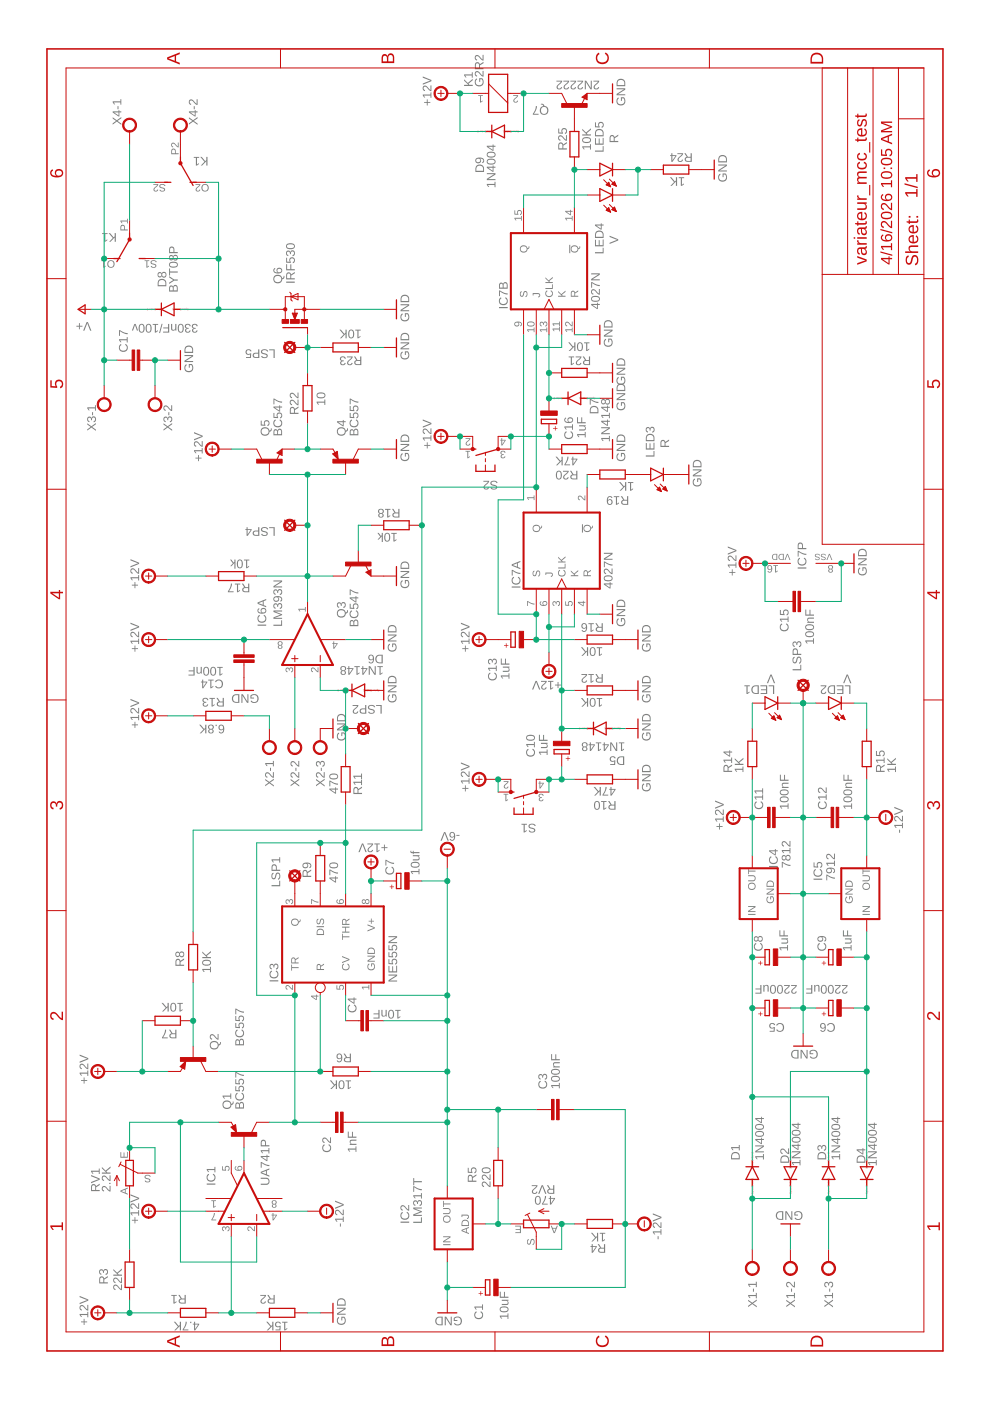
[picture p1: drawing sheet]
<svg xmlns="http://www.w3.org/2000/svg" width="297mm" height="420mm" viewBox="0 0 297 420" stroke-linecap="round" stroke-linejoin="round" font-family="sans-serif">
<g fill="#ffba08">
<path d="M225.3 357.6l.1 .4 .3-.4 .1 .4-.2-.3-.3 .3zM225.4 357.2h.3v.2l.3 .1h-.7zM225.4 357.4a.15 .15 0 0 0 .3 0 .15 .15 0 0 0-.3 0zM225.3 357h.5zM225.4 356.6l.2 .2 .1-.3 .1 .3-.3 .1zM225.4 356.1l.2-.1 .1 .4v-.3a.23 .23 0 0 1 0 .3 .23 .23 0 0 1-.3-.1zM225.4 356.2l.1 .2zM225.2 355.7a.3 .3 0 0 1 .6 0 .3 .3 0 0 1-.6 0zM225.3 355.7a.22 .22 0 0 0 .4 0 .22 .22 0 0 0-.4 0zM225.3 355.1l.5 .2h-.5zM225.2 354.7h.6v.2l-.4 .1v-.3zM225.4 354.8a.15 .15 0 0 0 .3 0 .15 .15 0 0 0-.3 0zM225.4 354.2h.2l.1 .3v-.3a.23 .23 0 0 1 0 .3 .23 .23 0 0 1-.3-.1zM225.4 354.3l.1 .2zM225.3 353.9l.5 .2h-.5zM225.2 353.3l.6-.1v.3h-.5z"/>
<path d="M225.3 350l.1 .4 .3-.4 .1 .4-.2-.3-.3 .3zM225.4 349.5h.3v.3l.3 .1h-.7zM225.4 349.7a.15 .15 0 0 0 .3 0 .15 .15 0 0 0-.3 0zM225.3 349.3l.5 .1zM225.4 348.9l.2 .3 .1-.3 .1 .2-.3 .1zM225.4 348.5l.2-.1 .1 .3v-.3a.23 .23 0 0 1 0 .4 .23 .23 0 0 1-.3-.1zM225.4 348.5l.1 .2zM225.2 348.1a.3 .3 0 0 1 .6 0 .3 .3 0 0 1-.6 0zM225.3 348.1a.22 .22 0 0 0 .4 0 .22 .22 0 0 0-.4 0zM225.3 347.5l.5 .2h-.5zM225.2 347h.6v.3l-.4 .1v-.3zM225.4 347.2a.15 .15 0 0 0 .3 0 .15 .15 0 0 0-.3 0zM225.4 346.6l.2-.1 .1 .4v-.3a.23 .23 0 0 1 0 .3 .23 .23 0 0 1-.3-.1zM225.4 346.7l.1 .2zM225.3 346.2l.5 .2-.5 .1zM225.2 345.6l.5 .3 .1-.3v.3l-.4-.3-.1 .3z"/>
<path d="M236.7 350l.1 .4 .4-.4v.4l-.1-.3-.4 .3zM236.8 349.5h.4v.3l.2 .1h-.6zM236.9 349.7a.15 .15 0 0 0 .3 0 .15 .15 0 0 0-.3 0zM236.8 349.3l.4 .1zM236.8 348.9l.3 .3 .1-.3v.2l-.3 .1zM236.8 348.5l.2-.1 .1 .3v-.3a.23 .23 0 0 1 .1 .4 .23 .23 0 0 1-.4-.1zM236.9 348.5l.1 .2zM236.7 348.1a.3 .3 0 0 1 .6 0 .3 .3 0 0 1-.6 0zM236.7 348.1a.25 .25 0 0 0 .5 0 .25 .25 0 0 0-.5 0zM236.8 347.5l.4 .2h-.4zM236.6 347h.6v.3l-.4 .1 .1-.3zM236.9 347.2a.15 .15 0 0 0 .3 0 .15 .15 0 0 0-.3 0zM236.8 346.6l.2-.1 .1 .4v-.3a.23 .23 0 0 1 .1 .3 .23 .23 0 0 1-.4-.1zM236.9 346.7l.1 .2zM236.8 346.2l.4 .2-.4 .1zM236.7 345.7l.5-.1v.3h-.4z"/>
<path d="M236.7 357.6l.1 .4 .4-.4v.4l-.1-.3-.4 .3zM236.8 357.2h.4v.2l.2 .1h-.6zM236.9 357.4a.15 .15 0 0 0 .3 0 .15 .15 0 0 0-.3 0zM236.8 357h.4zM236.8 356.6l.3 .2 .1-.3v.3l-.3 .1zM236.8 356.1l.2-.1 .1 .4v-.3a.23 .23 0 0 1 .1 .3 .23 .23 0 0 1-.4-.1zM236.9 356.2l.1 .2zM236.7 355.7a.3 .3 0 0 1 .6 0 .3 .3 0 0 1-.6 0zM236.7 355.7a.25 .25 0 0 0 .5 0 .25 .25 0 0 0-.5 0zM236.8 355.1l.4 .2h-.4zM236.6 354.7h.6v.2l-.4 .1 .1-.3zM236.9 354.8a.15 .15 0 0 0 .3 0 .15 .15 0 0 0-.3 0zM236.8 354.2h.2l.1 .3v-.3a.23 .23 0 0 1 .1 .3 .23 .23 0 0 1-.4-.1zM236.9 354.3l.1 .2zM236.8 353.9l.4 .2h-.4zM236.7 353.2l.5 .3v-.3v.4l-.4-.3-.1 .2z"/>
<path d="M248.1 357.6l.1 .4 .4-.4v.4l-.1-.3-.4 .3zM248.3 357.2h.3v.2l.2 .1h-.6zM248.3 357.4a.15 .15 0 0 0 .3 0 .15 .15 0 0 0-.3 0zM248.2 357h.5zM248.2 356.6l.3 .2 .1-.3v.3l-.3 .1zM248.3 356.1l.1-.1 .1 .4 .1-.3a.23 .23 0 0 1 0 .3 .23 .23 0 0 1-.4-.1zM248.3 356.2l.1 .2zM248.1 355.7a.3 .3 0 0 1 .6 0 .3 .3 0 0 1-.6 0zM248.1 355.7a.25 .25 0 0 0 .5 0 .25 .25 0 0 0-.5 0zM248.2 355.1l.5 .2h-.5zM248 354.7h.7l-.1 .2-.3 .1v-.3zM248.3 354.8a.15 .15 0 0 0 .3 0 .15 .15 0 0 0-.3 0zM248.3 354.2h.1l.1 .3 .1-.3a.23 .23 0 0 1 0 .3 .23 .23 0 0 1-.4-.1zM248.3 354.3l.1 .2zM248.2 353.9l.5 .2h-.5zM248.1 353.3l.6-.1v.3h-.5z"/>
<path d="M248.1 350l.1 .4 .4-.4v.4l-.1-.3-.4 .3zM248.3 349.5h.3v.3l.2 .1h-.6zM248.3 349.7a.15 .15 0 0 0 .3 0 .15 .15 0 0 0-.3 0zM248.2 349.3l.5 .1zM248.2 348.9l.3 .3 .1-.3v.2l-.3 .1zM248.3 348.5l.1-.1 .1 .3 .1-.3a.23 .23 0 0 1 0 .4 .23 .23 0 0 1-.4-.1zM248.3 348.5l.1 .2zM248.1 348.1a.3 .3 0 0 1 .6 0 .3 .3 0 0 1-.6 0zM248.1 348.1a.25 .25 0 0 0 .5 0 .25 .25 0 0 0-.5 0zM248.2 347.5l.5 .2h-.5zM248 347h.7l-.1 .3-.3 .1v-.3zM248.3 347.2a.15 .15 0 0 0 .3 0 .15 .15 0 0 0-.3 0zM248.3 346.6l.1-.1 .1 .4 .1-.3a.23 .23 0 0 1 0 .3 .23 .23 0 0 1-.4-.1zM248.3 346.7l.1 .2zM248.2 346.2l.5 .2-.5 .1zM248.1 345.6l.5 .3 .1-.3v.3l-.5-.3-.1 .3z"/>
<path d="M259.6 350l.1 .4 .3-.4 .1 .4-.2-.3-.3 .3zM259.7 349.5h.3v.3l.3 .1h-.6zM259.7 349.7a.15 .15 0 0 0 .3 0 .15 .15 0 0 0-.3 0zM259.7 349.3l.4 .1zM259.7 348.9l.3 .3v-.3l.1 .2-.3 .1zM259.7 348.5l.2-.1 .1 .3v-.3a.23 .23 0 0 1 0 .4 .23 .23 0 0 1-.3-.1zM259.7 348.5l.1 .2zM259.5 348.1a.3 .3 0 0 1 .6 0 .3 .3 0 0 1-.6 0zM259.6 348.1a.22 .22 0 0 0 .4 0 .22 .22 0 0 0-.4 0zM259.6 347.5l.5 .2h-.4zM259.5 347h.6v.3l-.4 .1v-.3zM259.7 347.2a.15 .15 0 0 0 .3 0 .15 .15 0 0 0-.3 0zM259.7 346.6l.2-.1 .1 .4v-.3a.23 .23 0 0 1 0 .3 .23 .23 0 0 1-.3-.1zM259.7 346.7l.1 .2zM259.6 346.2l.5 .2-.4 .1zM259.5 345.7l.6-.1v.3h-.5z"/>
<path d="M259.6 357.6l.1 .4 .3-.4 .1 .4-.2-.3-.3 .3zM259.7 357.2h.3v.2l.3 .1h-.6zM259.7 357.4a.15 .15 0 0 0 .3 0 .15 .15 0 0 0-.3 0zM259.7 357h.4zM259.7 356.6l.3 .2v-.3l.1 .3-.3 .1zM259.7 356.1l.2-.1 .1 .4v-.3a.23 .23 0 0 1 0 .3 .23 .23 0 0 1-.3-.1zM259.7 356.2l.1 .2zM259.5 355.7a.3 .3 0 0 1 .6 0 .3 .3 0 0 1-.6 0zM259.6 355.7a.22 .22 0 0 0 .4 0 .22 .22 0 0 0-.4 0zM259.6 355.1l.5 .2h-.4zM259.5 354.7h.6v.2l-.4 .1v-.3zM259.7 354.8a.15 .15 0 0 0 .3 0 .15 .15 0 0 0-.3 0zM259.7 354.2h.2l.1 .3v-.3a.23 .23 0 0 1 0 .3 .23 .23 0 0 1-.3-.1zM259.7 354.3l.1 .2zM259.6 353.9l.5 .2h-.4zM259.6 353.2l.4 .3 .1-.3v.4l-.4-.3-.1 .2z"/>
<path d="M113.3 206.8l.4 .1h-.4l.3 .2v.2h-.4l.4-.1-.4-.2zM112.8 206.8h.2l.1-.2v.6h-.3zM112.8 207a.15 .15 0 0 0 .3 0 .15 .15 0 0 0-.3 0zM112.6 206.8v.4zM112.1 206.8l.3 .1-.1 .3-.2-.1h.3zM111.7 206.8a.23 .23 0 0 1 .3 .1 .23 .23 0 0 1-.2 .3l-.2-.2 .3-.1zM111.7 207h.3zM111 207.1a.3 .3 0 0 1 .6 0 .3 .3 0 0 1-.6 0zM111.1 207.1a.22 .22 0 0 0 .4 0 .22 .22 0 0 0-.4 0zM110.8 206.8l.1 .4h-.2zM110.2 206.8l.4 .1-.3 .5zM110.2 207a.15 .15 0 0 0 .3 0 .15 .15 0 0 0-.3 0zM109.8 206.8a.23 .23 0 0 1 .4 .1 .23 .23 0 0 1-.2 .3l-.2-.2 .3-.1zM109.8 207h.3zM109.6 206.8l.1 .4h-.2zM108.8 206.8h.3l-.1 .5z"/>
<path d="M105.6 206.8l.5 .1h-.4l.3 .2v.2h-.4l.4-.1-.4-.2zM105.1 206.8h.3l.1-.2v.6h-.4zM105.2 207a.15 .15 0 0 0 .3 0 .15 .15 0 0 0-.3 0zM104.9 206.8l.1 .4zM104.5 206.8l.3 .1-.1 .3-.2-.1h.3zM104.1 206.8a.23 .23 0 0 1 .3 .1 .23 .23 0 0 1-.2 .3l-.2-.2 .3-.1zM104.1 207h.2zM103.4 207.1a.3 .3 0 0 1 .6 0 .3 .3 0 0 1-.6 0zM103.4 207.1a.25 .25 0 0 0 .5 0 .25 .25 0 0 0-.5 0zM103.2 206.8l.1 .4h-.2zM102.6 206.8l.4 .1-.3 .5zM102.6 207a.15 .15 0 0 0 .3 0 .15 .15 0 0 0-.3 0zM102.2 206.8a.23 .23 0 0 1 .3 .1 .23 .23 0 0 1-.2 .3l-.2-.2 .3-.1zM102.2 207h.3zM102 206.8v.4h-.2zM101.2 206.8h.3l-.3 .4h.3l-.1 .1-.2-.1 .3-.4z"/>
<path d="M185.6 218.2l.5 .1h-.5l.4 .2v.2h-.4l.4-.1-.4-.2zM185.1 218.2l.3 .1 .1-.3v.6h-.4zM185.2 218.4a.15 .15 0 0 0 .3 0 .15 .15 0 0 0-.3 0zM184.9 218.2l.1 .4zM184.5 218.2l.3 .1-.1 .3h-.2l.3-.1zM184.1 218.2a.23 .23 0 0 1 .3 .2 .23 .23 0 0 1-.2 .2l-.2-.2 .3-.1zM184.1 218.5h.2zM183.4 218.5a.3 .3 0 0 1 .6 0 .3 .3 0 0 1-.6 0zM183.4 218.5a.25 .25 0 0 0 .5 0 .25 .25 0 0 0-.5 0zM183.2 218.2l.1 .4h-.2zM182.6 218.2l.4 .1-.3 .5zM182.6 218.4a.15 .15 0 0 0 .3 0 .15 .15 0 0 0-.3 0zM182.2 218.2a.23 .23 0 0 1 .3 .2 .23 .23 0 0 1-.2 .2l-.2-.2 .3-.1zM182.2 218.5h.3zM182 218.2v.4h-.2zM181.1 218.2h.4l-.1 .6z"/>
<path d="M178 218.2l.4 .1h-.4l.4 .2v.2h-.4l.3-.1-.3-.2zM177.5 218.2l.3 .1 .1-.3v.6h-.4zM177.6 218.4a.15 .15 0 0 0 .3 0 .15 .15 0 0 0-.3 0zM177.3 218.2l.1 .4zM176.9 218.2l.3 .1-.1 .3h-.2l.2-.1zM176.5 218.2a.23 .23 0 0 1 .3 .2 .23 .23 0 0 1-.2 .2l-.2-.2 .3-.1zM176.5 218.5h.2zM175.7 218.5a.3 .3 0 0 1 .6 0 .3 .3 0 0 1-.6 0zM175.8 218.5a.25 .25 0 0 0 .5 0 .25 .25 0 0 0-.5 0zM175.6 218.2v.4h-.2zM175 218.2l.4 .1-.3 .5zM175 218.4a.15 .15 0 0 0 .3 0 .15 .15 0 0 0-.3 0zM174.6 218.2a.23 .23 0 0 1 .3 .2 .23 .23 0 0 1-.2 .2l-.2-.2 .3-.1zM174.6 218.5h.2zM174.3 218.2l.1 .4h-.2zM173.5 218.2h.4l-.3 .4h.3l-.1 .2-.3-.2 .3-.3z"/>
<path d="M178 119.2l.4 .1h-.4l.4 .2v.2h-.4l.3-.1-.3-.2zM177.5 119.2h.3l.1-.2v.6l-.4-.1zM177.6 119.4a.15 .15 0 0 0 .3 0 .15 .15 0 0 0-.3 0zM177.3 119.1l.1 .5zM176.9 119.2l.3 .1-.1 .3-.2-.1 .2-.1zM176.5 119.2a.23 .23 0 0 1 .3 .1 .23 .23 0 0 1-.2 .3l-.2-.3h.3zM176.5 119.4h.2zM175.7 119.4a.3 .3 0 0 1 .6 0 .3 .3 0 0 1-.6 0zM175.8 119.4a.25 .25 0 0 0 .5 0 .25 .25 0 0 0-.5 0zM175.6 119.1v.5h-.2zM175 119.1l.4 .2-.3 .5zM175 119.4a.15 .15 0 0 0 .3 0 .15 .15 0 0 0-.3 0zM174.6 119.2a.23 .23 0 0 1 .3 .1 .23 .23 0 0 1-.2 .3l-.2-.3h.3zM174.6 119.4h.2zM174.3 119.1l.1 .5h-.2zM173.5 119.1h.4l-.2 .6z"/>
<path d="M170.4 119.2l.4 .1h-.4l.4 .2-.1 .2h-.3l.3-.1-.3-.2zM169.9 119.2h.3v-.2v.6l-.3-.1zM169.9 119.4a.15 .15 0 0 0 .3 0 .15 .15 0 0 0-.3 0zM169.7 119.1l.1 .5zM169.3 119.2l.3 .1-.1 .3-.2-.1 .2-.1zM168.9 119.2a.23 .23 0 0 1 .3 .1 .23 .23 0 0 1-.2 .3l-.2-.3h.3zM168.9 119.4h.2zM168.1 119.4a.3 .3 0 0 1 .6 0 .3 .3 0 0 1-.6 0zM168.2 119.4a.25 .25 0 0 0 .5 0 .25 .25 0 0 0-.5 0zM167.9 119.1l.1 .5h-.2zM167.4 119.1l.4 .2-.3 .5zM167.4 119.4a.15 .15 0 0 0 .3 0 .15 .15 0 0 0-.3 0zM167 119.2a.23 .23 0 0 1 .3 .1 .23 .23 0 0 1-.2 .3l-.2-.3h.3zM167 119.4h.2zM166.7 119.1l.1 .5h-.2zM165.9 119.1h.4l-.3 .4 .3 .1-.1 .1-.3-.1 .3-.4z"/>
<path d="M155.2 39.2l.4 .1h-.4l.3 .2v.2h-.4l.4-.1-.4-.2zM154.7 39.2h.2l.1-.2v.6l-.3-.1zM154.7 39.4a.15 .15 0 0 0 .3 0 .15 .15 0 0 0-.3 0zM154.5 39.1v.5zM154.1 39.2l.2 .1v.3l-.3-.1 .3-.1zM153.6 39.2a.23 .23 0 0 1 .3 .1 .23 .23 0 0 1-.2 .3l-.2-.3h.4zM153.6 39.4h.3zM152.9 39.4a.3 .3 0 0 1 .6 0 .3 .3 0 0 1-.6 0zM153 39.4a.22 .22 0 0 0 .4 0 .22 .22 0 0 0-.4 0zM152.7 39.1l.1 .5h-.2zM152.1 39.1l.4 .2-.3 .5zM152.1 39.4a.15 .15 0 0 0 .3 0 .15 .15 0 0 0-.3 0zM151.7 39.2a.23 .23 0 0 1 .4 .1 .23 .23 0 0 1-.2 .3l-.2-.3h.3zM151.7 39.4h.3zM151.5 39.1l.1 .5h-.2zM150.7 39.1h.3l-.1 .6z"/>
<path d="M147.5 39.2l.5 .1h-.4l.3 .2v.2h-.4l.4-.1-.4-.2zM147 39.2h.3l.1-.2v.6l-.4-.1zM147.1 39.4a.15 .15 0 0 0 .3 0 .15 .15 0 0 0-.3 0zM146.8 39.1l.1 .5zM146.4 39.2l.3 .1-.1 .3-.2-.1 .3-.1zM146 39.2a.23 .23 0 0 1 .3 .1 .23 .23 0 0 1-.2 .3l-.2-.3h.3zM146 39.4h.2zM145.3 39.4a.3 .3 0 0 1 .6 0 .3 .3 0 0 1-.6 0zM145.3 39.4a.25 .25 0 0 0 .5 0 .25 .25 0 0 0-.5 0zM145.1 39.1l.1 .5h-.2zM144.5 39.1l.4 .2-.3 .5zM144.5 39.4a.15 .15 0 0 0 .3 0 .15 .15 0 0 0-.3 0zM144.1 39.2a.23 .23 0 0 1 .3 .1 .23 .23 0 0 1-.2 .3l-.2-.3h.4zM144.1 39.4h.3zM143.9 39.1v.5h-.2zM143.1 39.1h.3l-.3 .4 .3 .1-.1 .1-.2-.1 .3-.4z"/>
<path d="M56.1 92.5l.4 .1h-.4l.4 .2v.2h-.4l.3-.1-.3-.2zM55.6 92.5h.3l.1-.2v.6h-.4zM55.7 92.7a.15 .15 0 0 0 .3 0 .15 .15 0 0 0-.3 0zM55.4 92.5l.1 .4zM55 92.5l.3 .1-.1 .3h-.2l.2-.1zM54.6 92.5a.23 .23 0 0 1 .3 .1 .23 .23 0 0 1-.2 .3l-.2-.2 .3-.1zM54.6 92.7h.2zM53.8 92.8a.3 .3 0 0 1 .6 0 .3 .3 0 0 1-.6 0zM53.9 92.8a.25 .25 0 0 0 .5 0 .25 .25 0 0 0-.5 0zM53.7 92.5v.4h-.2zM53.1 92.5l.4 .1-.3 .5zM53.1 92.7a.15 .15 0 0 0 .3 0 .15 .15 0 0 0-.3 0zM52.7 92.5a.23 .23 0 0 1 .3 .1 .23 .23 0 0 1-.2 .3l-.2-.2 .3-.1zM52.7 92.7h.2zM52.4 92.5l.1 .4h-.2zM51.6 92.5h.4l-.2 .6z"/>
<path d="M48.5 92.5l.4 .1h-.4l.4 .2-.1 .2h-.3l.3-.1-.3-.2zM48 92.5h.3v-.2v.6h-.3zM48 92.7a.15 .15 0 0 0 .3 0 .15 .15 0 0 0-.3 0zM47.8 92.5l.1 .4zM47.4 92.5l.3 .1-.1 .3h-.2l.2-.1zM47 92.5a.23 .23 0 0 1 .3 .1 .23 .23 0 0 1-.2 .3l-.2-.2 .3-.1zM47 92.7h.2zM46.2 92.8a.3 .3 0 0 1 .6 0 .3 .3 0 0 1-.6 0zM46.3 92.8a.25 .25 0 0 0 .5 0 .25 .25 0 0 0-.5 0zM46 92.5l.1 .4h-.2zM45.5 92.5l.4 .1-.3 .5zM45.5 92.7a.15 .15 0 0 0 .3 0 .15 .15 0 0 0-.3 0zM45.1 92.5a.23 .23 0 0 1 .3 .1 .23 .23 0 0 1-.2 .3l-.2-.2 .3-.1zM45.1 92.7h.2zM44.8 92.5l.1 .4h-.2zM44 92.5h.4l-.3 .4h.3l-.1 .2-.3-.2 .3-.4z"/>
</g>
<g fill="#808080">
<path d="M230.9 202.3h.4l1 2.6h-.3l-.9-2.3-.9 2.3h-.3z"/>
<path d="M253.8 202.3h.3l1.1 2.6h-.4l-.8-2.3-.9 2.3h-.4z"/>
<path d="M182.7 70.7l2.6 1.1v.3l-2.6 1.1v-.4l2.3-.9-2.3-.8z"/>
<path d="M66.6 349.8h.2v1h.7a.76 .76 0 0 1 .4-1.1 .76 .76 0 0 1 1 .5 .76 .76 0 0 1-.6 1v-.3a.49 .49 0 0 0 .2-.8 .49 .49 0 0 0-.8 0 .49 .49 0 0 0 .1 .7v.3l-1.2-.1z"/>
<path d="M63.3 360h1.4v.2h-.5v1.7l.5-.3v.2l-.6 .4h-.2v-2h-.6z"/>
<path d="M74.3 368a1.18 1.18 0 0 1 1.6 .8l.3 .1v-1.1h.2v1.4l-1-.7a.48 .48 0 0 0-.7-.4 .48 .48 0 0 0-.1 .8l.1 .3a.76 .76 0 0 1-.4-1.2z"/>
<path d="M66.7 368a.55 .55 0 0 1 .6-.2 .55 .55 0 0 1 .4 .5 .65 .65 0 0 1 .9-.4 .65 .65 0 0 1 .1 1l-.5 .4v-.3a.45 .45 0 0 0 .4-.6 .45 .45 0 0 0-.7-.2l-.1 .5h-.3a.43 .43 0 0 0-.2-.6 .43 .43 0 0 0-.6 .3 .43 .43 0 0 0 .4 .5v.3a.76 .76 0 0 1-.4-1.2z"/>
<path d="M64.1 363.8h.3l-.1 .6-.7 1.4h1.2v.2h-1.5z"/>
<path d="M85.7 295.6a1.18 1.18 0 0 1 1.7 .8l.2 .1v-1.1h.2v1.4l-1-.6a.48 .48 0 0 0-.6-.5 .48 .48 0 0 0-.2 .8l.2 .3a.76 .76 0 0 1-.5-1.2z"/>
<path d="M85.7 269.9a.55 .55 0 0 1 .6-.2 .55 .55 0 0 1 .4 .5 .65 .65 0 0 1 .9-.4 .65 .65 0 0 1 .2 1l-.5 .4-.1-.3a.45 .45 0 0 0 .4-.6 .45 .45 0 0 0-.7-.2l-.1 .5h-.2a.43 .43 0 0 0-.2-.6 .43 .43 0 0 0-.6 .3 .43 .43 0 0 0 .4 .5v.3a.76 .76 0 0 1-.5-1.2z"/>
<path d="M100.9 295.5h.2v1h.7a.76 .76 0 0 1 .3-1.1 .76 .76 0 0 1 1.1 .5 .76 .76 0 0 1-.6 1l-.1-.3a.49 .49 0 0 0 .2-.7 .49 .49 0 0 0-.7-.1 .49 .49 0 0 0 0 .7v.3l-1.1-.1z"/>
<path d="M93.2 269.7l2.2 .7v.3l-.8-.2-1.1-.6v1.2h-.3z"/>
<path d="M108.5 295.9h1.9v-.5h.3v1.4h-.3v-.6h-1.7l.4 .5h-.3z"/>
<path d="M93.4 200.4a1.18 1.18 0 0 1 1.6 .7l.2 .2v-1.2h.2v1.5l-.9-.7a.48 .48 0 0 0-.7-.4 .48 .48 0 0 0-.1 .8l.1 .3a.76 .76 0 0 1-.4-1.2z"/>
<path d="M85.7 200.4a.55 .55 0 0 1 .6-.2 .55 .55 0 0 1 .4 .4 .65 .65 0 0 1 .9-.4 .65 .65 0 0 1 .2 1.1l-.5 .3-.1-.2a.45 .45 0 0 0 .4-.7 .45 .45 0 0 0-.7-.1l-.1 .5h-.2a.43 .43 0 0 0-.2-.6 .43 .43 0 0 0-.6 .3 .43 .43 0 0 0 .4 .5v.3a.76 .76 0 0 1-.5-1.2z"/>
<path d="M89.4 182.6h2v-.6h.2v1.4h-.2v-.5h-1.7l.4 .5h-.3z"/>
<path d="M158 149.1h2v-.5h.2v1.4h-.2v-.6h-1.7l.3 .5h-.2z"/>
<path d="M226.4 346.7h2.3v-.6h.3v1.6h-.3v-.6h-2l.4 .5h-.3zM226.4 343.5h2.6v.4l-2.2 1.4h2.2v.3h-2.6v-.4l2.2-1.4h-2.2zM226.4 341.6h1.7v-.4h.3v.4h.6v.3h-.6v1.2h-.3l-1.7-1.2zM226.7 341.9l1.4 .9v-.9zM226.5 339.5a1.57 1.57 0 0 1 2.5 .6 1.44 1.44 0 0 1-1.3 .8 1.44 1.44 0 0 1-1.4-.9zM226.7 339.7a.67 .67 0 0 0 .1 .8 .67 .67 0 0 0 .9 .1 .64 .64 0 0 0 .8-.1 .64 .64 0 0 0 0-.9l-1.2-.1zM226.5 337.4a1.57 1.57 0 0 1 2.5 .6 1.44 1.44 0 0 1-1.3 .9 1.44 1.44 0 0 1-1.4-1zM226.7 337.6a.67 .67 0 0 0 .1 .8 .67 .67 0 0 0 .9 .1 .64 .64 0 0 0 .8-.1 .64 .64 0 0 0 0-.9l-1.2-.1zM226.4 335.3h1.7v-.4h.3v.4h.6v.3h-.6v1.2h-.3l-1.7-1.2zM226.7 335.6l1.4 .9v-.9z"/>
<path d="M237.3 348.5h2.4v-.6h.2v1.6h-.2v-.7h-2l.4 .6h-.3zM237.3 345.3h2.6v.4l-2.2 1.4 2.2-.1v.4h-2.6v-.4l2.3-1.4h-2.3zM237.3 343.3h1.8v-.3h.2v.3h.6v.3h-.6v1.3h-.2l-1.8-1.2zM237.7 343.6l1.4 1v-1zM237.5 341.3a1.57 1.57 0 0 1 2.5 .5 1.44 1.44 0 0 1-1.4 .9 1.44 1.44 0 0 1-1.3-.9zM237.7 341.5a.67 .67 0 0 0 .1 .8 .67 .67 0 0 0 .8 .1 .64 .64 0 0 0 .9-.1 .64 .64 0 0 0-.1-.9l-1.1-.1zM237.5 339.2a1.57 1.57 0 0 1 2.5 .5 1.44 1.44 0 0 1-1.4 .9 1.44 1.44 0 0 1-1.3-.9zM237.7 339.4a.67 .67 0 0 0 .1 .8 .67 .67 0 0 0 .8 .1 .64 .64 0 0 0 .9-.1 .64 .64 0 0 0-.1-.9l-1.1-.1zM237.3 337h1.8v-.3h.2v.3h.6v.4h-.6v1.2h-.2l-1.8-1.2zM237.7 337.4l1.4 .9v-.9z"/>
<path d="M249.2 346.7h2.3v-.6h.3v1.6h-.3v-.6h-2l.5 .5h-.3zM249.2 343.5h2.6v.4l-2.2 1.4h2.2v.3h-2.6v-.4l2.3-1.4h-2.3zM249.2 341.6h1.8v-.4h.2v.4h.6v.3h-.6v1.2h-.2l-1.8-1.2zM249.6 341.9l1.4 .9v-.9zM249.3 339.5a1.57 1.57 0 0 1 2.6 .6 1.44 1.44 0 0 1-1.4 .8 1.44 1.44 0 0 1-1.3-.9zM249.6 339.7a.67 .67 0 0 0 .1 .8 .67 .67 0 0 0 .8 .1 .64 .64 0 0 0 .9-.1 .64 .64 0 0 0-.1-.9l-1.1-.1zM249.3 337.4a1.57 1.57 0 0 1 2.6 .6 1.44 1.44 0 0 1-1.4 .9 1.44 1.44 0 0 1-1.3-1zM249.6 337.6a.67 .67 0 0 0 .1 .8 .67 .67 0 0 0 .8 .1 .64 .64 0 0 0 .9-.1 .64 .64 0 0 0-.1-.9l-1.1-.1zM249.2 335.3h1.8v-.4h.2v.4h.6v.3h-.6v1.2h-.2l-1.8-1.2zM249.6 335.6l1.4 .9v-.9z"/>
<path d="M260.2 348.5h2.3v-.6h.3v1.6h-.3v-.7h-2l.4 .6h-.3zM260.2 345.3h2.6v.4l-2.2 1.4 2.2-.1v.4h-2.6v-.4l2.2-1.4h-2.2zM260.2 343.3h1.7v-.3h.3v.3h.6v.3h-.6v1.3h-.3l-1.7-1.2zM260.6 343.6l1.3 1v-1zM260.3 341.3a1.57 1.57 0 0 1 2.5 .5 1.44 1.44 0 0 1-1.3 .9 1.44 1.44 0 0 1-1.3-.9zM260.5 341.5a.67 .67 0 0 0 .2 .8 .67 .67 0 0 0 .8 .1 .64 .64 0 0 0 .9-.1 .64 .64 0 0 0-.1-.9l-1.1-.1zM260.3 339.2a1.57 1.57 0 0 1 2.5 .5 1.44 1.44 0 0 1-1.3 .9 1.44 1.44 0 0 1-1.3-.9zM260.5 339.4a.67 .67 0 0 0 .2 .8 .67 .67 0 0 0 .8 .1 .64 .64 0 0 0 .9-.1 .64 .64 0 0 0-.1-.9l-1.1-.1zM260.2 337h1.7v-.3h.3v.3h.6v.4h-.6v1.2h-.3l-1.7-1.2zM260.6 337.4l1.3 .9v-.9z"/>
<path d="M238.1 363.6a1.36 1.36 0 0 1 1.9-.2 1.36 1.36 0 0 1 .2 1.9 1.36 1.36 0 0 1-1.9 .2l-.2-.2 .4-.1a1.04 1.04 0 0 0 1.5-.1 1.04 1.04 0 0 0-.1-1.4 1.04 1.04 0 0 0-1.5 .1v.4h.8v.3h-1.1zM235.4 363.2h.4l1.4 2.3v-2.3h.3v2.6h-.4l-1.4-2.2v2.2h-.3zM233 363.5l.6-.2 1.2-.1v2.6h-.9a1.31 1.31 0 0 1-1.3-.8 1.31 1.31 0 0 1 .4-1.5zM233.2 363.7a1.11 1.11 0 0 0-.1 1.5 1.11 1.11 0 0 0 1.3 .4v-2.1z"/>
<path d="M242.7 315.3a1.36 1.36 0 0 1 1.9-.3 1.36 1.36 0 0 1 .2 2 1.36 1.36 0 0 1-2 .1l-.1-.2 .4-.1a1.04 1.04 0 0 0 1.4 0 1.04 1.04 0 0 0 0-1.5 1.04 1.04 0 0 0-1.5 .1v.5h.8v.3h-1.1zM240 314.9h.4l1.4 2.2v-2.2h.3v2.6h-.4l-1.4-2.3v2.3h-.3zM237.5 315.1l.6-.2h1.2v2.6h-.8a1.31 1.31 0 0 1-1.3-.9 1.31 1.31 0 0 1 .3-1.5zM237.8 315.4a1.11 1.11 0 0 0-.2 1.4 1.11 1.11 0 0 0 1.4 .4v-2.1z"/>
<path d="M214.8 247.7h.7v-.8h.3v.8h.8v.3h-.8v.8h-.3v-.8h-.7zM214.3 245.5h2.3v-.7h.3v1.7h-.3v-.7h-1.9l.4 .6h-.3zM214.5 243a1.29 1.29 0 0 1 1.8 .8l.3 .3v-1.3h.3v1.7l-.5-.2-.6-.6a.56 .56 0 0 0-.8-.5 .56 .56 0 0 0-.2 .9h.2v.4a.88 .88 0 0 1-.5-1.5zM214.3 240.1l2.6 1v.4l-2.6 1.1v-.4l2.3-.9-2.3-.9z"/>
<path d="M269.5 248.8h.3v.9h-.3zM268 247.4h2.4v-.7h.2v1.7h-.2v-.7h-2l.4 .6h-.3zM268.2 244.9a1.29 1.29 0 0 1 1.8 .8l.4 .3v-1.3h.2v1.7l-.5-.2-.6-.6a.56 .56 0 0 0-.8-.6 .56 .56 0 0 0-.2 1h.2v.4a.88 .88 0 0 1-.5-1.5zM268 242l2.6 1v.4l-2.6 1.1v-.4l2.3-.9-2.3-.9z"/>
<path d="M257.4 170.4l.4-.2 .1 .3a1.04 1.04 0 0 0 0 1.5 1.04 1.04 0 0 0 1.5-.1 1.04 1.04 0 0 0-.2-1.5h-.4v.8h-.3v-1.1h.9a1.37 1.37 0 0 1 .2 1.9 1.37 1.37 0 0 1-1.9 .3 1.37 1.37 0 0 1-.3-1.9zM257.2 167.4h2.6v.4l-2.2 1.4h2.2v.3h-2.6v-.4l2.2-1.4h-2.2zM257.5 164.9a1.33 1.33 0 0 1 1.4-.3 1.33 1.33 0 0 1 .9 1.2v1h-2.6v-1.2zM257.7 165.2l-.2 1.3h2v-.6a1.04 1.04 0 0 0-.7-.9 1.04 1.04 0 0 0-1.1 .2z"/>
<path d="M220.2 230.5h2.4v-.6h.2v1.6h-.2v-.6h-2l.4 .6h-.3zM220.2 227.4l1.2 1.1 1.4-1.2v.4l-1.2 1 .2 .4h1v.3h-2.6v-.3h1.3l-1.3-1.3z"/>
<path d="M266 230.5h2.3v-.6h.2v1.6h-.2v-.6h-2l.4 .6h-.3zM266 227.4l1.1 1.1 1.4-1.2v.4l-1.2 1 .3 .4h.9v.3h-2.5v-.3h1.3l-1.3-1.3z"/>
<path d="M218.6 171.5h.7v-.7h.3v.7h.8v.3h-.8v.8h-.3v-.8h-.7zM218.1 169.3h2.4v-.6h.2v1.6h-.2v-.7h-2l.4 .6h-.3zM218.3 166.8a1.29 1.29 0 0 1 1.8 .8l.4 .3v-1.3h.2v1.7l-.5-.2-.6-.6a.56 .56 0 0 0-.8-.5 .56 .56 0 0 0-.2 .9h.2v.4a.88 .88 0 0 1-.5-1.5zM218.1 163.9l2.6 1v.4l-2.6 1.1v-.4l2.3-.9-2.3-.8z"/>
<path d="M78.2 353.2h1.6a1.07 1.07 0 0 1 1 1.1 1.07 1.07 0 0 1-1 1h-1.6v-.3h1.6a.72 .72 0 0 0 .7-.7 .72 .72 0 0 0-.8-.8h-1.5zM78.2 351.4l2.5-1v.4l-.7 .3v1.1l.7 .3v.4l-2.5-1.1zM78.4 351.6l1.3 .5v-.9zM78.2 348.5l1.6 .7 .9 .2v.3l-1-.2-1.3-.7v1.4h-.2zM78.2 346.7h1.7v-.4h.3v.4h.5v.3h-.5v1.2h-.3l-1.7-1.2zM78.5 347l1.4 .9v-.9zM78.2 344.9h2.3v-.6h.2v1.6h-.2v-.6h-2l.4 .5h-.3zM78.4 342a.81 .81 0 0 1 .9-.1 .81 .81 0 0 1 .4 .8v.7h1v.4h-2.5zM78.7 342.2l-.3 1.2h1.1l-.2-1.1z"/>
<path d="M39.5 365.8h.8v-.8h.3v.8h.8v.3h-.8v.8h-.3v-.8h-.8zM39.1 363.6h2.3v-.7h.3v1.7h-.3v-.7h-2l.4 .6h-.3zM39.3 361.1a1.29 1.29 0 0 1 1.8 .8l.3 .3v-1.3h.3v1.7l-.5-.2-.7-.6a.56 .56 0 0 0-.7-.6 .56 .56 0 0 0-.2 1h.2l-.1 .4a.88 .88 0 0 1-.4-1.5zM39.1 358.2l2.6 1v.4l-2.6 1v-.3l2.3-.9-2.3-.9z"/>
<path d="M101.9 366.9h.3v.9h-.3zM100.4 365.5h2.3v-.7h.3v1.7h-.3v-.7h-1.9l.4 .6h-.3zM100.6 363a1.29 1.29 0 0 1 1.8 .8l.3 .3v-1.3h.3v1.7l-.5-.2-.6-.6a.56 .56 0 0 0-.8-.6 .56 .56 0 0 0-.2 1h.2v.4a.88 .88 0 0 1-.5-1.5zM100.4 360.1l2.6 1v.4l-2.6 1v-.3l2.3-.9-2.3-.9z"/>
<path d="M84.5 396.4h1.7v.3h-.7v2l.6-.5v.4l-.6 .4h-.3v-2.3h-.7zM82.7 396.6a.95 .95 0 0 1 1.5 .4h-.3a.58 .58 0 0 0-.9-.2 .58 .58 0 0 0-.1 .8 .58 .58 0 0 0 .9 0h.3v1.4h-1.5v-.3h1.1l.1-.8a.86 .86 0 0 1-1.2-.1 .86 .86 0 0 1 .1-1.2zM79.8 396.4h.4l1.1 1.2 .3-.2v-1h.4v2.6h-.4v-1.3l-1.2 1.3h-.5l1.1-1.1z"/>
<path d="M58.2 396.4h.3v.6h1.2l-1.2 2h-.3v-1.8h-.4v-.2h.4zM58.5 397.2v1.4l.9-1.4zM57 396.4h.4v.4h-.4zM55.6 396.4h.4l-.1 .5-.8 1.8h1.4v.3h-1.8l.8-1.7zM52.1 396.4h.4l1.1 1.2 .3-.2v-1h.3v2.6h-.3v-1.3l-1.3 1.3h-.4l1.1-1.1z"/>
<path d="M24.3 396.3h.8v-.8h.2v.8h.8v.3h-.8v.7h-.2v-.7h-.8zM23.9 394.1h2.3v-.7h.3v1.6h-.3v-.6h-2l.4 .6h-.3zM24 391.6a1.29 1.29 0 0 1 1.8 .8l.4 .3v-1.4h.3v1.7l-.5-.1-.7-.7a.56 .56 0 0 0-.8-.5 .56 .56 0 0 0-.1 .9l.1 .1v.3a.88 .88 0 0 1-.5-1.4zM23.9 388.6l2.6 1.1v.4l-2.6 1v-.3l2.3-.9-2.3-.9z"/>
<path d="M70.7 330.8l.7-.2 .4 .5a.71 .71 0 0 1 .8-.6 .71 .71 0 0 1 .5 .9v1.1h-2.6zM70.9 331.1l-.1 1h.8l-.1-1zM72.1 330.9l-.2 1.2h.9l-.1-1.1zM70.8 327.9l.3-.2 .1 .3a.95 .95 0 0 0 0 1.5 .95 .95 0 0 0 1.4-.1 .95 .95 0 0 0-.3-1.4l.2-.3a1.32 1.32 0 0 1 .4 1.8 1.32 1.32 0 0 1-1.9 .3 1.32 1.32 0 0 1-.2-1.9zM70.5 325.7h.3v1.2l.8 .1a.89 .89 0 0 1 .4-1.3 .89 .89 0 0 1 1.3 .5 .89 .89 0 0 1-.8 1.2v-.3a.58 .58 0 0 0 .3-.9 .58 .58 0 0 0-.9-.1 .58 .58 0 0 0 0 .9v.3l-1.4-.1zM70.5 323.7h.3v1.1l.8 .1a.89 .89 0 0 1 .4-1.3 .89 .89 0 0 1 1.3 .6 .89 .89 0 0 1-.8 1.1v-.3a.58 .58 0 0 0 .3-.9 .58 .58 0 0 0-.9-.1 .58 .58 0 0 0 0 .9v.3l-1.4-.1zM70.5 321.4l1.7 .8 .9 .1v.4l-1-.2-1.3-.7v1.4h-.3z"/>
<path d="M34.1 385.4a1.29 1.29 0 0 1 1.8 .9l.4 .2v-1.3h.3v1.7l-.5-.1-.7-.7a.56 .56 0 0 0-.8-.5 .56 .56 0 0 0-.1 .9l.1 .1v.3a.88 .88 0 0 1-.5-1.5zM34.1 383.3a1.29 1.29 0 0 1 1.8 .9l.4 .3v-1.4h.3v1.7l-.5-.1-.7-.7a.56 .56 0 0 0-.8-.5 .56 .56 0 0 0-.1 .9l.1 .1v.3a.88 .88 0 0 1-.5-1.5zM34 380.6l1.1 1.1 1.5-1.3v.5l-1.3 1 .3 .3h1v.4h-2.6v-.4h1.3l-1.3-1.2z"/>
<path d="M101.2 395.2l.4-.3 .1 .4a1.04 1.04 0 0 0 0 1.5 1.04 1.04 0 0 0 1.5-.1 1.04 1.04 0 0 0-.1-1.5h-.5v.8h-.3v-1.1h.9a1.37 1.37 0 0 1 .3 1.9 1.37 1.37 0 0 1-1.9 .3 1.37 1.37 0 0 1-.4-1.9zM101 392.2h2.6v.4l-2.2 1.4h2.2v.3h-2.6v-.4l2.2-1.4h-2.2zM101.3 389.7a1.33 1.33 0 0 1 1.5-.3 1.33 1.33 0 0 1 .8 1.2v1h-2.6v-1.2zM101.5 390l-.2 1.2h2v-.6a1.04 1.04 0 0 0-.6-.9 1.04 1.04 0 0 0-1.2 .3z"/>
<path d="M136 395.3a1.36 1.36 0 0 1 1.9-.3 1.36 1.36 0 0 1 .2 2 1.36 1.36 0 0 1-1.9 .1l-.1-.2 .3-.1a1.04 1.04 0 0 0 1.5 0 1.04 1.04 0 0 0-.1-1.5 1.04 1.04 0 0 0-1.5 .1v.5h.8v.3h-1.1zM133.3 394.9h.4l1.4 2.2v-2.2h.3v2.6h-.4l-1.4-2.3v2.3h-.3zM130.9 395.1l.6-.2h1.2v2.6h-.9a1.31 1.31 0 0 1-1.3-.9 1.31 1.31 0 0 1 .4-1.5zM131.1 395.4a1.11 1.11 0 0 0-.1 1.4 1.11 1.11 0 0 0 1.3 .4v-2.1z"/>
<path d="M179.8 369.7h1.6v.3h-.7v2l.6-.4v.3l-.6 .4h-.3v-2.3h-.6zM177.1 369.7h.5l1 1.3 .3-.3v-1h.4v2.6h-.4v-1.3l-1.2 1.3h-.4l1.1-1.1z"/>
<path d="M144.6 354.5a1.29 1.29 0 0 1 1.8 .9l.3 .2v-1.3h.3v1.7l-.5-.1-.6-.7a.56 .56 0 0 0-.8-.5 .56 .56 0 0 0-.2 .9l.2 .1v.3a.88 .88 0 0 1-.5-1.5zM144.6 352.4a1.29 1.29 0 0 1 1.8 .9l.3 .3v-1.4h.3v1.7l-.5-.1-.6-.7a.56 .56 0 0 0-.8-.5 .56 .56 0 0 0-.2 .9l.2 .1v.3a.88 .88 0 0 1-.5-1.5zM144.5 350.5a1.57 1.57 0 0 1 2.6 .5 1.44 1.44 0 0 1-1.4 .9 1.44 1.44 0 0 1-1.3-.9zM144.8 350.6a.67 .67 0 0 0 .1 .9 .67 .67 0 0 0 .8 0 .64 .64 0 0 0 .9-.1 .64 .64 0 0 0-.1-.9l-1.1-.1z"/>
<path d="M197.1 370.7h.3v1h-.3zM195.7 369.3h2.3v-.6h.3v1.6h-.3v-.7h-2l.4 .6h-.3zM195.8 366.8a1.29 1.29 0 0 1 1.8 .8l.4 .3v-1.3h.3v1.7l-.5-.2-.7-.6a.56 .56 0 0 0-.8-.5 .56 .56 0 0 0-.1 .9h.1v.4a.88 .88 0 0 1-.5-1.5zM195.7 363.9l2.6 1v.4l-2.6 1.1v-.4l2.3-.9-2.3-.9z"/>
<path d="M116.4 292.3h2.6v.4l-2.2 1.4h2.2v.3h-2.6v-.4l2.3-1.4h-2.3zM116.4 289.7h.3v1.6h.9v-1.5h.2v1.5h.9v-1.7h.3v2h-2.6zM116.4 287.7h.3v1.1l.8 .1a.89 .89 0 0 1 .4-1.3 .89 .89 0 0 1 1.3 .6 .89 .89 0 0 1-.8 1.1v-.3a.58 .58 0 0 0 .3-.9 .58 .58 0 0 0-.9-.1 .58 .58 0 0 0 0 .9v.3l-1.4-.1zM116.4 285.6h.3v1.1l.8 .1a.89 .89 0 0 1 .4-1.3 .89 .89 0 0 1 1.3 .6 .89 .89 0 0 1-.8 1.1v-.3a.58 .58 0 0 0 .3-.9 .58 .58 0 0 0-.9-.1 .58 .58 0 0 0 0 .9v.3l-1.4-.1zM116.4 283.5h.3v1.1l.8 .1a.89 .89 0 0 1 .4-1.3 .89 .89 0 0 1 1.3 .6 .89 .89 0 0 1-.8 1.1v-.3a.58 .58 0 0 0 .3-.9 .58 .58 0 0 0-.9-.1 .58 .58 0 0 0 0 .9v.3l-1.4-.1zM116.4 280.7h2.6v.5l-2.2 1.4 2.2-.1v.3h-2.6v-.4l2.3-1.4-2.3 .1z"/>
<path d="M103.6 324h1.6v.3h-.6v2l.5-.4v.3l-.6 .4h-.3v-2.3h-.6zM101.9 324.1a1.07 1.07 0 0 1 1.2 .3 1.07 1.07 0 0 1 .1 1.2 .94 .94 0 0 1-1 1 .94 .94 0 0 1-.7-1.3zM102 324.4a1.39 1.39 0 0 0 .4 2 1.28 1.28 0 0 0 0-2.2zM98.8 324h.5l1 1.3 .4-.3v-1h.3v2.6h-.3v-1.3l-1.3 1.3h-.4l1.1-1.1z"/>
<path d="M70.7 311.9l.7-.2 .4 .4a.71 .71 0 0 1 .8-.6 .71 .71 0 0 1 .5 .9v1.1h-2.6zM70.9 312.1l-.1 1h.8l-.1-1zM72.1 311.9l-.2 1.2h.9l-.1-1.1zM70.8 309l.3-.3 .1 .4a.95 .95 0 0 0 0 1.4 .95 .95 0 0 0 1.4-.1 .95 .95 0 0 0-.3-1.4l.2-.3a1.32 1.32 0 0 1 .4 1.9 1.32 1.32 0 0 1-1.9 .3 1.32 1.32 0 0 1-.2-1.9zM70.5 306.8h.3v1.2h.8a.89 .89 0 0 1 .4-1.3 .89 .89 0 0 1 1.3 .6 .89 .89 0 0 1-.8 1.1v-.3a.58 .58 0 0 0 .3-.9 .58 .58 0 0 0-.9-.1 .58 .58 0 0 0 0 .9v.3h-1.4zM70.5 304.7h.3v1.2h.8a.89 .89 0 0 1 .4-1.3 .89 .89 0 0 1 1.3 .6 .89 .89 0 0 1-.8 1.1v-.3a.58 .58 0 0 0 .3-.9 .58 .58 0 0 0-.9-.1 .58 .58 0 0 0 0 .9v.4l-1.4-.1zM70.5 302.5l1.7 .7 .9 .2v.3l-1-.2-1.3-.7v1.4h-.3z"/>
<path d="M24.3 323.9h.8v-.8h.2v.8h.8v.3h-.8v.8h-.2v-.8h-.8zM23.9 321.7h2.3v-.7h.3v1.7h-.3v-.7h-2l.4 .6h-.3zM24 319.2a1.29 1.29 0 0 1 1.8 .8l.4 .3v-1.4h.3v1.8l-.5-.2-.7-.6a.56 .56 0 0 0-.8-.6 .56 .56 0 0 0-.1 1h.1v.4a.88 .88 0 0 1-.5-1.5zM23.9 316.3l2.6 1v.4l-2.6 1v-.3l2.3-.9-2.3-.9z"/>
<path d="M53.2 300.8h1.6v.3h-.7v1.9l.6-.4v.3l-.6 .5h-.3v-2.3h-.6zM51.4 300.9a1.07 1.07 0 0 1 1.3 .2 1.07 1.07 0 0 1 .1 1.3 .94 .94 0 0 1-1.1 1 .94 .94 0 0 1-.7-1.3zM51.6 301.1a1.39 1.39 0 0 0 .3 2 1.28 1.28 0 0 0 0-2.1zM48.4 300.8h.4l1.1 1.2 .3-.2v-1h.4v2.6h-.4v-1.3l-1.2 1.3h-.4l1.1-1.2z"/>
<path d="M60.6 290.6h2.3v-.7h.3v1.7h-.3v-.7h-2l.5 .6h-.3zM60.7 288.2a1.57 1.57 0 0 1 2.6 .5 1.44 1.44 0 0 1-1.4 .9 1.44 1.44 0 0 1-1.3-.9zM61 288.4a.67 .67 0 0 0 .1 .8 .67 .67 0 0 0 .8 .1 .64 .64 0 0 0 .9-.1 .64 .64 0 0 0-.1-.9l-1.1-.1zM60.6 285.3l1.2 1.2 1.4-1.3v.4l-1.2 1.1 .2 .3h1v.4h-2.6v-.4h1.3l-1.3-1.2z"/>
<path d="M115.1 253.3h.3v.8h.7v.2h-.7v.8h-.3v-.8h-.8v-.2h.8zM112.2 253h1.6v.2h-.6v2l.6-.4v.3l-.7 .5h-.3v-2.4h-.6zM110.1 253h1.7l-.1 .5-.7 .6a.56 .56 0 0 0-.5 .8 .56 .56 0 0 0 .9 .2l.1-.2h.3a.85 .85 0 0 1-1.4 .6 .85 .85 0 0 1 .3-1.5l.8-.8h-1.4zM108.5 253h.4l1 2.6h-.4l-.8-2.3-.9 2.3h-.4z"/>
<path d="M136.8 250.4h.9v.3h-.9zM134.9 249.7a1.03 1.03 0 0 1 1.3 .1 1.03 1.03 0 0 1 .2 1.3 .87 .87 0 0 1-.6 1 .87 .87 0 0 1-1-.5h.3a.54 .54 0 0 0 .7 .2 .54 .54 0 0 0 .3-.6v-.3a.83 .83 0 0 1-1.2 .1 .83 .83 0 0 1 0-1.3zM135 250.4a.6 .6 0 0 0 1.2 0 .6 .6 0 0 0-1.2 0zM133.1 249.5h.4l1 2.6h-.4l-.8-2.3-.9 2.3h-.4z"/>
<path d="M98.7 263.2h1.8v-.4h.2v.4h.6v.3h-.6v1.2h-.2l-1.8-1.2zM99.1 263.5l1.4 .9v-.9zM98.7 260.8l1.7 .7 .9 .2v.3l-1-.2-1.3-.7v1.4h-.3zM98.8 259a1.57 1.57 0 0 1 2.6 .5 1.44 1.44 0 0 1-1.4 .9 1.44 1.44 0 0 1-1.3-.9zM99.1 259.2a.67 .67 0 0 0 .1 .8 .67 .67 0 0 0 .8 .1 .64 .64 0 0 0 .9-.1 .64 .64 0 0 0-.1-.9l-1.1-.1z"/>
<path d="M113.1 199.8h1.6v.3h-.6v2l.6-.5v.4l-.6 .4h-.4v-2.3h-.6zM110.5 199.8h.4l1.4 2.2v-2.2h.3v2.6h-.4l-1.4-2.3v2.3h-.3zM108.6 199.8h.3v.6h1.2l-1.2 2h-.3v-1.8h-.4v-.2h.4zM108.9 200.6v1.4l.9-1.4zM106.2 199.8h1.6v.3h-.6v2l.6-.5v.4l-.7 .4h-.3v-2.3h-.6zM104.4 199.8h.3v.6h1.2l-1.2 2h-.3v-1.8h-.4v-.2h.4zM104.7 200.6v1.4l.9-1.4zM102.2 199.9a.83 .83 0 0 1 1.3-.1 .83 .83 0 0 1-.1 1.3h-.2a.69 .69 0 0 1 .2 1.1 .69 .69 0 0 1-1 0 .69 .69 0 0 1 .1-1.1 .68 .68 0 0 1-.5-.5 .68 .68 0 0 1 .2-.7zM102.4 201.7a.5 .5 0 0 0 1 0 .5 .5 0 0 0-1 0zM102.3 200.5a.55 .55 0 0 0 1.1 0 .55 .55 0 0 0-1.1 0z"/>
<path d="M98.7 236.5h1.8v-.4h.2v.4h.6v.3h-.6v1.2h-.2l-1.8-1.2zM99.1 236.8l1.4 .9v-.9zM98.7 234.1l1.7 .7 .9 .2v.3l-1-.2-1.3-.7v1.4h-.3zM98.8 232.4a1.57 1.57 0 0 1 2.6 .5 1.44 1.44 0 0 1-1.4 .9 1.44 1.44 0 0 1-1.3-.9zM99.1 232.5a.67 .67 0 0 0 .1 .9 .67 .67 0 0 0 .8 0 .64 .64 0 0 0 .9-.1 .64 .64 0 0 0-.1-.9l-1.1-.1z"/>
<path d="M116.5 208.5l.3-.2 .1 .3a1.04 1.04 0 0 0 0 1.5 1.04 1.04 0 0 0 1.5-.1 1.04 1.04 0 0 0-.1-1.5h-.5v.8h-.3v-1.1h.9a1.37 1.37 0 0 1 .3 1.9 1.37 1.37 0 0 1-1.9 .3 1.37 1.37 0 0 1-.3-1.9zM116.2 205.5h2.6v.4l-2.2 1.4h2.2v.3h-2.6v-.4l2.3-1.4h-2.3zM116.6 203a1.33 1.33 0 0 1 1.4-.3 1.33 1.33 0 0 1 .8 1.2v1h-2.6l.1-1.2zM116.8 203.3l-.3 1.3h2.1v-.6a1.04 1.04 0 0 0-.7-.9 1.04 1.04 0 0 0-1.1 .2z"/>
<path d="M82 187.3h2.3v-1.3h.3v1.7h-2.6zM82 183.1h2.6v.3h-2.3l2.3 .8v.3l-2.3 .8h2.3v.3h-2.6v-.5l2.2-.8-2.2-.8zM82.1 181.1a.64 .64 0 0 1 .7-.2 .64 .64 0 0 1 .4 .6 .73 .73 0 0 1 1-.6 .73 .73 0 0 1 .4 1.1l-.5 .6h-.2v-.3a.53 .53 0 0 0 .4-.7 .53 .53 0 0 0-.8-.2l-.1 .6h-.3a.5 .5 0 0 0-.3-.7 .5 .5 0 0 0-.6 .3 .5 .5 0 0 0 .4 .7v.3a.89 .89 0 0 1-.5-1.5zM82.1 179.2a1.57 1.57 0 0 1 2.5 .5l-.2 .6-.4 .1v-.3a.55 .55 0 0 0 .3-.7 .55 .55 0 0 0-.7-.3h-.3a.85 .85 0 0 1 0 1.2 .85 .85 0 0 1-1.1 0 .85 .85 0 0 1-.1-1.1zM82.2 179.7a.6 .6 0 0 0 1.2 0 .6 .6 0 0 0-1.2 0zM82.1 176.9a.64 .64 0 0 1 .7-.2 .64 .64 0 0 1 .4 .6 .73 .73 0 0 1 1-.6 .73 .73 0 0 1 .4 1.1l-.5 .6h-.2v-.3a.53 .53 0 0 0 .4-.7 .53 .53 0 0 0-.8-.2l-.1 .6h-.3a.5 .5 0 0 0-.3-.7 .5 .5 0 0 0-.6 .3 .5 .5 0 0 0 .4 .7v.3a.89 .89 0 0 1-.5-1.5zM82 174.1h2.6v.4l-2.3 1.4h2.3v.3h-2.6v-.4l2.2-1.4h-2.2z"/>
<path d="M101.2 219.9l.4-.2 .1 .3a1.04 1.04 0 0 0 0 1.5 1.04 1.04 0 0 0 1.5 0 1.04 1.04 0 0 0-.1-1.5h-.5v.7h-.3v-1.1h.9a1.37 1.37 0 0 1 .3 2 1.37 1.37 0 0 1-1.9 .2 1.37 1.37 0 0 1-.4-1.9zM101 216.9h2.6v.5l-2.2 1.4 2.2-.1v.4h-2.6v-.5l2.2-1.4-2.2 .1zM101.3 214.5a1.33 1.33 0 0 1 1.5-.3 1.33 1.33 0 0 1 .8 1.2v.9h-2.6v-1.1zM101.5 214.7l-.2 1.3h2v-.6a1.04 1.04 0 0 0-.6-.9 1.04 1.04 0 0 0-1.2 .2z"/>
<path d="M234.3 258.5l1.7 .7 .9 .2v.3l-1-.2-1.3-.7v1.4h-.3zM234.5 256.6a.63 .63 0 0 1 1.1 .3 .75 .75 0 0 1 1.1-.2 .75 .75 0 0 1 0 1.1 .75 .75 0 0 1-1.1-.2 .72 .72 0 0 1-1.1 .3 .72 .72 0 0 1-.1-1.1zM234.5 257.3a.5 .5 0 0 0 1 0 .5 .5 0 0 0-1 0zM235.7 257.2a.53 .53 0 0 0 1 0 .53 .53 0 0 0-1 0zM234.3 254.9h2.3v-.6h.3v1.6h-.3v-.6h-1.9l.4 .5h-.3zM234.5 252.4a1.29 1.29 0 0 1 1.8 .9l.3 .2v-1.3h.3v1.7l-.5-.1-.6-.7a.56 .56 0 0 0-.8-.5 .56 .56 0 0 0-.2 .9l.2 .1v.3a.88 .88 0 0 1-.5-1.5z"/>
<path d="M247.7 262.3l1.6 .7 1 .2v.3l-1.1-.2-1.3-.7v1.4h-.2zM247.8 260.6a1.57 1.57 0 0 1 2.5 .5l-.2 .6-.3 .2-.1-.3a.55 .55 0 0 0 .3-.7 .55 .55 0 0 0-.7-.4h-.3a.85 .85 0 0 1 0 1.2 .85 .85 0 0 1-1.1 .1 .85 .85 0 0 1-.1-1.2zM247.9 261.1a.6 .6 0 0 0 1.2 0 .6 .6 0 0 0-1.2 0zM247.7 258.7h2.3v-.6h.3v1.6h-.3v-.6h-2l.4 .5h-.3zM247.8 256.3a1.29 1.29 0 0 1 1.8 .8l.4 .3v-1.4h.3v1.7l-.5-.1-.7-.7a.56 .56 0 0 0-.8-.5 .56 .56 0 0 0-.1 .9l.1 .1v.3a.88 .88 0 0 1-.5-1.4z"/>
<path d="M181 175h1.7v-.4h.3v.4h.6v.3h-.6v1.2h-.2l-1.8-1.2zM181.4 175.3l1.3 .9v-.9zM181.1 172.9a1.57 1.57 0 0 1 2.5 .5 1.44 1.44 0 0 1-1.3 .9 1.44 1.44 0 0 1-1.3-.9zM181.3 173.1a.67 .67 0 0 0 .2 .8 .67 .67 0 0 0 .8 .1 .64 .64 0 0 0 .9-.1 .64 .64 0 0 0-.1-.9l-1.1-.1zM181.2 170.7a1.29 1.29 0 0 1 1.8 .9l.3 .2v-1.3h.3v1.7l-.5-.1-.7-.7a.56 .56 0 0 0-.7-.5 .56 .56 0 0 0-.2 .9h.2l-.1 .4a.88 .88 0 0 1-.4-1.5zM181 168.4l1.7 .7 .9 .2v.3l-1-.2-1.3-.7v1.4h-.3zM181 165.8h2.6v.4l-2.2 1.4h2.2v.3h-2.6v-.4l2.2-1.4h-2.2z"/>
<path d="M177.2 91.1h1.7v-.3h.3v.3h.6v.4h-.6v1.2h-.3l-1.7-1.2zM177.6 91.5l1.3 .9v-.9zM177.3 89.1a1.57 1.57 0 0 1 2.5 .5 1.44 1.44 0 0 1-1.3 .9 1.44 1.44 0 0 1-1.3-.9zM177.5 89.3a.67 .67 0 0 0 .2 .8 .67 .67 0 0 0 .8 .1 .64 .64 0 0 0 .9-.1 .64 .64 0 0 0-.1-.9l-1.1-.1zM177.3 86.9a1.29 1.29 0 0 1 1.8 .9l.4 .2v-1.3h.3v1.7l-.5-.2-.7-.6a.56 .56 0 0 0-.8-.5 .56 .56 0 0 0-.1 .9h.2l-.1 .4a.88 .88 0 0 1-.5-1.5zM177.2 84.6l1.7 .7 .9 .2v.3l-1.1-.2-1.2-.7v1.4h-.3zM177.2 82h2.6v.4l-2.2 1.4h2.2v.3h-2.6v-.4l2.2-1.4h-2.2z"/>
<path d="M30.7 355.9a1.29 1.29 0 0 1 1.8 .8l.3 .3v-1.4h.3v1.7l-.5-.1-.6-.7a.56 .56 0 0 0-.8-.5 .56 .56 0 0 0-.2 .9l.2 .1v.3a.88 .88 0 0 1-.5-1.4zM32.7 354.7h.4v.4h-.4zM30.7 352.7a1.29 1.29 0 0 1 1.8 .9l.3 .2v-1.3h.3v1.7l-.5-.1-.6-.7a.56 .56 0 0 0-.8-.5 .56 .56 0 0 0-.2 .9h.2v.4a.88 .88 0 0 1-.5-1.5zM30.5 350l1.2 1.1 1.4-1.3v.5l-1.2 1 .2 .3h1v.4h-2.6v-.4h1.3l-1.3-1.2z"/>
<path d="M164.8 358.7h.3v.6h1.3l-1.2 2h-.4v-1.8h-.3v-.2h.3zM165.1 359.5v1.4l1-1.4zM163.3 358.7h.4l-.1 .5-.8 1.8h1.4v.3h-1.7l.7-1.7zM160.7 358.8a1.07 1.07 0 0 1 1.3 .2 1.07 1.07 0 0 1 .1 1.3 .94 .94 0 0 1-1.1 1 .94 .94 0 0 1-.7-1.3zM160.9 359a1.39 1.39 0 0 0 .3 2 1.28 1.28 0 0 0 0-2.1z"/>
<path d="M123.9 366.4h2.3v-1.3h.3v1.6h-2.6zM123.9 362.1h2.6v.3h-2.3l2.3 .9v.2l-2.3 .9 2.3-.1v.4h-2.6v-.5l2.2-.8-2.2-.8zM124 360.2a.64 .64 0 0 1 .7-.2 .64 .64 0 0 1 .4 .5 .73 .73 0 0 1 1-.6 .73 .73 0 0 1 .4 1.1l-.5 .6-.2 .1v-.4a.53 .53 0 0 0 .4-.7 .53 .53 0 0 0-.8-.2l-.1 .7h-.3a.5 .5 0 0 0-.3-.8 .5 .5 0 0 0-.6 .4 .5 .5 0 0 0 .4 .6v.3a.89 .89 0 0 1-.5-1.4zM123.9 358.4h2.3v-.6h.3v1.6h-.3v-.6h-2l.4 .6h-.3zM123.9 355.7l1.6 .8 1 .1v.4l-1.1-.3-1.3-.7v1.4h-.2zM123.9 353.3h.3v.9h2.3v.4h-2.3v.9h-.3z"/>
<path d="M65.7 217.5a1.03 1.03 0 0 1 1.3 .1 1.03 1.03 0 0 1 .2 1.3 .87 .87 0 0 1-.6 1 .87 .87 0 0 1-1-.5h.3a.54 .54 0 0 0 .7 .2 .54 .54 0 0 0 .3-.6v-.3a.83 .83 0 0 1-1.2 .1 .83 .83 0 0 1 0-1.3zM65.8 218.2a.6 .6 0 0 0 1.2 0 .6 .6 0 0 0-1.2 0zM64.6 217.3h.4v.4h-.4zM62.6 217.5a.83 .83 0 0 1 1.2-.1 .83 .83 0 0 1-.1 1.3h-.1a.69 .69 0 0 1 .2 1 .69 .69 0 0 1-1.1 0 .69 .69 0 0 1 .2-1 .68 .68 0 0 1-.6-.5 .68 .68 0 0 1 .3-.7zM62.7 219.3a.5 .5 0 0 0 1 0 .5 .5 0 0 0-1 0zM62.7 218.1a.53 .53 0 0 0 1 0 .53 .53 0 0 0-1 0zM59.7 217.3h.4l1.1 1.3 .3-.3v-1h.4v2.6h-.4v-1.3l-1.2 1.3h-.4l1.1-1.1z"/>
<path d="M39.5 217.2h.8v-.7h.3v.7h.8v.3h-.8v.8h-.3v-.8h-.8zM39.1 215h2.3v-.6h.3v1.6h-.3v-.7h-2l.4 .6h-.3zM39.3 212.5a1.29 1.29 0 0 1 1.8 .9l.3 .2v-1.3h.3v1.7l-.5-.1-.7-.7a.56 .56 0 0 0-.7-.5 .56 .56 0 0 0-.2 .9h.2l-.1 .4a.88 .88 0 0 1-.4-1.5zM39.1 209.6l2.6 1.1v.3l-2.6 1.1v-.4l2.3-.9-2.3-.8z"/>
<path d="M116.5 193.3l.3-.3 .1 .4a1.04 1.04 0 0 0 0 1.5 1.04 1.04 0 0 0 1.5-.1 1.04 1.04 0 0 0-.1-1.5h-.5v.8h-.3v-1.1h.9a1.37 1.37 0 0 1 .3 1.9 1.37 1.37 0 0 1-1.9 .3 1.37 1.37 0 0 1-.3-1.9zM116.2 190.3h2.6v.4l-2.2 1.4h2.2v.3h-2.6v-.4l2.3-1.4h-2.3zM116.6 187.8a1.33 1.33 0 0 1 1.4-.3 1.33 1.33 0 0 1 .8 1.2v1h-2.6l.1-1.2zM116.8 188.1l-.3 1.2h2.1v-.6a1.04 1.04 0 0 0-.7-.9 1.04 1.04 0 0 0-1.1 .3z"/>
<path d="M75 208.6a1.36 1.36 0 0 1 2-.2 1.36 1.36 0 0 1 .2 1.9 1.36 1.36 0 0 1-2 .1l-.1-.2 .3-.1a1.04 1.04 0 0 0 1.5 0 1.04 1.04 0 0 0 0-1.5 1.04 1.04 0 0 0-1.5 .1v.5h.7v.3h-1.1zM72.4 208.2h.4l1.4 2.2-.1-2.2h.4v2.6h-.4l-1.5-2.2 .1 2.2h-.3zM69.9 208.5l.6-.3h1.2v2.6h-.8a1.31 1.31 0 0 1-1.3-.8 1.31 1.31 0 0 1 .3-1.5zM70.2 208.7a1.11 1.11 0 0 0-.2 1.4 1.11 1.11 0 0 0 1.4 .4v-2z"/>
<path d="M39.5 194.4h.8v-.8h.3v.8h.8v.3h-.8v.7h-.3v-.7h-.8zM39.1 192.1h2.3v-.6h.3v1.6h-.3v-.6h-2l.4 .6h-.3zM39.3 189.7a1.29 1.29 0 0 1 1.8 .8l.3 .3v-1.4h.3v1.7l-.5-.1-.7-.7a.56 .56 0 0 0-.7-.5 .56 .56 0 0 0-.2 .9l.2 .1-.1 .3a.88 .88 0 0 1-.4-1.4zM39.1 186.7l2.6 1.1v.4l-2.6 1v-.4l2.3-.8-2.3-.9z"/>
<path d="M65.1 200h1.6v.3h-.6v2l.6-.4v.3l-.6 .4h-.3v-2.3h-.7zM63.4 200.1a1.07 1.07 0 0 1 1.2 .3 1.07 1.07 0 0 1 .2 1.2 .94 .94 0 0 1-1.1 1 .94 .94 0 0 1-.7-1.3zM63.6 200.4a1.39 1.39 0 0 0 .3 2 1.28 1.28 0 0 0 0-2.2zM61.3 200.1a1.07 1.07 0 0 1 1.2 .3 1.07 1.07 0 0 1 .2 1.2 .94 .94 0 0 1-1.1 1 .94 .94 0 0 1-.7-1.3zM61.5 200.4a1.39 1.39 0 0 0 .3 2 1.28 1.28 0 0 0 0-2.2zM58.9 200h.3v1.3a.48 .48 0 0 0 .6 .5 .48 .48 0 0 0 .4-.6v-1.2h.3v2h-.3v-.3a.67 .67 0 0 1-.8 .3 .67 .67 0 0 1-.5-.7zM56.5 201.1h1.5v-1.1h.3v2.6h-1.8v-.3h1.5v-1h-1.5z"/>
<path d="M73.1 167.8h1.6v.3h-.6v2l.6-.4v.3l-.6 .4h-.4v-2.3h-.6zM71.4 167.9a1.07 1.07 0 0 1 1.2 .3 1.07 1.07 0 0 1 .2 1.2 .94 .94 0 0 1-1.1 1 .94 .94 0 0 1-.7-1.3zM71.6 168.2a1.39 1.39 0 0 0 .3 2 1.28 1.28 0 0 0 0-2.1zM69 167.8h.3l.7 .9 .3-.2v-.7h.3v2.7h-.3v-1.7l-.9 1h-.4l.8-.8z"/>
<path d="M105 186.2l.7-.2 .3 .4a.71 .71 0 0 1 .9-.6 .71 .71 0 0 1 .5 .9v1.1h-2.6zM105.2 186.4l-.1 1h.8l-.1-1zM106.4 186.2l-.2 1.2h.9l-.1-1.1zM105.1 183.3l.3-.3 .1 .4a.95 .95 0 0 0 0 1.4 .95 .95 0 0 0 1.4-.1 .95 .95 0 0 0-.3-1.4l.2-.3a1.32 1.32 0 0 1 .3 1.9 1.32 1.32 0 0 1-1.8 .3 1.32 1.32 0 0 1-.2-1.9zM104.8 181.1h.3v1.1l.8 .1a.89 .89 0 0 1 .4-1.3 .89 .89 0 0 1 1.2 .6 .89 .89 0 0 1-.7 1.1v-.3a.58 .58 0 0 0 .2-.9 .58 .58 0 0 0-.8-.1 .58 .58 0 0 0 0 .9v.3l-1.4-.1zM104.8 179.1h1.8v-.3h.2v.3h.6v.4h-.6v1.2h-.2l-1.8-1.2zM105.2 179.5l1.4 .9v-.9zM104.8 176.8l1.7 .7 .9 .2v.3l-1-.2-1.3-.7v1.4h-.3z"/>
<path d="M39.5 175.3h.8v-.7h.3v.7h.8v.3h-.8v.8h-.3v-.8h-.8zM39.1 173.1h2.3v-.6h.3v1.6h-.3v-.7h-2l.4 .6h-.3zM39.3 170.6a1.29 1.29 0 0 1 1.8 .9l.3 .2v-1.3h.3v1.7l-.5-.1-.7-.7a.56 .56 0 0 0-.7-.5 .56 .56 0 0 0-.2 .9h.2l-.1 .4a.88 .88 0 0 1-.4-1.5zM39.1 167.7l2.6 1v.4l-2.6 1.1v-.4l2.3-.9-2.3-.8z"/>
<path d="M120.3 174.2l.3-.2 .1 .3a1.04 1.04 0 0 0 0 1.5 1.04 1.04 0 0 0 1.5-.1 1.04 1.04 0 0 0-.1-1.4h-.5v.7h-.3v-1.1h.9a1.37 1.37 0 0 1 .3 1.9 1.37 1.37 0 0 1-1.9 .3 1.37 1.37 0 0 1-.3-1.9zM120.1 171.2h2.5v.5l-2.2 1.3h2.2v.3h-2.5v-.4l2.2-1.4-2.2 .1zM120.4 168.7a1.33 1.33 0 0 1 1.4-.2 1.33 1.33 0 0 1 .8 1.1v1h-2.5v-1.1zM120.6 169l-.3 1.3h2.1v-.6a1.04 1.04 0 0 0-.7-.9 1.04 1.04 0 0 0-1.1 .2z"/>
<path d="M117.3 159.8h1.6v.3h-.6v2l.5-.4v.3l-.6 .4h-.3v-2.3h-.6zM115.6 159.9a1.07 1.07 0 0 1 1.2 .3 1.07 1.07 0 0 1 .1 1.2 .94 .94 0 0 1-1.1 1 .94 .94 0 0 1-.6-1.3zM115.7 160.2a1.39 1.39 0 0 0 .3 2 1.28 1.28 0 0 0 .1-2.1zM113.1 159.8h.4l.7 .9 .2-.2v-.7h.4v2.7h-.4v-1.7l-.9 1h-.3l.8-.8z"/>
<path d="M82.1 128.9l.7-.2 .4 .5a.71 .71 0 0 1 .8-.6 .71 .71 0 0 1 .6 .9v1.1h-2.6zM82.3 129.2l-.1 1h.9l-.1-1zM83.5 129l-.2 1.2h1l-.1-1.1zM82.2 126l.4-.2 .1 .3a.95 .95 0 0 0-.1 1.5 .95 .95 0 0 0 1.4-.1 .95 .95 0 0 0-.2-1.4l.1-.3a1.32 1.32 0 0 1 .4 1.8 1.32 1.32 0 0 1-1.9 .3 1.32 1.32 0 0 1-.2-1.9zM82 123.8h.2v1.2l.9 .1a.89 .89 0 0 1 .4-1.3 .89 .89 0 0 1 1.2 .5 .89 .89 0 0 1-.7 1.2l-.1-.4a.58 .58 0 0 0 .3-.8 .58 .58 0 0 0-.9-.1 .58 .58 0 0 0 .1 .9v.3l-1.4-.1zM82 121.9h1.7v-.3h.3v.3h.6v.3h-.6v1.2h-.3l-1.7-1.1zM82.3 122.2l1.4 .9v-.9zM82 119.5l1.6 .8 1 .1v.4l-1.1-.2-1.3-.7v1.3h-.2z"/>
<path d="M105 128.9l.7-.2 .3 .5a.71 .71 0 0 1 .9-.6 .71 .71 0 0 1 .5 .9v1.1h-2.6zM105.2 129.2l-.1 1h.8l-.1-1zM106.4 129l-.2 1.2h.9l-.1-1.1zM105.1 126l.3-.2 .1 .3a.95 .95 0 0 0 0 1.5 .95 .95 0 0 0 1.4-.1 .95 .95 0 0 0-.3-1.4l.2-.3a1.32 1.32 0 0 1 .3 1.8 1.32 1.32 0 0 1-1.8 .3 1.32 1.32 0 0 1-.2-1.9zM104.8 123.8h.3v1.2l.8 .1a.89 .89 0 0 1 .4-1.3 .89 .89 0 0 1 1.2 .5 .89 .89 0 0 1-.7 1.2v-.4a.58 .58 0 0 0 .2-.8 .58 .58 0 0 0-.8-.1 .58 .58 0 0 0 0 .9v.3l-1.4-.1zM104.8 121.7h.3v1.2l.8 .1a.89 .89 0 0 1 .4-1.3 .89 .89 0 0 1 1.2 .5 .89 .89 0 0 1-.7 1.2v-.4a.58 .58 0 0 0 .2-.8 .58 .58 0 0 0-.8-.1 .58 .58 0 0 0 0 .9v.3l-1.4-.1zM104.8 119.5l1.7 .8 .9 .1v.4l-1-.2-1.3-.7v1.3h-.3z"/>
<path d="M94.9 120.4h2.3v-.6h.3v1.6h-.3v-.6h-2l.4 .6h-.3zM95 118.1a1.57 1.57 0 0 1 2.5 .5 1.44 1.44 0 0 1-1.3 .9 1.44 1.44 0 0 1-1.3-.9zM95.3 118.3a.67 .67 0 0 0 .1 .8 .67 .67 0 0 0 .8 0 .64 .64 0 0 0 .9-.1 .64 .64 0 0 0-.1-.8l-1.1-.2z"/>
<path d="M58.6 137.2h.8v-.7h.2v.7h.8v.3h-.8v.8h-.2v-.8h-.8zM58.2 135h2.3v-.6h.2v1.6h-.2v-.7h-2l.4 .6h-.3zM58.3 132.5a1.29 1.29 0 0 1 1.8 .9l.4 .2v-1.3h.2v1.7l-.5-.1-.6-.7a.56 .56 0 0 0-.8-.5 .56 .56 0 0 0-.2 .9h.2v.4a.88 .88 0 0 1-.5-1.5zM58.2 129.6l2.5 1.1v.3l-2.5 1.1v-.4l2.2-.9-2.2-.8z"/>
<path d="M120.3 136.1l.3-.2 .1 .3a1.04 1.04 0 0 0 0 1.5 1.04 1.04 0 0 0 1.5-.1 1.04 1.04 0 0 0-.1-1.4h-.5v.7h-.3v-1.1h.9a1.37 1.37 0 0 1 .3 1.9 1.37 1.37 0 0 1-1.9 .3 1.37 1.37 0 0 1-.3-1.9zM120.1 133.1h2.5v.5l-2.2 1.3h2.2v.3h-2.5v-.4l2.2-1.4-2.2 .1zM120.4 130.6a1.33 1.33 0 0 1 1.4-.2 1.33 1.33 0 0 1 .8 1.2v.9h-2.5v-1.1zM120.6 130.9l-.3 1.3h2.1v-.6a1.04 1.04 0 0 0-.7-.9 1.04 1.04 0 0 0-1.1 .2z"/>
<path d="M106.5 98.9h1.6v.2h-.6v2l.5-.4v.3l-.6 .5h-.3v-2.4h-.6zM104.8 99a1.07 1.07 0 0 1 1.2 .2 1.07 1.07 0 0 1 .1 1.3 .94 .94 0 0 1-1 1 .94 .94 0 0 1-.7-1.3zM104.9 99.2a1.39 1.39 0 0 0 .4 2 1.28 1.28 0 0 0 0-2.1zM101.7 98.9h.5l1 1.2 .4-.2v-1h.3v2.6h-.3v-1.3l-1.3 1.3h-.4l1.1-1.2z"/>
<path d="M120.3 105.7l.3-.3 .1 .4a1.04 1.04 0 0 0 0 1.4 1.04 1.04 0 0 0 1.5 0 1.04 1.04 0 0 0-.1-1.5h-.5v.8h-.3v-1.1h.9a1.37 1.37 0 0 1 .3 1.9 1.37 1.37 0 0 1-1.9 .3 1.37 1.37 0 0 1-.3-1.9zM120.1 102.7h2.5v.4l-2.2 1.4h2.2v.3h-2.5v-.4l2.2-1.4h-2.2zM120.4 100.2a1.33 1.33 0 0 1 1.4-.3 1.33 1.33 0 0 1 .8 1.2v.9h-2.5v-1.1zM120.6 100.4l-.3 1.3h2.1v-.6a1.04 1.04 0 0 0-.7-.9 1.04 1.04 0 0 0-1.1 .2z"/>
<path d="M85.8 84.5h2.6v.3h-2.6zM86 81.9a.74 .74 0 0 1 .7-.2 .74 .74 0 0 1 .5 .6l1.2-.7v.4l-1.1 .6v.8h1.1v.4h-2.6zM86.2 82.2l-.1 1.2h.9l-.1-1.2-.4-.2zM85.8 79.2h.3v1.5h.9v-1.4h.3v1.4h1.1v.4h-2.6zM85.8 77.3h.3v1.2h.8a.89 .89 0 0 1 .4-1.3 .89 .89 0 0 1 1.2 .6 .89 .89 0 0 1-.7 1.1l-.1-.3a.58 .58 0 0 0 .3-.9 .58 .58 0 0 0-.9-.1 .58 .58 0 0 0 .1 .9v.4l-1.4-.1zM85.9 75.3a.64 .64 0 0 1 .7-.2 .64 .64 0 0 1 .4 .6 .73 .73 0 0 1 1-.6 .73 .73 0 0 1 .4 1.1l-.5 .6h-.2v-.3a.53 .53 0 0 0 .4-.7 .53 .53 0 0 0-.8-.2l-.1 .6h-.3a.5 .5 0 0 0-.2-.7 .5 .5 0 0 0-.7 .3 .5 .5 0 0 0 .4 .7v.3a.89 .89 0 0 1-.5-1.5zM85.9 73.3a1.57 1.57 0 0 1 2.5 .5 1.44 1.44 0 0 1-1.3 .9 1.44 1.44 0 0 1-1.4-.9zM86.1 73.5a.67 .67 0 0 0 .1 .8 .67 .67 0 0 0 .9 .1 .64 .64 0 0 0 .8-.1 .64 .64 0 0 0 0-.9l-1.2-.1z"/>
<path d="M120.3 94.2l.3-.2 .1 .3a1.04 1.04 0 0 0 0 1.5 1.04 1.04 0 0 0 1.5-.1 1.04 1.04 0 0 0-.1-1.4h-.5v.7h-.3v-1.1h.9a1.37 1.37 0 0 1 .3 1.9 1.37 1.37 0 0 1-1.9 .3 1.37 1.37 0 0 1-.3-1.9zM120.1 91.2h2.5v.5l-2.2 1.3h2.2v.3h-2.5v-.4l2.2-1.4-2.2 .1zM120.4 88.7a1.33 1.33 0 0 1 1.4-.2 1.33 1.33 0 0 1 .8 1.1v1h-2.5v-1.1zM120.6 89l-.3 1.3h2.1v-.6a1.04 1.04 0 0 0-.7-.9 1.04 1.04 0 0 0-1.1 .2z"/>
<path d="M185 185.7l.4-.3 .1 .4a1.04 1.04 0 0 0 0 1.4 1.04 1.04 0 0 0 1.5 0 1.04 1.04 0 0 0-.1-1.5h-.5v.8h-.3v-1.1h.9a1.37 1.37 0 0 1 .3 1.9 1.37 1.37 0 0 1-1.9 .3 1.37 1.37 0 0 1-.4-1.9zM184.8 182.7h2.6v.4l-2.2 1.4h2.2v.3h-2.6v-.4l2.2-1.4h-2.2zM185.1 180.2a1.33 1.33 0 0 1 1.5-.3 1.33 1.33 0 0 1 .8 1.2v.9h-2.6v-1.1zM185.3 180.4l-.2 1.3h2v-.6a1.04 1.04 0 0 0-.6-.9 1.04 1.04 0 0 0-1.2 .2z"/>
<path d="M178.9 194.1h1.6v.3h-.7v2l.6-.4v.3l-.6 .4h-.3v-2.3h-.6zM177.1 194.2a1.07 1.07 0 0 1 1.3 .3 1.07 1.07 0 0 1 .1 1.2 .94 .94 0 0 1-1.1 1 .94 .94 0 0 1-.7-1.3zM177.3 194.5a1.39 1.39 0 0 0 .3 2 1.28 1.28 0 0 0 0-2.2zM174.1 194.1h.5l1 1.3 .3-.3v-1h.4v2.6h-.4v-1.3l-1.2 1.3h-.4l1.1-1.1z"/>
<path d="M178.9 209.3h1.6v.3h-.7v2l.6-.4v.3l-.6 .4h-.3v-2.3h-.6zM177.1 209.5a1.07 1.07 0 0 1 1.3 .2 1.07 1.07 0 0 1 .1 1.3 .94 .94 0 0 1-1.1 1 .94 .94 0 0 1-.7-1.4zM177.3 209.7a1.39 1.39 0 0 0 .3 2 1.28 1.28 0 0 0 0-2.1zM174.1 209.3h.5l1 1.3 .3-.3v-1h.4v2.6h-.4v-1.3l-1.2 1.3h-.4l1.1-1.1z"/>
<path d="M183 236h.3v.6h1.2l-1.2 2h-.3v-1.7h-.4v-.3h.4zM183.3 236.9v1.3l.9-1.3zM181.5 236h.3v.5l-.9 1.8h1.4v.3h-1.7l.7-1.7zM177.9 236h.5l1 1.3 .3-.3v-1h.4v2.6h-.4v-1.3l-1.2 1.3h-.4l1.1-1.1z"/>
<path d="M192.7 193.3l.3-.3 .1 .4a1.04 1.04 0 0 0 0 1.5 1.04 1.04 0 0 0 1.5-.1 1.04 1.04 0 0 0-.1-1.5h-.5v.8h-.3v-1.1h.9a1.37 1.37 0 0 1 .3 1.9 1.37 1.37 0 0 1-1.9 .3 1.37 1.37 0 0 1-.3-1.9zM192.4 190.3h2.6v.4l-2.2 1.4h2.2v.3h-2.6v-.4l2.3-1.4h-2.3zM192.8 187.8a1.33 1.33 0 0 1 1.4-.3 1.33 1.33 0 0 1 .8 1.2v1h-2.6l.1-1.2zM193 188.1l-.3 1.2h2v-.6a1.04 1.04 0 0 0-.6-.9 1.04 1.04 0 0 0-1.1 .3z"/>
<path d="M192.7 208.5l.3-.2 .1 .3a1.04 1.04 0 0 0 0 1.5 1.04 1.04 0 0 0 1.5-.1 1.04 1.04 0 0 0-.1-1.5h-.5v.8h-.3v-1.1h.9a1.37 1.37 0 0 1 .3 1.9 1.37 1.37 0 0 1-1.9 .3 1.37 1.37 0 0 1-.3-1.9zM192.4 205.5h2.6v.4l-2.2 1.4h2.2v.3h-2.6v-.4l2.3-1.4h-2.3zM192.8 203a1.33 1.33 0 0 1 1.4-.3 1.33 1.33 0 0 1 .8 1.2v1h-2.6l.1-1.2zM193 203.3l-.3 1.3h2v-.6a1.04 1.04 0 0 0-.6-.9 1.04 1.04 0 0 0-1.1 .2z"/>
<path d="M192.7 235.2l.3-.3 .1 .4a1.04 1.04 0 0 0 0 1.5 1.04 1.04 0 0 0 1.5-.1 1.04 1.04 0 0 0-.1-1.5h-.5v.8h-.3v-1.1h.9a1.37 1.37 0 0 1 .3 1.9 1.37 1.37 0 0 1-1.9 .3 1.37 1.37 0 0 1-.3-1.9zM192.4 232.2h2.6v.4l-2.2 1.4h2.2v.3h-2.6v-.4l2.3-1.4h-2.3zM192.8 229.7a1.33 1.33 0 0 1 1.4-.3 1.33 1.33 0 0 1 .8 1.2v1h-2.6l.1-1.2zM193 230l-.3 1.2h2v-.6a1.04 1.04 0 0 0-.6-.9 1.04 1.04 0 0 0-1.1 .3z"/>
<path d="M185.5 222.6h1.6v.3h-.6v2l.5-.4v.3l-.6 .4h-.3v-2.3h-.6zM182.9 222.6h.4l1.4 2.2v-2.2h.3v2.6h-.4l-1.4-2.2v2.2h-.3zM181 222.6h.3v.6h1.2l-1.2 2h-.3v-1.7h-.4v-.3h.4zM181.3 223.5v1.4l.9-1.4zM178.6 222.6h1.6v.3h-.7v2l.6-.4v.3l-.6 .4h-.3v-2.3h-.6zM176.8 222.6h.3v.6h1.2l-1.2 2h-.3v-1.7h-.4v-.3h.4zM177.1 223.5v1.4l.9-1.4zM174.6 222.8a.83 .83 0 0 1 1.3-.1 .83 .83 0 0 1-.1 1.3h-.2a.69 .69 0 0 1 .2 1 .69 .69 0 0 1-1.1 0 .69 .69 0 0 1 .2-1 .68 .68 0 0 1-.5-.5 .68 .68 0 0 1 .2-.7zM174.8 224.6a.48 .48 0 0 0 .9 0 .48 .48 0 0 0-.9 0zM174.7 223.4a.55 .55 0 0 0 1.1 0 .55 .55 0 0 0-1.1 0z"/>
<path d="M192.7 219.9l.3-.2 .1 .3a1.04 1.04 0 0 0 0 1.5 1.04 1.04 0 0 0 1.5 0 1.04 1.04 0 0 0-.1-1.5h-.5v.7h-.3v-1.1h.9a1.37 1.37 0 0 1 .3 2 1.37 1.37 0 0 1-1.9 .2 1.37 1.37 0 0 1-.3-1.9zM192.4 216.9h2.6v.5l-2.2 1.4 2.2-.1v.4h-2.6v-.5l2.3-1.4-2.3 .1zM192.8 214.5a1.33 1.33 0 0 1 1.4-.3 1.33 1.33 0 0 1 .8 1.2v.9h-2.6l.1-1.1zM193 214.7l-.3 1.3h2v-.6a1.04 1.04 0 0 0-.6-.9 1.04 1.04 0 0 0-1.1 .2z"/>
<path d="M167.1 204.5h.3v.8h.8v.3h-.8v.8h-.3v-.8h-.8v-.3h.8zM164.2 204.2h1.7v.3h-.7v2l.6-.4v.3l-.6 .4h-.3v-2.3h-.7zM162.2 204.2h1.7l-.2 .5-.6 .7a.56 .56 0 0 0-.6 .7 .56 .56 0 0 0 1 .2v-.2l.4 .1a.85 .85 0 0 1-1.4 .5 .85 .85 0 0 1 .3-1.5l.7-.7h-1.3zM160.5 204.2h.4l1.1 2.6h-.4l-.9-2.3-.9 2.3h-.3z"/>
<path d="M161.5 225.4h2.3v-.6h.3v1.6h-.3v-.7h-1.9l.4 .6h-.3zM162.1 222.8h2v.3h-.3a.67 .67 0 0 1 .3 .8 .67 .67 0 0 1-.6 .5h-1.4v-.4h1.3a.48 .48 0 0 0 .5-.5 .48 .48 0 0 0-.6-.4h-1.2zM161.5 220.4h.3v1.4h1v-1.4h.3v1.4h1v.4h-2.6z"/>
<path d="M138.6 194.4h.8v-.8h.2v.8h.8v.3h-.8v.7h-.2v-.7h-.8zM138.1 192.1h2.4v-.6h.2v1.6h-.2v-.6h-2l.4 .6h-.3zM138.3 189.7a1.29 1.29 0 0 1 1.8 .8l.4 .3v-1.4h.2v1.7l-.5-.1-.6-.7a.56 .56 0 0 0-.8-.5 .56 .56 0 0 0-.2 .9l.2 .1v.3a.88 .88 0 0 1-.5-1.4zM138.1 186.7l2.6 1.1v.4l-2.6 1v-.4l2.3-.8-2.3-.9z"/>
<path d="M150.1 202.6h2.3v-.7h.3v1.7h-.3v-.7h-2l.4 .6h-.3zM150.7 199.9h2v.3h-.3a.67 .67 0 0 1 .3 .8 .67 .67 0 0 1-.7 .5h-1.3v-.3h1.3a.48 .48 0 0 0 .5-.6 .48 .48 0 0 0-.6-.4h-1.2zM150.1 197.5h.3v1.5h1v-1.5h.3v1.5h1v.3h-2.6z"/>
<path d="M138.6 236.3h.8v-.8h.2v.8h.8v.3h-.8v.7h-.2v-.7h-.8zM138.1 234.1h2.4v-.7h.2v1.6h-.2v-.6h-2l.4 .6h-.3zM138.3 231.6a1.29 1.29 0 0 1 1.8 .8l.4 .3v-1.4h.2v1.7l-.5-.1-.6-.7a.56 .56 0 0 0-.8-.5 .56 .56 0 0 0-.2 .9l.2 .1v.3a.88 .88 0 0 1-.5-1.4zM138.1 228.6l2.6 1.1v.4l-2.6 1v-.3l2.3-.9-2.3-.9z"/>
<path d="M188.2 144.6h1.6v.3h-.6v2l.6-.5v.3l-.7 .5h-.3v-2.3h-.6zM185.5 144.6h.5l1 1.2 .4-.2v-1h.3v2.6h-.3v-1.3l-1.3 1.3h-.4l1.1-1.2z"/>
<path d="M198.2 132.2a.74 .74 0 0 1 .7-.3 .74 .74 0 0 1 .5 .6l1.1-.7v.4l-1 .7v.8h1v.3h-2.5zM198.4 132.4l-.2 1.3h1l-.1-1.3-.4-.1z"/>
<path d="M207.9 143.8l.3-.3 .1 .3a1.04 1.04 0 0 0 .1 1.5 1.04 1.04 0 0 0 1.5 0 1.04 1.04 0 0 0-.2-1.5h-.4v.8h-.3v-1.1h.9a1.37 1.37 0 0 1 .2 1.9 1.37 1.37 0 0 1-1.9 .3 1.37 1.37 0 0 1-.3-1.9zM207.7 140.8h2.6v.4l-2.2 1.4h2.2v.3h-2.6v-.4l2.2-1.4h-2.2zM208 138.3a1.33 1.33 0 0 1 1.4-.3 1.33 1.33 0 0 1 .9 1.2v.9h-2.6v-1.1zM208.2 138.5l-.2 1.3h2v-.6a1.04 1.04 0 0 0-.7-.9 1.04 1.04 0 0 0-1.1 .2z"/>
<path d="M181.2 101.9l.4-.3 .1 .3a1.04 1.04 0 0 0 0 1.5 1.04 1.04 0 0 0 1.5 0 1.04 1.04 0 0 0-.1-1.5h-.5v.7h-.3v-1.1h.9a1.37 1.37 0 0 1 .3 2 1.37 1.37 0 0 1-1.9 .3 1.37 1.37 0 0 1-.4-1.9zM181 98.9h2.6v.4l-2.2 1.4 2.2-.1v.4h-2.6v-.5l2.2-1.4-2.2 .1zM181.3 96.4a1.33 1.33 0 0 1 1.5-.3 1.33 1.33 0 0 1 .8 1.2v.9h-2.6v-1.1zM181.5 96.6l-.2 1.3h2v-.6a1.04 1.04 0 0 0-.6-.9 1.04 1.04 0 0 0-1.2 .2z"/>
<path d="M175.1 102.7h1.6v.3h-.7v1.9l.6-.4v.3l-.6 .5h-.3v-2.3h-.6zM173.3 102.8a1.07 1.07 0 0 1 1.3 .2 1.07 1.07 0 0 1 .1 1.3 .94 .94 0 0 1-1.1 1 .94 .94 0 0 1-.7-1.3zM173.5 103a1.39 1.39 0 0 0 .3 2 1.28 1.28 0 0 0 0-2.1zM170.3 102.7h.4l1.1 1.2 .3-.2v-1h.4v2.6h-.4v-1.3l-1.2 1.3h-.4l1.1-1.2z"/>
<path d="M171.5 137h.4v.5h1.2l-1.2 2.1h-.4v-1.8h-.3v-.3h.3zM171.9 137.8v1.4l.9-1.4zM170.1 137h.3l-.1 .5-.8 1.8h1.4v.3h-1.7l.7-1.7zM166.5 137h.4l1.1 1.2 .3-.2v-1h.4v2.6h-.4v-1.3l-1.2 1.3h-.4l1.1-1.2z"/>
<path d="M185 113.3l.4-.3 .1 .4a1.04 1.04 0 0 0 0 1.5 1.04 1.04 0 0 0 1.5-.1 1.04 1.04 0 0 0-.1-1.5h-.5v.8h-.3v-1.1h.9a1.37 1.37 0 0 1 .3 1.9 1.37 1.37 0 0 1-1.9 .3 1.37 1.37 0 0 1-.4-1.9zM184.8 110.3h2.6v.4l-2.2 1.4h2.2v.3h-2.6v-.4l2.2-1.4h-2.2zM185.1 107.8a1.33 1.33 0 0 1 1.5-.3 1.33 1.33 0 0 1 .8 1.2v1h-2.6v-1.2zM185.3 108.1l-.2 1.2h2v-.6a1.04 1.04 0 0 0-.6-.9 1.04 1.04 0 0 0-1.2 .3z"/>
<path d="M185 136.1l.4-.2 .1 .3a1.04 1.04 0 0 0 0 1.5 1.04 1.04 0 0 0 1.5-.1 1.04 1.04 0 0 0-.1-1.4h-.5v.7h-.3v-1.1h.9a1.37 1.37 0 0 1 .3 1.9 1.37 1.37 0 0 1-1.9 .3 1.37 1.37 0 0 1-.4-1.9zM184.8 133.1h2.6v.5l-2.2 1.3h2.2v.3h-2.6v-.4l2.2-1.4-2.2 .1zM185.1 130.6a1.33 1.33 0 0 1 1.5-.2 1.33 1.33 0 0 1 .8 1.2v.9h-2.6v-1.1zM185.3 130.9l-.2 1.3h2v-.6a1.04 1.04 0 0 0-.6-.9 1.04 1.04 0 0 0-1.2 .2z"/>
<path d="M180.2 131.3h2.3v-.6h.3v1.6h-.3v-.6h-2l.4 .6h-.3zM180.2 128.1h2.6v.4l-2.2 1.4h2.2v.3h-2.6v-.4l2.2-1.4h-2.2zM180.2 126.2h1.7v-.4h.3v.4h.6v.3h-.6v1.2h-.2l-1.8-1.2zM180.6 126.5l1.3 .9v-.9zM180.2 124.4h2.3v-.6h.3v1.6h-.3v-.6h-2l.4 .5h-.3zM180.2 122h1.7v-.4h.3v.4h.6v.3h-.6v1.2h-.2l-1.8-1.2zM180.6 122.3l1.3 .9v-.9zM180.3 119.9a.63 .63 0 0 1 1.1 .2 .75 .75 0 0 1 1.2-.2 .75 .75 0 0 1 0 1.2 .75 .75 0 0 1-1.2-.3 .72 .72 0 0 1-1 .3 .72 .72 0 0 1-.2-1.1zM180.4 120.5a.48 .48 0 0 0 .9 0 .48 .48 0 0 0-.9 0zM181.5 120.5a.55 .55 0 0 0 1.1 0 .55 .55 0 0 0-1.1 0z"/>
<path d="M185 120.9l.4-.2 .1 .3a1.04 1.04 0 0 0 0 1.5 1.04 1.04 0 0 0 1.5-.1 1.04 1.04 0 0 0-.1-1.5h-.5v.8h-.3v-1.1h.9a1.37 1.37 0 0 1 .3 1.9 1.37 1.37 0 0 1-1.9 .3 1.37 1.37 0 0 1-.4-1.9zM184.8 117.9h2.6v.4l-2.2 1.4h2.2v.3h-2.6v-.4l2.2-1.4h-2.2zM185.1 115.4a1.33 1.33 0 0 1 1.5-.3 1.33 1.33 0 0 1 .8 1.2v1h-2.6v-1.2zM185.3 115.7l-.2 1.2h2v-.5a1.04 1.04 0 0 0-.6-1 1.04 1.04 0 0 0-1.2 .3z"/>
<path d="M173 130.2h2.3v-.7h.3v1.7h-.3v-.7h-2l.4 .6h-.3zM173.6 127.5h2v.3h-.4a.67 .67 0 0 1 .4 .8 .67 .67 0 0 1-.7 .5h-1.3v-.3h1.2a.48 .48 0 0 0 .6-.5 .48 .48 0 0 0-.7-.4h-1.1zM173 125.1h.3v1.5h.9v-1.4h.3v1.4h1.1v.4h-2.6z"/>
<path d="M127.1 133.4h.8v-.7h.3v.7h.8v.3h-.8v.8h-.3v-.8h-.8zM126.7 131.2h2.3v-.6h.3v1.6h-.3v-.7h-2l.5 .6h-.4zM126.9 128.7a1.29 1.29 0 0 1 1.8 .9l.3 .2v-1.3h.3v1.7l-.5-.2-.6-.6a.56 .56 0 0 0-.8-.5 .56 .56 0 0 0-.2 .9h.2v.4a.88 .88 0 0 1-.5-1.5zM126.7 125.8l2.6 1v.4l-2.6 1.1v-.4l2.3-.9-2.3-.8z"/>
<path d="M182.9 40.7a.74 .74 0 0 1 .8-.2 .74 .74 0 0 1 .5 .6l1.1-.7v.4l-1.1 .7v.8h1.1v.3h-2.6zM183.1 41l-.1 1.3h1l-.2-1.3-.3-.2z"/>
<path d="M203.4 53.1h1.7v.3h-.7v2l.6-.4v.3l-.6 .4h-.3v-2.3h-.7zM200.8 53.1h.4l1.1 1.3 .3-.3v-1h.3v2.6h-.3v-1.3l-1.3 1.3h-.4l1.1-1.1z"/>
<path d="M215.5 52.3l.4-.2 .1 .3a1.04 1.04 0 0 0 0 1.5 1.04 1.04 0 0 0 1.5-.1 1.04 1.04 0 0 0-.2-1.5h-.4v.8h-.3v-1.1h.9a1.37 1.37 0 0 1 .2 1.9 1.37 1.37 0 0 1-1.9 .3 1.37 1.37 0 0 1-.3-1.9zM215.3 49.3h2.6v.5l-2.2 1.3h2.2v.3h-2.6v-.4l2.2-1.4h-2.2zM215.6 46.8a1.33 1.33 0 0 1 1.4-.2 1.33 1.33 0 0 1 .9 1.1v1h-2.6v-1.2zM215.8 47.1l-.2 1.3h2v-.6a1.04 1.04 0 0 0-.7-.9 1.04 1.04 0 0 0-1.1 .2z"/>
<path d="M174.5 43.9h2.3v-.7h.3v1.7h-.3v-.7h-2l.5 .6h-.4zM174.6 41.5a1.57 1.57 0 0 1 2.6 .5 1.44 1.44 0 0 1-1.4 .9 1.44 1.44 0 0 1-1.3-.9zM174.9 41.7a.67 .67 0 0 0 .1 .8 .67 .67 0 0 0 .8 .1 .64 .64 0 0 0 .9-.1 .64 .64 0 0 0-.1-.9l-1.1-.1zM174.5 38.6l1.2 1.1 1.4-1.2v.4l-1.2 1.1 .2 .3h1v.4h-2.6v-.4h1.3l-1.3-1.3z"/>
<path d="M177.9 24.2h1.7l-.1 .5-.7 .7a.56 .56 0 0 0-.5 .7 .56 .56 0 0 0 .9 .2v-.2h.4a.85 .85 0 0 1-1.4 .6 .85 .85 0 0 1 .3-1.5l.7-.7h-1.3zM175.3 24.2h.4l1.4 2.2v-2.2h.3v2.6h-.4l-1.4-2.2v2.2h-.3zM173.1 24.2h1.7l-.2 .5-.6 .7a.56 .56 0 0 0-.5 .7 .56 .56 0 0 0 .9 .2v-.2h.4a.85 .85 0 0 1-1.4 .6 .85 .85 0 0 1 .3-1.5l.7-.7h-1.3zM171 24.2h1.7l-.2 .5-.6 .7a.56 .56 0 0 0-.5 .7 .56 .56 0 0 0 .9 .2v-.2h.4a.85 .85 0 0 1-1.4 .6 .85 .85 0 0 1 .3-1.5l.7-.7h-1.3zM168.9 24.2h1.7l-.2 .5-.6 .7a.56 .56 0 0 0-.5 .7 .56 .56 0 0 0 .9 .2v-.2h.4a.85 .85 0 0 1-1.4 .6 .85 .85 0 0 1 .3-1.5l.7-.7h-1.3zM166.8 24.2h1.7l-.1 .5-.7 .7a.56 .56 0 0 0-.5 .7 .56 .56 0 0 0 .9 .2v-.2h.4a.85 .85 0 0 1-1.4 .6 .85 .85 0 0 1 .3-1.5l.7-.7h-1.3z"/>
<path d="M185 29.5l.4-.3 .1 .4a1.04 1.04 0 0 0 0 1.5 1.04 1.04 0 0 0 1.5-.1 1.04 1.04 0 0 0-.1-1.5h-.5v.8h-.3v-1.1h.9a1.37 1.37 0 0 1 .3 1.9 1.37 1.37 0 0 1-1.9 .3 1.37 1.37 0 0 1-.4-1.9zM184.8 26.5h2.6v.4l-2.2 1.4h2.2v.3h-2.6v-.4l2.2-1.4h-2.2zM185.1 24a1.33 1.33 0 0 1 1.5-.3 1.33 1.33 0 0 1 .8 1.2v1h-2.6v-1.2zM185.3 24.2l-.2 1.3h2v-.6a1.04 1.04 0 0 0-.6-.9 1.04 1.04 0 0 0-1.2 .2z"/>
<path d="M145.9 55.2h2.3v-.7h.3v1.6h-.3v-.6h-2l.5 .6h-.4zM145.9 51.9h2.6v.4l-2.2 1.4h2.2v.3h-2.6v-.4l2.2-1.4h-2.2zM145.9 50h1.8v-.4h.2v.4h.6v.3h-.6v1.2h-.2l-1.8-1.2zM146.3 50.3l1.4 .9v-.9zM146 48a1.57 1.57 0 0 1 2.5 .5 1.44 1.44 0 0 1-1.3 .9 1.44 1.44 0 0 1-1.3-.9zM146.3 48.1a.67 .67 0 0 0 .1 .9 .67 .67 0 0 0 .8 0 .64 .64 0 0 0 .9-.1 .64 .64 0 0 0-.1-.9l-1.1-.1zM146 45.9a1.57 1.57 0 0 1 2.5 .5 1.44 1.44 0 0 1-1.3 .9 1.44 1.44 0 0 1-1.3-.9zM146.3 46a.67 .67 0 0 0 .1 .9 .67 .67 0 0 0 .8 0 .64 .64 0 0 0 .9-.1 .64 .64 0 0 0-.1-.8l-1.1-.2zM145.9 43.7h1.8v-.4h.2v.4h.6v.3h-.6v1.2h-.2l-1.8-1.1zM146.3 44l1.4 .9v-.9z"/>
<path d="M127.1 30.6h.8v-.8h.3v.8h.8v.3h-.8v.7h-.3v-.7h-.8zM126.7 28.3h2.3v-.6h.3v1.6h-.3v-.6h-2l.5 .6h-.4zM126.9 25.9a1.29 1.29 0 0 1 1.8 .8l.3 .3v-1.4h.3v1.7l-.5-.1-.6-.7a.56 .56 0 0 0-.8-.5 .56 .56 0 0 0-.2 .9l.2 .1v.3a.88 .88 0 0 1-.5-1.4zM126.7 22.9l2.6 1.1v.4l-2.6 1v-.4l2.3-.8-2.3-.9z"/>
<path d="M50.8 85.8l.7-.2 .4 .5a.71 .71 0 0 1 .9-.6 .71 .71 0 0 1 .5 .9v1h-2.6zM51.1 86.1l-.1 1h.8l-.1-1zM52.3 85.9l-.2 1.2h.9l-.1-1.2zM50.7 82.8l1.5 1h1.1v.4h-1.1l-1.5 1v-.4l1.2-.8-1.2-.8zM50.7 80.5h.3v.9h2.3v.4h-2.3v.8h-.3zM50.8 78.9a1.57 1.57 0 0 1 2.5 .5 1.44 1.44 0 0 1-1.3 .9 1.44 1.44 0 0 1-1.4-.9zM51 79.1a.67 .67 0 0 0 .2 .8 .67 .67 0 0 0 .8 0 .64 .64 0 0 0 .9-.1 .64 .64 0 0 0-.1-.8l-1.2-.2zM50.8 76.7a.63 .63 0 0 1 1.1 .2 .75 .75 0 0 1 1.1-.2 .75 .75 0 0 1 0 1.2 .75 .75 0 0 1-1.1-.2 .72 .72 0 0 1-1 .2 .72 .72 0 0 1-.2-1zM50.8 77.3a.5 .5 0 0 0 1 0 .5 .5 0 0 0-1 0zM52 77.3a.55 .55 0 0 0 1.1 0 .55 .55 0 0 0-1.1 0zM50.9 74.2a.81 .81 0 0 1 .9-.2 .81 .81 0 0 1 .5 .8v.8h1v.3h-2.6zM51.2 74.3l-.2 1.3h1l-.1-1.2z"/>
<path d="M55.5 109.5l.4-.3 .1 .4a1.04 1.04 0 0 0 0 1.5 1.04 1.04 0 0 0 1.5-.1 1.04 1.04 0 0 0-.1-1.5h-.5v.8h-.3v-1.1h.9a1.37 1.37 0 0 1 .2 1.9 1.37 1.37 0 0 1-1.9 .3 1.37 1.37 0 0 1-.3-1.9zM55.3 106.5h2.6v.4l-2.2 1.4h2.2v.3h-2.6v-.4l2.2-1.4h-2.2zM55.6 104a1.33 1.33 0 0 1 1.5-.3 1.33 1.33 0 0 1 .8 1.2v1h-2.6v-1.2zM55.8 104.2l-.2 1.3h2v-.6a1.04 1.04 0 0 0-.7-.9 1.04 1.04 0 0 0-1.1 .2z"/>
<path d="M57.7 97.3a.98 .98 0 0 1 1.6 .5h-.4a.53 .53 0 0 0-.7-.4 .53 .53 0 0 0-.2 .8l.6 .1v.3a.5 .5 0 0 0-.7 .3 .5 .5 0 0 0 .4 .6 .5 .5 0 0 0 .6-.4h.3a.78 .78 0 0 1-1.1 .7 .78 .78 0 0 1-.2-1.3h.2a.66 .66 0 0 1-.6-.5 .66 .66 0 0 1 .2-.7zM55.6 97.3a.98 .98 0 0 1 1.6 .5h-.4a.53 .53 0 0 0-.7-.4 .53 .53 0 0 0-.2 .8l.7 .1v.3a.5 .5 0 0 0-.8 .3 .5 .5 0 0 0 .4 .6 .5 .5 0 0 0 .6-.4h.3a.78 .78 0 0 1-1.1 .7 .78 .78 0 0 1-.2-1.3h.2a.66 .66 0 0 1-.6-.5 .66 .66 0 0 1 .2-.7zM53.7 97.3a1.07 1.07 0 0 1 1.2 .2 1.07 1.07 0 0 1 .2 1.3 .94 .94 0 0 1-1.1 1 .94 .94 0 0 1-.7-1.4zM53.9 97.5a1.39 1.39 0 0 0 .3 2 1.28 1.28 0 0 0 0-2.1zM51.3 97.2h.3v1.2a.48 .48 0 0 0 .5 .6 .48 .48 0 0 0 .4-.7v-1.1h.4v1.9h-.3l-.1-.3a.67 .67 0 0 1-.7 .4 .67 .67 0 0 1-.5-.7zM48.9 98.2h1.5v-1h.3v2.5h-1.8v-.2h1.5v-1h-1.5zM48.4 97.1h.3l-.7 2.8h-.3zM45.8 97.2h1.6v.2h-.7v2l.6-.4v.3l-.6 .4h-.3v-2.3h-.6zM44 97.3a1.07 1.07 0 0 1 1.3 .2 1.07 1.07 0 0 1 .1 1.3 .94 .94 0 0 1-1.1 1 .94 .94 0 0 1-.7-1.4zM44.2 97.5a1.39 1.39 0 0 0 .3 2 1.28 1.28 0 0 0 0-2.1zM42 97.3a1.07 1.07 0 0 1 1.2 .2 1.07 1.07 0 0 1 .1 1.3 .94 .94 0 0 1-1.1 1 .94 .94 0 0 1-.7-1.4zM42.1 97.5a1.39 1.39 0 0 0 .3 2 1.28 1.28 0 0 0 0-2.1zM40.3 97.2h.4l.7 1.9h-.4l-.5-1.7-.6 1.7h-.4z"/>
<path d="M142.6 23.8l.3-.3 .1 .3a1.04 1.04 0 0 0 0 1.5 1.04 1.04 0 0 0 1.5 0 1.04 1.04 0 0 0-.1-1.5h-.5v.8h-.3v-1.1h.9a1.37 1.37 0 0 1 .3 1.9 1.37 1.37 0 0 1-1.9 .3 1.37 1.37 0 0 1-.3-1.9zM142.5 21.5a1.29 1.29 0 0 1 1.8 .8l.3 .3v-1.3h.3v1.7l-.5-.2-.6-.6a.56 .56 0 0 0-.8-.5 .56 .56 0 0 0-.2 .9h.2v.4a.88 .88 0 0 1-.5-1.5zM142.5 18.9a.74 .74 0 0 1 .8-.2 .74 .74 0 0 1 .5 .6l1.1-.8v.4l-1 .7v.8h1v.4h-2.6zM142.7 19.1l-.1 1.3h1l-.2-1.3-.3-.1zM142.5 16.7a1.29 1.29 0 0 1 1.8 .8l.3 .3v-1.4h.3v1.8l-.5-.2-.6-.6a.56 .56 0 0 0-.8-.6 .56 .56 0 0 0-.2 1h.2v.4a.88 .88 0 0 1-.5-1.5z"/>
<path d="M237.1 295.4h1.7l-.1 .5-.7 .7a.56 .56 0 0 0-.5 .7 .56 .56 0 0 0 .9 .2l.1-.2 .3 .1a.85 .85 0 0 1-1.4 .5 .85 .85 0 0 1 .3-1.5l.8-.7h-1.4zM235 295.4h1.7l-.1 .5-.7 .7a.56 .56 0 0 0-.5 .7 .56 .56 0 0 0 .9 .2l.1-.2 .3 .1a.85 .85 0 0 1-1.4 .5 .85 .85 0 0 1 .3-1.5l.8-.7h-1.4zM233.3 295.5a1.07 1.07 0 0 1 1.2 .3 1.07 1.07 0 0 1 .2 1.2 .94 .94 0 0 1-1.1 1 .94 .94 0 0 1-.7-1.3zM233.5 295.7a1.39 1.39 0 0 0 .3 2.1 1.28 1.28 0 0 0 0-2.2zM231.2 295.5a1.07 1.07 0 0 1 1.2 .3 1.07 1.07 0 0 1 .2 1.2 .94 .94 0 0 1-1.1 1 .94 .94 0 0 1-.7-1.3zM231.4 295.7a1.39 1.39 0 0 0 .3 2.1 1.28 1.28 0 0 0 0-2.2zM228.8 295.4h.3v.3a.67 .67 0 0 1 .8-.3 .67 .67 0 0 1 .5 .7v1.3h-.3v-1.3a.48 .48 0 0 0-.6-.5 .48 .48 0 0 0-.4 .6v1.2h-.3zM226.4 296.4h1.5v-1h.3v2.6h-1.8v-.3h1.5v-1h-1.5z"/>
<path d="M252.4 295.4h1.7l-.2 .5-.6 .7a.56 .56 0 0 0-.6 .7 .56 .56 0 0 0 1 .2v-.2l.4 .1a.85 .85 0 0 1-1.4 .5 .85 .85 0 0 1 .3-1.5l.7-.7h-1.3zM250.3 295.4h1.7l-.2 .5-.6 .7a.56 .56 0 0 0-.5 .7 .56 .56 0 0 0 .9 .2v-.2l.4 .1a.85 .85 0 0 1-1.4 .5 .85 .85 0 0 1 .3-1.5l.7-.7h-1.3zM248.5 295.5a1.07 1.07 0 0 1 1.3 .3 1.07 1.07 0 0 1 .1 1.2 .94 .94 0 0 1-1.1 1 .94 .94 0 0 1-.7-1.3zM248.7 295.7a1.39 1.39 0 0 0 .3 2.1 1.28 1.28 0 0 0 0-2.2zM246.4 295.5a1.07 1.07 0 0 1 1.3 .3 1.07 1.07 0 0 1 .1 1.2 .94 .94 0 0 1-1.1 1 .94 .94 0 0 1-.7-1.3zM246.6 295.7a1.39 1.39 0 0 0 .3 2.1 1.28 1.28 0 0 0 0-2.2zM244 295.4h.3l.1 .3a.67 .67 0 0 1 .7-.3 .67 .67 0 0 1 .5 .7v1.3h-.3v-1.3a.48 .48 0 0 0-.5-.5 .48 .48 0 0 0-.4 .6v1.2h-.4zM241.7 296.4h1.4v-1h.4v2.6h-1.9v-.3h1.5v-1h-1.4z"/>
<path d="M233.6 284.1h2.3v-.7h.3v1.7h-.3v-.7h-2l.4 .6h-.3zM234.2 281.4h2v.3h-.3a.67 .67 0 0 1 .3 .8 .67 .67 0 0 1-.7 .5h-1.3v-.3h1.3a.48 .48 0 0 0 .5-.6 .48 .48 0 0 0-.6-.4h-1.2zM233.6 279h.3v1.5h1v-1.5h.3v1.5h1v.3h-2.6z"/>
<path d="M252.7 284.1h2.3v-.7h.2v1.7h-.2v-.7h-2l.4 .6h-.3zM253.3 281.4h1.9v.3h-.3a.67 .67 0 0 1 .4 .8 .67 .67 0 0 1-.7 .5h-1.3v-.3h1.2a.48 .48 0 0 0 .6-.6 .48 .48 0 0 0-.7-.4h-1.1zM252.7 279h.2v1.5h1v-1.5h.3v1.5h1v.3h-2.5z"/>
<path d="M233.8 241.6h2.3v-.6h.3v1.6h-.3v-.7h-2l.4 .6h-.3zM233.9 239.2a1.57 1.57 0 0 1 2.5 .5 1.44 1.44 0 0 1-1.3 .9 1.44 1.44 0 0 1-1.4-.9zM234.1 239.4a.67 .67 0 0 0 .1 .8 .67 .67 0 0 0 .9 .1 .64 .64 0 0 0 .8-.1 .64 .64 0 0 0 0-.9l-1.2-.1zM233.9 237.1a1.57 1.57 0 0 1 2.5 .5 1.44 1.44 0 0 1-1.3 .9 1.44 1.44 0 0 1-1.4-.9zM234.1 237.3a.67 .67 0 0 0 .1 .8 .67 .67 0 0 0 .9 .1 .64 .64 0 0 0 .8-.1 .64 .64 0 0 0 0-.9l-1.2-.1zM234.5 234.9l1.9-.2v.4h-1.3a.48 .48 0 0 0-.5 .5 .48 .48 0 0 0 .6 .4h1.2v.3h-2v-.3h.3a.74 .74 0 0 1-.2-1.1zM233.8 232.3h.3v1.5h.9v-1.4h.3v1.4h1.1v.4h-2.6z"/>
<path d="M252.8 241.6h2.3v-.6h.3v1.6h-.3v-.7h-2l.4 .6h-.3zM252.9 239.2a1.57 1.57 0 0 1 2.5 .5 1.44 1.44 0 0 1-1.3 .9 1.44 1.44 0 0 1-1.3-.9zM253.2 239.4a.67 .67 0 0 0 .1 .8 .67 .67 0 0 0 .8 .1 .64 .64 0 0 0 .9-.1 .64 .64 0 0 0-.1-.9l-1.1-.1zM252.9 237.1a1.57 1.57 0 0 1 2.5 .5 1.44 1.44 0 0 1-1.3 .9 1.44 1.44 0 0 1-1.3-.9zM253.2 237.3a.67 .67 0 0 0 .1 .8 .67 .67 0 0 0 .8 .1 .64 .64 0 0 0 .9-.1 .64 .64 0 0 0-.1-.9l-1.1-.1zM253.5 234.9l1.9-.2v.4h-1.3a.48 .48 0 0 0-.5 .5 .48 .48 0 0 0 .6 .4h1.2v.3h-2v-.3h.4a.74 .74 0 0 1-.3-1.1zM252.8 232.3h.3v1.5h1v-1.4h.3v1.4h1v.4h-2.6z"/>
<path d="M241.4 192.1h2.3v-.7h.3v1.7h-.3v-.7h-2l.4 .6h-.3zM241.5 189.7a1.57 1.57 0 0 1 2.5 .5 1.44 1.44 0 0 1-1.3 .9 1.44 1.44 0 0 1-1.4-.9zM241.7 189.9a.67 .67 0 0 0 .2 .8 .67 .67 0 0 0 .8 .1 .64 .64 0 0 0 .8-.2 .64 .64 0 0 0 0-.8l-1.2-.2zM241.5 187.6a1.57 1.57 0 0 1 2.5 .5 1.44 1.44 0 0 1-1.3 .9 1.44 1.44 0 0 1-1.4-.9zM241.7 187.8a.67 .67 0 0 0 .2 .8 .67 .67 0 0 0 .8 .1 .64 .64 0 0 0 .8-.1 .64 .64 0 0 0 0-.9l-1.2-.1zM242.1 185.4l1.9-.2v.3h-1.3a.48 .48 0 0 0-.5 .6 .48 .48 0 0 0 .6 .4h1.2v.3h-2v-.3h.3a.74 .74 0 0 1-.2-1.1zM241.4 182.8h.3v1.5h.9v-1.4h.3v1.4h1.1v.4h-2.6z"/>
<path d="M104.2 344.4h2.4v-.6h.2v1.6h-.2v-.6h-2l.4 .6h-.3zM105 341.9l1.8-.1v.3h-1.2a.48 .48 0 0 0-.6 .5 .48 .48 0 0 0 .7 .4h1.1v.4h-2v-.3l.4-.1a.74 .74 0 0 1-.2-1.1zM104.2 339.4h.3v1.5h1v-1.5h.3v1.5h1v.3h-2.6z"/>
<path d="M118.4 302.9h1.7v.2h-.7v2l.6-.4v.3l-.6 .5h-.3v-2.4h-.7zM116.7 303a1.07 1.07 0 0 1 1.3 .2 1.07 1.07 0 0 1 .1 1.3 .94 .94 0 0 1-1.1 1 .94 .94 0 0 1-.7-1.3zM116.9 303.2a1.39 1.39 0 0 0 .3 2 1.28 1.28 0 0 0 0-2.1zM114.3 302.9h.4v1.2a.48 .48 0 0 0 .5 .6 .48 .48 0 0 0 .4-.7v-1.1h.3v2h-.3v-.4a.67 .67 0 0 1-.8 .4 .67 .67 0 0 1-.5-.7zM112 303.9h1.4v-1h.4v2.6h-1.9v-.3h1.5v-1h-1.4z"/>
<path d="M123.1 261.2h2.4v-.6h.2v1.6h-.2v-.7h-2l.4 .6h-.3zM123.3 258.8a1.57 1.57 0 0 1 2.5 .5 1.44 1.44 0 0 1-1.4 .9 1.44 1.44 0 0 1-1.3-.9zM123.5 259a.67 .67 0 0 0 .1 .8 .67 .67 0 0 0 .8 .1 .64 .64 0 0 0 .9-.1 .64 .64 0 0 0-.1-.9l-1.1-.1zM123.7 256.5l2-.1v.4h-.3a.67 .67 0 0 1 .3 .7 .67 .67 0 0 1-.6 .5h-1.4v-.3h1.3a.48 .48 0 0 0 .5-.5 .48 .48 0 0 0-.6-.4h-1.2zM123 255.1h.3l.1 .4h.3v-.4h.3v.4h1.7v.4h-1.7v.2h-.3v-.2l-.6-.2z"/>
<path d="M149.8 394.5h2.3v-.6h.3v1.6h-.3v-.6h-2l.4 .6h-.3zM149.9 392.2a1.57 1.57 0 0 1 2.5 .5 1.44 1.44 0 0 1-1.3 .9 1.44 1.44 0 0 1-1.3-.9zM150.1 392.3a.67 .67 0 0 0 .2 .9 .67 .67 0 0 0 .8 0 .64 .64 0 0 0 .9-.1 .64 .64 0 0 0-.1-.9l-1.1-.1zM150.4 389.8h2v.3h-.3a.67 .67 0 0 1 .3 .8 .67 .67 0 0 1-.7 .5h-1.3v-.4h1.3a.48 .48 0 0 0 .5-.5 .48 .48 0 0 0-.6-.4h-1.2zM149.8 387.4h.3v1.5h1v-1.5h.2v1.5h1.1v.3h-2.6z"/>
<path d="M165.2 325.4h2.3v-.6h.3v1.6h-.3v-.7h-2l.4 .6h-.3zM165.3 323a1.57 1.57 0 0 1 2.5 .5 1.44 1.44 0 0 1-1.3 .9 1.44 1.44 0 0 1-1.3-.9zM165.5 323.2a.67 .67 0 0 0 .2 .8 .67 .67 0 0 0 .8 .1 .64 .64 0 0 0 .9-.1 .64 .64 0 0 0-.1-.9l-1.1-.1zM165.3 320.9a1.57 1.57 0 0 1 2.5 .5 1.44 1.44 0 0 1-1.3 .9 1.44 1.44 0 0 1-1.3-.9zM165.5 321.1a.67 .67 0 0 0 .2 .8 .67 .67 0 0 0 .8 .1 .64 .64 0 0 0 .9-.1 .64 .64 0 0 0-.1-.9l-1.1-.1zM165.9 318.7l1.9-.2v.4h-1.3a.48 .48 0 0 0-.5 .5 .48 .48 0 0 0 .6 .4h1.2v.3h-2v-.3h.3a.74 .74 0 0 1-.2-1.1zM165.2 316.1h.3v1.5h.9v-1.4h.3v1.4h1.1v.4h-2.6z"/>
<path d="M26 96.6h.3l1.1 2.6h-.4l-.8-2.3-.9 2.3h-.4zM23.7 96.9h.2v.8h.8v.3h-.8v.8h-.2v-.8h-.8v-.3h.8z"/>
<path d="M219.5 345.8a1.33 1.33 0 0 1 1.4-.3 1.33 1.33 0 0 1 .8 1.2v1h-2.6l.1-1.2zM219.7 346.1l-.3 1.2h2v-.5a1.04 1.04 0 0 0-.6-1 1.04 1.04 0 0 0-1.1 .3zM219.1 344h2.3v-.6h.3v1.6h-.3v-.7h-1.9l.4 .6h-.3z"/>
<path d="M234.2 346.8a1.33 1.33 0 0 1 1.5-.2 1.33 1.33 0 0 1 .8 1.1v1h-2.6v-1.2zM234.5 347.1l-.3 1.3h2v-.6a1.04 1.04 0 0 0-.6-.9 1.04 1.04 0 0 0-1.1 .2zM234.1 344.6a1.29 1.29 0 0 1 1.8 .9l.3 .3v-1.4h.3v1.7l-.5-.1-.7-.7a.56 .56 0 0 0-.7-.5 .56 .56 0 0 0-.2 .9l.2 .1v.3a.88 .88 0 0 1-.5-1.5z"/>
<path d="M245.4 345.8a1.33 1.33 0 0 1 1.4-.3 1.33 1.33 0 0 1 .8 1.2v1h-2.6l.1-1.2zM245.6 346.1l-.3 1.2h2v-.5a1.04 1.04 0 0 0-.6-1 1.04 1.04 0 0 0-1.1 .3zM245.2 343.6a.64 .64 0 0 1 .7-.2 .64 .64 0 0 1 .4 .6 .73 .73 0 0 1 1-.6 .73 .73 0 0 1 .3 1.1l-.4 .6h-.2l-.1-.3a.53 .53 0 0 0 .5-.7 .53 .53 0 0 0-.8-.2l-.1 .6h-.3a.5 .5 0 0 0-.3-.7 .5 .5 0 0 0-.7 .4 .5 .5 0 0 0 .5 .6v.3a.89 .89 0 0 1-.5-1.5z"/>
<path d="M257.1 346.8a1.33 1.33 0 0 1 1.4-.2 1.33 1.33 0 0 1 .9 1.1v1h-2.6v-1.2zM257.3 347.1l-.2 1.3h2v-.6a1.04 1.04 0 0 0-.7-.9 1.04 1.04 0 0 0-1.1 .2zM256.8 344.7h1.7v-.4h.3v.4h.6v.3h-.6v1.2h-.3l-1.7-1.2zM257.1 345l1.4 .9v-.9z"/>
<path d="M230.4 205.5h1.6v2.6h-.3v-2.3h-1.3zM227.9 205.5h2.1v2.6h-2v-.3h1.6v-.8h-1.5v-.3h1.5v-.9h-1.7zM225.6 205.8l.6-.3h1.2v2.6h-.8a1.31 1.31 0 0 1-1.3-.8 1.31 1.31 0 0 1 .3-1.5zM225.9 206a1.11 1.11 0 0 0-.2 1.4 1.11 1.11 0 0 0 1.4 .4v-2zM223.1 205.5h1.6v.3h-.6v2l.6-.4v.3l-.6 .4h-.4v-2.3h-.6z"/>
<path d="M253.2 205.5h1.7v2.6h-.3v-2.3h-1.4zM250.8 205.5h2v2.6h-2v-.3h1.7v-.8h-1.5v-.3h1.5v-.9h-1.7zM248.5 205.8l.6-.3h1.2v2.6h-.9a1.31 1.31 0 0 1-1.3-.8 1.31 1.31 0 0 1 .4-1.5zM248.7 206a1.11 1.11 0 0 0-.1 1.4 1.11 1.11 0 0 0 1.3 .4v-2zM246 205.5h1.7l-.1 .5-.7 .7a.56 .56 0 0 0-.5 .8 .56 .56 0 0 0 .9 .1v-.1h.4a.85 .85 0 0 1-1.4 .5 .85 .85 0 0 1 .3-1.4l.7-.8h-1.3z"/>
<path d="M217 229.6a.74 .74 0 0 1 .8-.2 .74 .74 0 0 1 .5 .6l1.1-.7v.4l-1 .6v.9h1v.3h-2.6zM217.2 229.9l-.1 1.3h1l-.1-1.3-.4-.2zM216.8 227.8h2.4v-.6h.2v1.6h-.2v-.7h-2l.4 .6h-.3zM216.8 225.4h1.8v-.4h.3v.4h.5v.3h-.5v1.2h-.3l-1.8-1.2zM217.2 225.7l1.4 .9v-.9z"/>
<path d="M262.8 229.6a.74 .74 0 0 1 .7-.2 .74 .74 0 0 1 .5 .6l1.2-.7v.4l-1.1 .6v.9h1.1v.3h-2.6zM263 229.9l-.2 1.3h1l-.1-1.3-.4-.2zM262.6 227.8h2.3v-.6h.3v1.6h-.3v-.7h-2l.4 .6h-.3zM262.6 225.2h.2v1.2h.9a.89 .89 0 0 1 .4-1.2 .89 .89 0 0 1 1.2 .5 .89 .89 0 0 1-.7 1.2l-.1-.4a.58 .58 0 0 0 .3-.8 .58 .58 0 0 0-.9-.1 .58 .58 0 0 0 .1 .9v.3l-1.4-.1z"/>
<path d="M224.2 389.8l1.3 .9 1.3-1v.4l-1.1 .8 1.1 .8v.4l-1.3-1-1.3 .9v-.4l1.1-.7-1.1-.7zM224.2 388.4h2.4v-.7h.2v1.7h-.2v-.7h-2l.4 .6h-.3zM225.7 386.5h.3v.9h-.3zM224.2 385h2.4v-.6h.2v1.6h-.2v-.7h-2l.4 .6h-.3z"/>
<path d="M235.7 389.8l1.2 .9 1.4-1v.4l-1.2 .8 1.2 .8v.4l-1.4-1-1.2 .9v-.4l1-.7-1-.7zM235.7 388.4h2.3v-.7h.3v1.7h-.3v-.7h-2l.4 .6h-.3zM237.1 386.5h.3v.9h-.3zM235.8 384.6a1.29 1.29 0 0 1 1.8 .9l.4 .2v-1.3h.3v1.7l-.5-.1-.7-.7a.56 .56 0 0 0-.8-.5 .56 .56 0 0 0-.1 .9l.1 .1v.3a.88 .88 0 0 1-.5-1.5z"/>
<path d="M247.1 389.8l1.2 .9 1.4-1v.4l-1.1 .8 1.1 .8v.4l-1.4-1-1.2 .9v-.4l1-.7-1-.7zM247.1 388.4h2.3v-.7h.3v1.7h-.3v-.7h-2l.4 .6h-.3zM248.5 386.5h.3v.9h-.3zM247.2 384.7a.64 .64 0 0 1 .7-.3 .64 .64 0 0 1 .5 .6 .73 .73 0 0 1 1-.6 .73 .73 0 0 1 .3 1.1l-.5 .6-.2 .1v-.4a.53 .53 0 0 0 .5-.7 .53 .53 0 0 0-.9-.2l-.1 .6h-.3a.5 .5 0 0 0-.2-.7 .5 .5 0 0 0-.7 .4 .5 .5 0 0 0 .5 .6l-.1 .3a.89 .89 0 0 1-.5-1.4z"/>
<path d="M237.6 200.7h2.3v-1.3h.3v1.6h-2.6zM237.8 197.2l.3-.2 .1 .3a.63 .63 0 0 0-.4 .7 .63 .63 0 0 0 .6 .5h.1a1.4 1.4 0 0 1 1.2-1.6 1.24 1.24 0 0 1-.2 2.2v-.4a.74 .74 0 0 0 .4-.8 .74 .74 0 0 0-.6-.6l-.3 .6a.81 .81 0 0 1-.9 1 .81 .81 0 0 1-.6-1.2zM237.8 194.7a.81 .81 0 0 1 .9-.2 .81 .81 0 0 1 .5 .8v.8h1v.3h-2.6zM238.1 194.8l-.2 1.3h1l-.2-1.2zM237.7 192.6a.64 .64 0 0 1 .7-.2 .64 .64 0 0 1 .4 .5 .73 .73 0 0 1 1-.6 .73 .73 0 0 1 .4 1.1l-.5 .6-.2 .1v-.4a.53 .53 0 0 0 .4-.7 .53 .53 0 0 0-.8-.2l-.1 .7h-.3a.5 .5 0 0 0-.2-.8 .5 .5 0 0 0-.7 .4 .5 .5 0 0 0 .4 .6v.3a.89 .89 0 0 1-.5-1.4z"/>
<path d="M70.5 349.8l.3-.1v.3a.53 .53 0 0 0-.1 .7 .53 .53 0 0 0 .8 .1 .71 .71 0 0 1 .1-1 .71 .71 0 0 1 1 .3 .71 .71 0 0 1-.5 .9 1.12 1.12 0 0 1-1.1 .1 1.12 1.12 0 0 1-.6-1.1zM71.4 350.4a.47 .47 0 0 0 .9 0 .47 .47 0 0 0-.9 0z"/>
<path d="M81.6 360.1a.7 .7 0 0 1 1.1-.1 .7 .7 0 0 1-.2 1.1 .59 .59 0 0 1 .1 .9 .59 .59 0 0 1-.9 0 .59 .59 0 0 1 .2-.9l-.4-.3zM81.8 361.6a.41 .41 0 0 0 .8 0 .41 .41 0 0 0-.8 0zM81.7 360.6a.46 .46 0 0 0 .9 0 .46 .46 0 0 0-.9 0z"/>
<path d="M81.7 363.8h.3v.5h1l-1 1.7h-.3v-1.5h-.3v-.2h.3zM82 364.5v1.2l.7-1.2z"/>
<path d="M62 354.9h2.6v.4h-2.6zM62.2 352.3l.4-.3 .1 .4a.95 .95 0 0 0-.1 1.4 .95 .95 0 0 0 1.4-.1 .95 .95 0 0 0-.2-1.4l.1-.3a1.32 1.32 0 0 1 .4 1.9 1.32 1.32 0 0 1-1.9 .3 1.32 1.32 0 0 1-.2-1.9zM62 350.6h2.3v-.7h.3v1.7h-.3v-.7h-2l.4 .6h-.3z"/>
<path d="M80.1 388.4h.4l.7 1h.8v-1h.3v2.5h-1.2a.75 .75 0 0 1-.9-.5 .75 .75 0 0 1 .6-.9zM80.7 389.8l-.1 .4 .1 .3 1.3 .2v-1zM78 388.4h1.7l-.1 .4-.7 .7a.56 .56 0 0 0-.5 .8 .56 .56 0 0 0 .9 .2l.1-.2h.3a.85 .85 0 0 1-1.4 .6 .85 .85 0 0 1 .3-1.5l.8-.8h-1.4z"/>
<path d="M53.4 388.4h.4l.7 1h.8v-1h.4v2.5h-1.2a.75 .75 0 0 1-.9-.5 .75 .75 0 0 1 .6-.9zM54 389.8l-.1 .4 .1 .3 1.3 .2v-1zM51.4 388.4h1.6v.2h-.7v2l.6-.4v.3l-.6 .4h-.3v-2.3h-.6z"/>
<path d="M67 330.4a1.41 1.41 0 0 1 2.3 .7l.4-.2v-.6h.3a.79 .79 0 0 1-.7 1.1 1.34 1.34 0 0 1-1.8 1.1 1.34 1.34 0 0 1-.5-2.1zM67.2 330.6a.98 .98 0 0 0 .2 1.4 .98 .98 0 0 0 1.3-.1 .98 .98 0 0 0-.1-1.4l-.9-.1zM66.7 328.6h2.3v-.7h.3v1.7h-.3v-.7h-2l.5 .6h-.4z"/>
<path d="M29.9 383a.74 .74 0 0 1 .8-.2 .74 .74 0 0 1 .5 .6l1.1-.7v.4l-1 .6v.9h1v.3h-2.6zM30.1 383.3l-.1 1.3h1l-.2-1.3-.3-.2zM29.9 380.9a.64 .64 0 0 1 .6-.3 .64 .64 0 0 1 .5 .6 .73 .73 0 0 1 1-.6 .73 .73 0 0 1 .3 1.1l-.4 .6-.2 .1-.1-.4a.53 .53 0 0 0 .5-.7 .53 .53 0 0 0-.8-.2l-.1 .6h-.3a.5 .5 0 0 0-.3-.7 .5 .5 0 0 0-.7 .4 .5 .5 0 0 0 .5 .6v.3a.89 .89 0 0 1-.5-1.4z"/>
<path d="M179.1 373.1h.5l.6 1.1h.8v-1.1h.4v2.6h-1.2a.75 .75 0 0 1-.9-.6 .75 .75 0 0 1 .6-.9zM179.8 374.6l-.2 .4 .2 .3 1.2 .1v-.9zM177.4 373.1h.3v.6h1.2l-1.2 2h-.3v-1.7h-.4v-.3h.4zM177.7 374v1.3l.9-1.3z"/>
<path d="M140.4 352.5a.74 .74 0 0 1 .8-.2 .74 .74 0 0 1 .5 .6l1.1-.7v.4l-1.1 .7v.8h1.1v.3h-2.6zM140.6 352.8l-.1 1.3h.9l-.1-1.3-.3-.2zM140.2 350.2h.3v1.2l.8 .1a.89 .89 0 0 1 .4-1.3 .89 .89 0 0 1 1.2 .5 .89 .89 0 0 1-.7 1.2v-.4a.58 .58 0 0 0 .2-.8 .58 .58 0 0 0-.9-.1 .58 .58 0 0 0 .1 .9v.3l-1.4-.1z"/>
<path d="M87.3 289.3h.2v.7h2v.3h-2v.8h-.2zM87.5 287.3a.63 .63 0 0 1 .6-.2 .63 .63 0 0 1 .5 .6l.9-.7v.4l-.9 .6v.6h.9v.3h-2.2zM87.6 287.6l-.1 1h.8l-.1-1.1z"/>
<path d="M87.5 275.8a1.2 1.2 0 0 1 2 .6l.3-.2 .1-.5a.51 .51 0 0 1 .2 .6 .51 .51 0 0 1-.6 .4 1.14 1.14 0 0 1-1.5 .9 1.14 1.14 0 0 1-.5-1.8zM87.5 276.6a.9 .9 0 0 0 1.8 0 .9 .9 0 0 0-1.8 0z"/>
<path d="M95.1 289.3a.63 .63 0 0 1 .6-.2 .63 .63 0 0 1 .5 .5l.9-.6v.3l-.9 .6v.7h.9v.3h-2.2zM95.3 289.5l-.1 1.1h.8l-.1-1.1z"/>
<path d="M93.2 298.6h1.5v-.3h.2v.3h.5v.3h-.5v1h-.2l-1.5-1zM93.6 298.9l1.1 .7v-.7z"/>
<path d="M102.7 289.2l.3-.2 .1 .3a.82 .82 0 0 0 0 1.2 .82 .82 0 0 0 1.2-.1 .82 .82 0 0 0-.2-1.2l.1-.2a1.14 1.14 0 0 1 .3 1.6 1.14 1.14 0 0 1-1.6 .2 1.14 1.14 0 0 1-.2-1.6zM102.5 286.7l2.2 .9v.3l-2.2 .9v-.3l2-.7-2-.8z"/>
<path d="M102.5 280h.3v.8h1.9v.3h-1.9v.8h-.3zM102.5 277.9h2.2v.3h-1v1.2h1v.3h-2.2v-.3h1v-1.2h-1zM102.7 275.8a.63 .63 0 0 1 .7-.2 .63 .63 0 0 1 .4 .5l.9-.6v.3l-.9 .6v.7h.9v.3h-2.2zM102.9 276l-.1 1.1h.8l-.1-1.1z"/>
<path d="M101 269.8l.3-.1v.3a.53 .53 0 0 0-.1 .7 .53 .53 0 0 0 .7 .1 .71 .71 0 0 1 .1-1 .71 .71 0 0 1 1.1 .3 .71 .71 0 0 1-.5 .9 1.12 1.12 0 0 1-1.2 .1 1.12 1.12 0 0 1-.5-1.1zM101.9 270.4a.47 .47 0 0 0 .9 0 .47 .47 0 0 0-.9 0z"/>
<path d="M95.2 278.8a1.12 1.12 0 0 1 1.2-.2 1.12 1.12 0 0 1 .7 1v.8h-2.2v-1.1zM95.4 279l-.2 1.1h1.7a.95 .95 0 0 0-.3-1.1 .95 .95 0 0 0-1.2 0zM94.9 277.8h2.2v.3h-2.2zM95.1 275.7l.3-.2v.3a.51 .51 0 0 0-.4 .6 .51 .51 0 0 0 .7 .4v-.1a.91 .91 0 0 1 1.2-1.1 1.14 1.14 0 0 1-.3 1.7l-.1-.3a.57 .57 0 0 0 .5-.7 .57 .57 0 0 0-.8-.4l-.1 .4a.7 .7 0 0 1-.7 .9 .7 .7 0 0 1-.5-1.1z"/>
<path d="M110.1 277.2l2.3 .9v.3l-2.3 .9v-.3l2-.7-2-.8zM110.5 276.1h.7v-.6h.2v.6h.7v.3h-.7v.6h-.2v-.6h-.7z"/>
<path d="M108.6 269.9a.54 .54 0 0 1 .9 .2 .64 .64 0 0 1 1-.2 .64 .64 0 0 1 0 1 .64 .64 0 0 1-1-.2 .64 .64 0 0 1-1 .2 .64 .64 0 0 1 .1-1zM108.6 270.4a.41 .41 0 0 0 .8 0 .41 .41 0 0 0-.8 0zM109.6 270.4a.46 .46 0 0 0 .9 0 .46 .46 0 0 0-.9 0z"/>
<path d="M110.3 289.2l.3-.2 .1 .2a.87 .87 0 0 0 .1 1.3 .87 .87 0 0 0 1.2-.1 .87 .87 0 0 0-.1-1.2h-.4v.6h-.2v-.9h.7a1.17 1.17 0 0 1 .2 1.6 1.17 1.17 0 0 1-1.6 .3 1.17 1.17 0 0 1-.3-1.6zM110.1 286.6h2.3v.4l-1.9 1.2 1.9-.1v.3h-2.3v-.3l1.9-1.2h-1.9zM110.4 284.5a1.12 1.12 0 0 1 1.3-.3 1.12 1.12 0 0 1 .7 1.1v.8h-2.3l.1-1.1zM110.6 284.7l-.2 1.1h1.7a.95 .95 0 0 0-.3-1.2 .95 .95 0 0 0-1.2 .1z"/>
<path d="M80.8 294h2.6v.3h-2.6zM81.1 291.3l.3-.2 .1 .3a.95 .95 0 0 0 0 1.4 .95 .95 0 0 0 1.4-.1 .95 .95 0 0 0-.3-1.4l.2-.2a1.32 1.32 0 0 1 .4 1.8 1.32 1.32 0 0 1-1.9 .3 1.32 1.32 0 0 1-.2-1.9zM81 289.3a.64 .64 0 0 1 .6-.2 .64 .64 0 0 1 .5 .5 .73 .73 0 0 1 1-.6 .73 .73 0 0 1 .3 1.1l-.4 .6-.3 .1v-.4a.53 .53 0 0 0 .5-.7 .53 .53 0 0 0-.8-.2l-.2 .6h-.3a.5 .5 0 0 0-.2-.7 .5 .5 0 0 0-.7 .4 .5 .5 0 0 0 .5 .6v.3a.89 .89 0 0 1-.5-1.4z"/>
<path d="M103 316h.4l.6 1h.8v-1h.4v2.6h-1.2a.75 .75 0 0 1-.9-.6 .75 .75 0 0 1 .6-.9zM103.6 317.5l-.2 .3 .2 .4 1.2 .1v-1zM101.1 316.2a1.03 1.03 0 0 1 1.3 0 1.03 1.03 0 0 1 .2 1.3 .87 .87 0 0 1-.6 1 .87 .87 0 0 1-1.1-.4l.3-.1a.54 .54 0 0 0 .7 .3 .54 .54 0 0 0 .3-.7l.1-.3a.83 .83 0 0 1-1.3 .1 .83 .83 0 0 1 .1-1.2zM101.2 316.8a.57 .57 0 0 0 1.1 0 .57 .57 0 0 0-1.1 0z"/>
<path d="M63.2 312.6a1.41 1.41 0 0 1 2.3 .6l.4-.2v-.5h.3a.79 .79 0 0 1-.7 1.1 1.34 1.34 0 0 1-1.8 1.1 1.34 1.34 0 0 1-.5-2.1zM63.4 312.8a.98 .98 0 0 0 .2 1.4 .98 .98 0 0 0 1.3-.2 .98 .98 0 0 0-.1-1.4h-.9zM63.1 310.3a1.29 1.29 0 0 1 1.8 .9l.3 .2v-1.3h.3v1.7l-.5-.1-.7-.7a.56 .56 0 0 0-.7-.5 .56 .56 0 0 0-.2 .9l.2 .1v.3a.88 .88 0 0 1-.5-1.5z"/>
<path d="M50.6 308.8h.4l.7 1.1h.8v-1.1h.4v2.6h-1.2a.75 .75 0 0 1-.9-.6 .75 .75 0 0 1 .6-.9zM51.3 310.3l-.2 .4 .2 .3 1.2 .1v-.9zM49.5 308.8h.3l-.1 .5-.8 1.8h1.4v.3h-1.7l.7-1.7z"/>
<path d="M52.8 287.8a.74 .74 0 0 1 .8-.2 .74 .74 0 0 1 .5 .6l1.1-.8v.4l-1.1 .7v.8h1.1v.4h-2.6zM53 288l-.1 1.3h.9l-.1-1.3-.4-.1zM52.7 285.6a.63 .63 0 0 1 1.1 .2 .75 .75 0 0 1 1.2-.2 .75 .75 0 0 1-.1 1.2 .75 .75 0 0 1-1.1-.2 .72 .72 0 0 1-1 .3 .72 .72 0 0 1-.2-1.1zM52.8 286.2a.48 .48 0 0 0 .9 0 .48 .48 0 0 0-.9 0zM53.9 286.2a.55 .55 0 0 0 1.1 0 .55 .55 0 0 0-1.1 0z"/>
<path d="M81.4 265.4h2.3v-1.3h.3v1.7h-2.6zM81.6 261.9l.3-.2 .1 .4a.63 .63 0 0 0-.4 .7 .63 .63 0 0 0 .6 .5l.1-.1a1.4 1.4 0 0 1 1.2-1.5 1.24 1.24 0 0 1-.1 2.1l-.1-.3a.74 .74 0 0 0 .4-.8 .74 .74 0 0 0-.6-.6l-.3 .5a.81 .81 0 0 1-.8 1.1 .81 .81 0 0 1-.6-1.2zM81.6 259.4a.81 .81 0 0 1 .9-.1 .81 .81 0 0 1 .5 .8v.7h1v.4h-2.6zM81.9 259.6l-.2 1.2h1l-.1-1.1zM81.4 257.7h2.3v-.6h.3v1.6h-.3v-.7h-2l.4 .6h-.3z"/>
<path d="M90.9 261.1a.74 .74 0 0 1 .7-.2 .74 .74 0 0 1 .6 .6l1.1-.7v.4l-1.1 .6v.8h1.1v.4h-2.6zM91.1 261.4l-.1 1.2h.9l-.1-1.2-.4-.2zM90.8 259.1a1.57 1.57 0 0 1 2.5 .5l-.2 .6-.3 .2-.1-.4a.55 .55 0 0 0 .3-.6 .55 .55 0 0 0-.7-.4h-.3a.85 .85 0 0 1 .1 1.2 .85 .85 0 0 1-1.2 0 .85 .85 0 0 1-.1-1.1zM90.9 259.6a.6 .6 0 0 0 1.2 0 .6 .6 0 0 0-1.2 0z"/>
<path d="M112.9 196.6l.6-.2h1.2v2.5h-.8a1.31 1.31 0 0 1-1.4-.8 1.31 1.31 0 0 1 .4-1.5zM113.2 196.9a1.11 1.11 0 0 0-.2 1.4 1.11 1.11 0 0 0 1.4 .4v-2.1zM110.6 196.6a1.03 1.03 0 0 1 1.3 0 1.03 1.03 0 0 1 .2 1.3 .87 .87 0 0 1-.6 1 .87 .87 0 0 1-1.1-.4l.4-.1a.54 .54 0 0 0 .7 .3 .54 .54 0 0 0 .3-.7v-.3a.83 .83 0 0 1-1.2 .1 .83 .83 0 0 1 0-1.2zM110.7 197.2a.6 .6 0 0 0 1.2 0 .6 .6 0 0 0-1.2 0z"/>
<path d="M106.1 236.2a.74 .74 0 0 1 .8-.2 .74 .74 0 0 1 .5 .6l1.1-.7v.4l-1.1 .7v.8h1.1v.3h-2.6zM106.3 236.5l-.1 1.3h1l-.2-1.3-.3-.1zM105.9 234.4h2.3v-.6h.3v1.6h-.3v-.6h-2l.5 .6h-.4zM105.9 232.6h2.3v-.6h.3v1.6h-.3v-.6h-2l.5 .5h-.4z"/>
<path d="M112.7 211.4h1.7v2.6h-.3v-2.3h-1.4zM110.4 211.7a1.33 1.33 0 0 1 2 .4h-.3a.74 .74 0 0 0-.8-.4 .74 .74 0 0 0-.6 .6l.5 .3a.81 .81 0 0 1 1.1 .9 .81 .81 0 0 1-1.2 .6l-.7-.4-.1-.2 .4-.1a.63 .63 0 0 0 .7 .4 .63 .63 0 0 0 .5-.6l-.1-.1a1.4 1.4 0 0 1-1.5-1.2zM108 212.7l1.4-.3v-1h.4v2.6h-1.1a.79 .79 0 0 1-.8-.4 .79 .79 0 0 1 .1-.9zM108.3 212.9l-.2 .3 .3 .5h1v-1zM105.7 211.4h1.7l-.1 .5-.7 .7a.56 .56 0 0 0-.5 .8 .56 .56 0 0 0 .9 .1v-.1h.4a.85 .85 0 0 1-1.4 .5 .85 .85 0 0 1 .3-1.4l.7-.8h-1.3z"/>
<path d="M77.2 187.3h2.6v.4h-2.6zM77.4 184.6l.4-.2 .1 .3a.95 .95 0 0 0-.1 1.5 .95 .95 0 0 0 1.5-.1 .95 .95 0 0 0-.3-1.4l.1-.3a1.32 1.32 0 0 1 .4 1.9 1.32 1.32 0 0 1-1.9 .2 1.32 1.32 0 0 1-.2-1.9zM77.3 182.6l.4-.2v.3a.54 .54 0 0 0-.2 .7 .54 .54 0 0 0 .7 .3h.3a.85 .85 0 0 1 .2-1.3 .85 .85 0 0 1 1.2 .5 .85 .85 0 0 1-.8 1.1 1.22 1.22 0 0 1-1.4-.1 1.22 1.22 0 0 1-.4-1.3zM78.4 183.2a.57 .57 0 0 0 1.1 0 .57 .57 0 0 0-1.1 0zM77.2 180.7l2.6-1.1v.4l-.8 .3v1.2l.8 .3v.3l-2.6-1zM77.5 180.9l1.3 .5v-1z"/>
<path d="M83.4 192.5a.7 .7 0 0 1 1.1-.1 .7 .7 0 0 1-.2 1.1 .59 .59 0 0 1 .1 .9 .59 .59 0 0 1-.9 0 .59 .59 0 0 1 .2-.9l-.5-.3zM83.6 194a.41 .41 0 0 0 .8 0 .41 .41 0 0 0-.8 0zM83.5 193a.46 .46 0 0 0 .9 0 .46 .46 0 0 0-.9 0z"/>
<path d="M99.9 192.4h.3v.5h1l-1 1.7h-.3v-1.5h-.3v-.2h.3zM100.2 193.1v1.1l.8-1.1z"/>
<path d="M79.5 233.6l1.2 .9 1.4-1v.4l-1.2 .8 1.2 .8v.4l-1.4-1-1.2 .9v-.4l1-.7-1-.7zM79.6 231.8a1.29 1.29 0 0 1 1.8 .8l.4 .3v-1.4h.3v1.8l-.5-.2-.7-.6a.56 .56 0 0 0-.8-.6 .56 .56 0 0 0-.1 1h.2l-.1 .3a.88 .88 0 0 1-.5-1.4zM80.9 230.3h.3v.9h-.3zM79.5 228.8h2.3v-.6h.3v1.6h-.3v-.6h-2l.4 .5h-.3z"/>
<path d="M87.1 233.6l1.2 .9 1.4-1v.4l-1.1 .8 1.1 .8v.4l-1.4-1-1.2 .9v-.4l1-.7-1-.7zM87.3 231.8a1.29 1.29 0 0 1 1.8 .8l.3 .3v-1.4h.3v1.8l-.5-.2-.7-.6a.56 .56 0 0 0-.7-.6 .56 .56 0 0 0-.2 1h.2l-.1 .3a.88 .88 0 0 1-.4-1.4zM88.5 230.3h.3v.9h-.3zM87.3 228.4a1.29 1.29 0 0 1 1.8 .9l.3 .3v-1.4h.3v1.7l-.5-.1-.7-.7a.56 .56 0 0 0-.7-.5 .56 .56 0 0 0-.2 .9l.2 .1-.1 .3a.88 .88 0 0 1-.4-1.5z"/>
<path d="M94.7 233.6l1.3 .9 1.3-1v.4l-1.1 .8 1.1 .8v.4l-1.3-1-1.3 .9v-.4l1-.7-1-.7zM94.9 231.8a1.29 1.29 0 0 1 1.8 .8l.3 .3v-1.4h.3v1.8l-.5-.2-.6-.6a.56 .56 0 0 0-.8-.6 .56 .56 0 0 0-.2 1h.2v.3a.88 .88 0 0 1-.5-1.4zM96.2 230.3h.3v.9h-.3zM94.9 228.5a.64 .64 0 0 1 .6-.2 .64 .64 0 0 1 .5 .5 .73 .73 0 0 1 1-.6 .73 .73 0 0 1 .3 1.1l-.4 .6-.3 .1v-.4a.53 .53 0 0 0 .5-.7 .53 .53 0 0 0-.8-.2l-.2 .6h-.2a.5 .5 0 0 0-.3-.7 .5 .5 0 0 0-.7 .4 .5 .5 0 0 0 .5 .6v.3a.89 .89 0 0 1-.5-1.4z"/>
<path d="M230 269.1l.2-.3 .1 .3a.87 .87 0 0 0 .1 1.3 .87 .87 0 0 0 1.2-.1 .87 .87 0 0 0-.1-1.2h-.4v.6h-.2v-.9h.7a1.17 1.17 0 0 1 .3 1.6 1.17 1.17 0 0 1-1.7 .3 1.17 1.17 0 0 1-.2-1.6zM229.8 266.5h2.2v.4l-1.9 1.1h1.9v.3h-2.2v-.4l1.9-1.2-1.9 .1zM230 264.4a1.12 1.12 0 0 1 1.3-.3 1.12 1.12 0 0 1 .7 1v.9h-2.2v-1.1zM230.2 264.6l-.2 1.1h1.7a.95 .95 0 0 0-.3-1.2 .95 .95 0 0 0-1.2 .1z"/>
<path d="M224.2 274.1h2.3v.3h-2.3zM224.2 271.7h2.3v.4l-1.9 1.2 1.9-.1v.3h-2.3v-.3l1.9-1.2h-1.9z"/>
<path d="M224.2 265.8a1.15 1.15 0 0 1 2.3 0 1.15 1.15 0 0 1-2.3 0zM224.5 265.9a.86 .86 0 0 0 1.7 0 .86 .86 0 0 0-1.7 0zM224.2 262.5h1.4a.92 .92 0 0 1 .9 .9 .92 .92 0 0 1-.9 .9h-1.4v-.3h1.4a.61 .61 0 0 0 .6-.6 .61 .61 0 0 0-.6-.6h-1.4zM224.2 260.3h.3v.8h2v.3h-2v.8h-.3z"/>
<path d="M230.5 259.7h2.6v.3h-2.6zM230.8 257l.3-.2 .1 .3a.95 .95 0 0 0 0 1.4 .95 .95 0 0 0 1.4 0 .95 .95 0 0 0-.3-1.4l.2-.3a1.32 1.32 0 0 1 .4 1.8 1.32 1.32 0 0 1-1.9 .3 1.32 1.32 0 0 1-.2-1.9zM230.5 255h1.8v-.4h.2v.4h.6v.3h-.6v1.2h-.2l-1.8-1.2zM230.9 255.3l1.4 .9v-.9z"/>
<path d="M253.6 269.1l.3-.3 .1 .3a.87 .87 0 0 0 0 1.3 .87 .87 0 0 0 1.2-.1 .87 .87 0 0 0-.1-1.2h-.4v.6h-.2v-.9h.7a1.17 1.17 0 0 1 .3 1.6 1.17 1.17 0 0 1-1.7 .3 1.17 1.17 0 0 1-.2-1.6zM253.4 266.5h2.2v.4l-1.9 1.1h1.9v.3h-2.2v-.4l1.9-1.2-1.9 .1zM253.7 264.4a1.12 1.12 0 0 1 1.2-.3 1.12 1.12 0 0 1 .7 1v.9h-2.2v-1.1zM253.8 264.6l-.2 1.1h1.8a.95 .95 0 0 0-.4-1.2 .95 .95 0 0 0-1.2 .1z"/>
<path d="M258.5 265.8a1.15 1.15 0 0 1 2.3 0 1.15 1.15 0 0 1-2.3 0zM258.8 265.9a.86 .86 0 0 0 1.7 0 .86 .86 0 0 0-1.7 0zM258.5 262.5h1.4a.92 .92 0 0 1 .9 .9 .92 .92 0 0 1-.9 .9h-1.4v-.3h1.4a.61 .61 0 0 0 .6-.6 .61 .61 0 0 0-.6-.6h-1.4zM258.5 260.3h.3v.8h1.9v.3h-1.9v.8h-.3z"/>
<path d="M258.5 274.1h2.2v.3h-2.2zM258.5 271.7h2.2v.4l-1.9 1.2 1.9-.1v.3h-2.2v-.3l1.9-1.2h-1.9z"/>
<path d="M243.9 263.5h2.5v.4h-2.5zM244.1 260.8l.4-.2 .1 .3a.95 .95 0 0 0-.1 1.5 .95 .95 0 0 0 1.4-.1 .95 .95 0 0 0-.2-1.4l.1-.3a1.32 1.32 0 0 1 .4 1.8 1.32 1.32 0 0 1-1.9 .3 1.32 1.32 0 0 1-.2-1.9zM243.9 258.6h.2v1.2l.9 .1a.89 .89 0 0 1 .4-1.3 .89 .89 0 0 1 1.2 .5 .89 .89 0 0 1-.7 1.2l-.1-.4a.58 .58 0 0 0 .3-.8 .58 .58 0 0 0-.9-.1 .58 .58 0 0 0 .1 .9v.3l-1.4-.1z"/>
<path d="M159.9 157.7a1.2 1.2 0 0 1 2 .6l.3-.2v-.4a.51 .51 0 0 1 .2 .5 .51 .51 0 0 1-.5 .4 1.14 1.14 0 0 1-1.6 .9 1.14 1.14 0 0 1-.4-1.8zM159.9 158.5a.86 .86 0 0 0 1.7 0 .86 .86 0 0 0-1.7 0z"/>
<path d="M175.1 157.7a1.2 1.2 0 0 1 2 .6l.3-.2 .1-.4a.51 .51 0 0 1 .2 .5 .51 .51 0 0 1-.6 .4 1.14 1.14 0 0 1-1.5 .9 1.14 1.14 0 0 1-.5-1.8zM175.1 158.5a.9 .9 0 0 0 1.8 0 .9 .9 0 0 0-1.8 0z"/>
</g>
<path d="M174.6 157.2v2.5" fill="none" stroke="#808080" stroke-width=".3"/>
<g fill="#808080">
<path d="M173.4 148.8a1.18 1.18 0 0 1 1.6 .8l.2 .1v-1.1h.2v1.5l-.9-.7a.48 .48 0 0 0-.7-.5 .48 .48 0 0 0-.2 .8l.2 .3a.76 .76 0 0 1-.4-1.2z"/>
<path d="M165.7 180.5a.55 .55 0 0 1 .6-.2 .55 .55 0 0 1 .4 .5 .65 .65 0 0 1 .9-.4 .65 .65 0 0 1 .2 1l-.5 .4-.1-.3a.45 .45 0 0 0 .4-.6 .45 .45 0 0 0-.7-.2l-.1 .5h-.2a.43 .43 0 0 0-.2-.6 .43 .43 0 0 0-.6 .3 .43 .43 0 0 0 .4 .5v.3a.76 .76 0 0 1-.5-1.2z"/>
<path d="M171.1 171.1l1 .9 1.2-1v.3l-1.1 .9 .3 .3h.8v.3h-2.2v-.3h1.1l-1.1-1.1z"/>
<path d="M169.4 180.4h.3v1h.7a.76 .76 0 0 1 .3-1.1 .76 .76 0 0 1 1 .5 .76 .76 0 0 1-.6 1v-.3a.49 .49 0 0 0 .2-.8 .49 .49 0 0 0-.7 0 .49 .49 0 0 0 0 .7v.3l-1.2-.1z"/>
<path d="M163.5 171.7h1.5a.66 .66 0 0 1 .7 .6 .66 .66 0 0 1-.6 .7v-.3a.37 .37 0 0 0 .4-.4 .37 .37 0 0 0-.5-.3h-1.3v.4h-.2z"/>
<path d="M159.8 171.3l.3-.2 .1 .3a.51 .51 0 0 0-.4 .6 .51 .51 0 0 0 .6 .4l.1-.1a.91 .91 0 0 1 1.1-1.1 1.14 1.14 0 0 1-.2 1.7l-.1-.3a.57 .57 0 0 0 .5-.7 .57 .57 0 0 0-.8-.3l-.1 .3a.7 .7 0 0 1-.7 .9 .7 .7 0 0 1-.6-1z"/>
<path d="M158 180.3l2.2 .7v.3l-.9-.2-1.1-.6v1.2h-.2z"/>
<path d="M167.5 171.1l.3-.2 .1 .3a.82 .82 0 0 0-.1 1.2 .82 .82 0 0 0 1.2-.1 .82 .82 0 0 0-.2-1.2l.1-.2a1.14 1.14 0 0 1 .4 1.6 1.14 1.14 0 0 1-1.6 .2 1.14 1.14 0 0 1-.2-1.6zM167.3 170.2h2v-1.1h.2v1.4h-2.2zM167.3 167l.9 .9 1.3-1v.3l-1.1 .9 .3 .3h.8v.3h-2.2v-.3h1.1l-1.1-1.1z"/>
<path d="M175.1 171.2a.63 .63 0 0 1 .6-.2 .63 .63 0 0 1 .5 .5l.9-.6v.3l-.9 .6v.7h.9v.3h-2.2zM175.2 171.4l-.1 1.1h.9l-.1-1.1z"/>
<path d="M173.2 180.5h1.5v-.3h.2v.3h.5v.3h-.5v1h-.2l-1.5-1zM173.5 180.8l1.2 .7v-.7z"/>
<path d="M162 180.4l.2-.1 .1 .3a.53 .53 0 0 0-.2 .7 .53 .53 0 0 0 .8 .1 .71 .71 0 0 1 .1-1 .71 .71 0 0 1 1 .3 .71 .71 0 0 1-.4 .9 1.12 1.12 0 0 1-1.2 .1 1.12 1.12 0 0 1-.6-1.1zM162.8 181a.5 .5 0 0 0 1 0 .5 .5 0 0 0-1 0z"/>
<path d="M153.4 175.9h2.6v.3h-2.6zM153.6 173.2l.4-.2 .1 .3a.95 .95 0 0 0-.1 1.4 .95 .95 0 0 0 1.4-.1 .95 .95 0 0 0-.2-1.4l.1-.2a1.32 1.32 0 0 1 .4 1.8 1.32 1.32 0 0 1-1.9 .3 1.32 1.32 0 0 1-.2-1.9zM153.4 170.9l1.7 .7 .9 .2v.3l-1.1-.2-1.2-.7v1.4h-.3zM153.4 169.3l2.6-1.1v.4l-.8 .3v1.1l.8 .3v.4l-2.6-1zM153.7 169.5l1.2 .4v-.9z"/>
<path d="M156.1 73.9a1.2 1.2 0 0 1 2 .6l.3-.2v-.5a.51 .51 0 0 1 .2 .6 .51 .51 0 0 1-.5 .4 1.14 1.14 0 0 1-1.6 .9 1.14 1.14 0 0 1-.4-1.8zM156.1 74.7a.86 .86 0 0 0 1.7 0 .86 .86 0 0 0-1.7 0z"/>
<path d="M154.2 65.3h2v-.5h.2v1.4h-.2v-.6h-1.7l.3 .5h-.3zM154.2 63.1h.2v1h.7a.76 .76 0 0 1 .4-1.1 .76 .76 0 0 1 1 .5 .76 .76 0 0 1-.6 1v-.3a.49 .49 0 0 0 .2-.7 .49 .49 0 0 0-.8-.1 .49 .49 0 0 0 .1 .7v.3h-1.2z"/>
<path d="M171.3 73.9a1.2 1.2 0 0 1 2 .6l.3-.2 .1-.5a.51 .51 0 0 1 .2 .6 .51 .51 0 0 1-.6 .4 1.14 1.14 0 0 1-1.5 .9 1.14 1.14 0 0 1-.5-1.8zM171.3 74.7a.9 .9 0 0 0 1.8 0 .9 .9 0 0 0-1.8 0z"/>
</g>
<path d="M170.8 73.4v2.5" fill="none" stroke="#808080" stroke-width=".3"/>
<g fill="#808080">
<path d="M167.3 87.3l.9 .9 1.3-1v.3l-1.1 .9 .3 .3h.8v.3h-2.2v-.3h1.1l-1.1-1.1z"/>
<path d="M159.7 87.9h1.5a.66 .66 0 0 1 .7 .6 .66 .66 0 0 1-.6 .7v-.3a.37 .37 0 0 0 .4-.4 .37 .37 0 0 0-.5-.3h-1.3v.4h-.2z"/>
<path d="M156 87.5l.3-.2 .1 .3a.51 .51 0 0 0-.4 .6 .51 .51 0 0 0 .6 .4l.1-.1a.91 .91 0 0 1 1.1-1.1 1.14 1.14 0 0 1-.3 1.7v-.3a.57 .57 0 0 0 .5-.7 .57 .57 0 0 0-.8-.3l-.1 .3a.7 .7 0 0 1-.8 .9 .7 .7 0 0 1-.5-1.1z"/>
<path d="M36.1 345.5h.2v1.4h.8v-1.3h.2v1.3h.8v-1.4h.2v1.7h-2.2z"/>
<path d="M43.4 352.6a1.14 1.14 0 0 1 1.8 .3h-.3a.57 .57 0 0 0-.7-.5 .57 .57 0 0 0-.4 .8l.4 .1a.7 .7 0 0 1 .9 .8 .7 .7 0 0 1-1.1 .5l-.6-.3v-.2l.3-.1a.51 .51 0 0 0 .6 .4 .51 .51 0 0 0 .4-.6l-.1-.1a.91 .91 0 0 1-1.2-1.1z"/>
<path d="M154.4 367.6h1.7v2.2h-1.6v-.2h1.3v-.8h-1.3v-.2h1.3v-.8h-1.4z"/>
<path d="M158.2 371.7l.3-.1v.3a.51 .51 0 0 0-.4 .6 .51 .51 0 0 0 .7 .4v-.1a.91 .91 0 0 1 1.1-1.2 1.14 1.14 0 0 1-.2 1.8l-.1-.3a.57 .57 0 0 0 .5-.7 .57 .57 0 0 0-.8-.4l-.1 .4a.7 .7 0 0 1-.7 .9 .7 .7 0 0 1-.5-1.1z"/>
<path d="M161.6 238.2a.83 .83 0 0 1 1.3 .4l-.2 .1a.45 .45 0 0 0-.7-.4 .45 .45 0 0 0-.1 .7l.5 .1v.2a.43 .43 0 0 0-.6 .2 .43 .43 0 0 0 .3 .6 .43 .43 0 0 0 .5-.4h.3a.65 .65 0 0 1-1 .6 .65 .65 0 0 1 0-1.1l-.4-.3z"/>
<path d="M151 238.1h1.3v.2h-.5v1.7l.5-.3v.2l-.5 .4h-.3v-2h-.5z"/>
<path d="M151 234.3h1.4l-.7 .9a.48 .48 0 0 0-.4 .7 .48 .48 0 0 0 .8 .2l.3-.2a.72 .72 0 0 1-1.2 .5 .72 .72 0 0 1 .3-1.2l.6-.7h-1.1z"/>
<path d="M150.2 135.3a.83 .83 0 0 1 1.3 .5h-.3a.45 .45 0 0 0-.6-.4 .45 .45 0 0 0-.2 .7l.6 .1v.3a.43 .43 0 0 0-.6 .2 .43 .43 0 0 0 .3 .5 .43 .43 0 0 0 .5-.3h.3a.65 .65 0 0 1-1 .6 .65 .65 0 0 1 0-1.2l-.5-.3z"/>
<path d="M139.5 135.2h1.4v.2h-.5v1.8l.5-.4v.3l-.6 .3h-.2v-2h-.6z"/>
<path d="M139.5 131.4h1.5l-.7 1a.48 .48 0 0 0-.4 .7 .48 .48 0 0 0 .8 .1l.3-.1a.72 .72 0 0 1-1.2 .4 .72 .72 0 0 1 .3-1.2l.6-.7h-1.2z"/>
<path d="M153.8 28.5h1.5l-.7 1a.48 .48 0 0 0-.4 .7 .48 .48 0 0 0 .7 .1l.4-.1a.72 .72 0 0 1-1.2 .5 .72 .72 0 0 1 .2-1.3l.7-.6h-1.2z"/>
<path d="M143.3 28.5h1.4v.3h-.5v1.7l.5-.4v.3l-.6 .4h-.2v-2h-.6z"/>
<path d="M169.4 65.3h2v-.5h.2v1.4h-.2v-.6h-1.7l.3 .5h-.2zM169.4 63.2h1.5v-.3h.2v.3h.5v.3h-.5v1h-.2l-1.5-1zM169.7 63.5l1.2 .8v-.8z"/>
<path d="M163.7 87.3l.3-.2 .1 .3a.82 .82 0 0 0-.1 1.2 .82 .82 0 0 0 1.2-.1 .82 .82 0 0 0-.2-1.2l.1-.2a1.14 1.14 0 0 1 .4 1.6 1.14 1.14 0 0 1-1.6 .2 1.14 1.14 0 0 1-.2-1.6zM163.5 86.4h1.9v-1.1h.3v1.4h-2.2zM163.5 83.2l.9 .9 1.3-1.1v.4l-1.1 .9 .2 .3h.9v.3h-2.2v-.3h1.1l-1.1-1.1z"/>
<path d="M161.8 98.8h2v-.6h.2v1.4h-.2v-.6h-1.7l.3 .5h-.2zM161.9 96.7a.55 .55 0 0 1 .6-.2 .55 .55 0 0 1 .4 .4 .65 .65 0 0 1 .9-.4 .65 .65 0 0 1 .2 1.1l-.6 .3v-.3a.45 .45 0 0 0 .4-.6 .45 .45 0 0 0-.7-.2l-.1 .6h-.2a.43 .43 0 0 0-.2-.6 .43 .43 0 0 0-.6 .3 .43 .43 0 0 0 .4 .5l-.1 .3a.76 .76 0 0 1-.4-1.2z"/>
<path d="M171.3 87.4a.63 .63 0 0 1 .6-.2 .63 .63 0 0 1 .5 .5l.9-.6v.3l-.9 .6v.7h.9v.3h-2.2zM171.4 87.6l-.1 1.1h.9l-.2-1.1z"/>
<path d="M169.4 98.8h2v-.6h.2v1.4h-.2v-.6h-1.7l.3 .5h-.2zM169.5 96.6a1.18 1.18 0 0 1 1.7 .8l.2 .2v-1.2h.2v1.5l-1-.7a.48 .48 0 0 0-.6-.4 .48 .48 0 0 0-.2 .8l.2 .3a.76 .76 0 0 1-.5-1.3z"/>
<path d="M165.6 98.5h2v-.5h.2v1.4h-.2v-.6h-1.7l.3 .5h-.2zM165.6 97h2v-.6h.2v1.4h-.2v-.5h-1.7l.3 .5h-.2z"/>
<path d="M158 98.8h2v-.6h.2v1.4h-.2v-.6h-1.7l.3 .5h-.2zM158.1 96.7a1.32 1.32 0 0 1 2.1 .5 1.23 1.23 0 0 1-1.1 .7 1.23 1.23 0 0 1-1.1-.7zM158.3 96.9a.58 .58 0 0 0 .1 .7 .58 .58 0 0 0 .7 .1 .55 .55 0 0 0 .7-.2 .55 .55 0 0 0 0-.7l-1-.1z"/>
<path d="M154.3 96.8a1.14 1.14 0 0 1 1.4-.4 1.14 1.14 0 0 1 .6 1.3l-.3 .2-.1-.3a.54 .54 0 0 0 .2-.7 .54 .54 0 0 0-.8-.2 .72 .72 0 0 1 .1 1 .72 .72 0 0 1-1 .1 .72 .72 0 0 1-.1-1zM154.4 97.2a.5 .5 0 0 0 1 0 .5 .5 0 0 0-1 0z"/>
<path d="M149.6 92.1h2.6v.3h-2.6zM149.8 89.4l.4-.2 .1 .3a.95 .95 0 0 0-.1 1.4 .95 .95 0 0 0 1.4-.1 .95 .95 0 0 0-.2-1.4l.1-.3a1.32 1.32 0 0 1 .4 1.9 1.32 1.32 0 0 1-1.9 .3 1.32 1.32 0 0 1-.2-1.9zM149.6 87.1l1.7 .7 .9 .2v.3l-1.1-.2-1.2-.7v1.4h-.3zM149.7 85l.7-.2 .4 .4a.71 .71 0 0 1 .9-.6 .71 .71 0 0 1 .5 .9v1.1h-2.6zM149.9 85.2v1h.8l-.1-1zM151.2 85l-.2 1.2h.9l-.1-1.1z"/>
<path d="M235.9 166.1h.3l.7 1.9h-.2l-.7-1.7-.6 1.7h-.3zM233.6 166.3l1.3-.2v1.9h-.6a.94 .94 0 0 1-.9-.6 .94 .94 0 0 1 .2-1.1zM233.8 166.5a.79 .79 0 0 0-.1 1 .79 .79 0 0 0 1 .3v-1.5zM231.7 166.3l1.3-.2v1.9h-.6a.94 .94 0 0 1-1-.6 .94 .94 0 0 1 .3-1.1zM231.8 166.5a.79 .79 0 0 0 0 1 .79 .79 0 0 0 .9 .3v-1.5z"/>
<path d="M248.5 166.1h.2l.8 1.9h-.3l-.6-1.7-.6 1.7h-.3zM246.1 166.3a.95 .95 0 0 1 1.5 .2l-.3 .1a.49 .49 0 0 0-.5-.4 .49 .49 0 0 0-.4 .6l.2 .1a.62 .62 0 0 1 .9 .7 .62 .62 0 0 1-1.1 .3l-.3-.3 .2-.1a.43 .43 0 0 0 .5 .3 .43 .43 0 0 0 .4-.5h-.1a.76 .76 0 0 1-1-1zM244.3 166.3a.95 .95 0 0 1 1.5 .2l-.3 .1a.49 .49 0 0 0-.5-.4 .49 .49 0 0 0-.4 .6l.2 .1a.62 .62 0 0 1 .9 .7 .62 .62 0 0 1-1.1 .3l-.3-.3 .2-.1a.43 .43 0 0 0 .6 .3 .43 .43 0 0 0 .3-.5h-.1a.76 .76 0 0 1-1-1z"/>
<path d="M248.4 169.6a.7 .7 0 0 1 1.1 0 .7 .7 0 0 1-.2 1.1 .59 .59 0 0 1 .1 .8 .59 .59 0 0 1-.9 0 .59 .59 0 0 1 .1-.8l-.4-.4zM248.5 171.2a.45 .45 0 0 0 .9 0 .45 .45 0 0 0-.9 0zM248.5 170.1a.46 .46 0 0 0 .9 0 .46 .46 0 0 0-.9 0z"/>
<path d="M231.8 169.5h1.4v.2h-.6v1.7l.5-.3v.2l-.5 .4h-.3v-2h-.5zM230.2 169.7a.9 .9 0 0 1 1.1 0 .9 .9 0 0 1 .1 1.2 .73 .73 0 0 1-.5 .8 .73 .73 0 0 1-.9-.4l.3-.1a.53 .53 0 0 0 .8 .2 .53 .53 0 0 0 .1-.8 .71 .71 0 0 1-1.1 .1 .71 .71 0 0 1 .1-1zM230.3 170.2a.47 .47 0 0 0 .9 0 .47 .47 0 0 0-.9 0z"/>
<path d="M239.1 170.2h2.6v.3h-2.6zM239.3 167.5l.4-.2 .1 .3a.95 .95 0 0 0-.1 1.4 .95 .95 0 0 0 1.5-.1 .95 .95 0 0 0-.3-1.4l.1-.3a1.32 1.32 0 0 1 .4 1.9 1.32 1.32 0 0 1-1.9 .3 1.32 1.32 0 0 1-.2-1.9zM239.1 165.2l1.7 .7 .9 .2v.3l-1.1-.2-1.2-.7v1.4h-.3zM239.3 162.9a.81 .81 0 0 1 .9-.1 .81 .81 0 0 1 .5 .8v.7h1v.4h-2.6zM239.6 163.1l-.2 1.2h1l-.1-1.1z"/>
<path d="M36.1 357l2.2-.8v.3l-.6 .2v1l.6 .3v.3l-2.2-.9zM36.3 357.2l1.1 .4v-.8z"/>
<path d="M27.5 355.3a.74 .74 0 0 1 .8-.2 .74 .74 0 0 1 .5 .6l1.1-.7v.4l-1.1 .7v.8h1.1v.3h-2.6zM27.7 355.6l-.1 1.3h.9l-.1-1.3-.4-.2zM27.3 352.4l2.6 1v.4l-2.6 1.1v-.4l2.3-.9-2.3-.8zM27.3 351.1h2.3v-.6h.3v1.6h-.3v-.7h-2l.4 .6h-.3z"/>
<path d="M165.1 367.6h.3l.2 .6h1l.3-.6h.3l-.9 2.2h-.3zM165.7 368.5l.4 1.1 .5-1.1z"/>
<path d="M163.9 355.4h.4l.7 1.1h.8v-1.1h.3v2.6h-1.2a.75 .75 0 0 1-.9-.6 .75 .75 0 0 1 .6-.8zM164.5 356.9l-.1 .4 .1 .3 1.3 .1v-.9zM162.4 355.4h.3l1.1 2.6h-.4l-.9-2.3-.8 2.3h-.4zM159.4 355.4h1.7l-.1 .5-.7 .7a.56 .56 0 0 0-.5 .8 .56 .56 0 0 0 .9 .1v-.1h.4a.85 .85 0 0 1-1.4 .5 .85 .85 0 0 1 .3-1.4l.7-.8h-1.3z"/>
<path d="M138.3 368.9l2.3-.9v.3l-.7 .2v1l.7 .3v.3l-2.3-.9zM138.6 369l1.1 .4v-.8zM138.6 366.1a1.12 1.12 0 0 1 1.2-.3 1.12 1.12 0 0 1 .8 1.1v.8h-2.3l.1-1.1zM138.8 366.3l-.2 1.1h1.7a.95 .95 0 0 0-.3-1.2 .95 .95 0 0 0-1.2 .1zM138.3 364.3h1.6a.66 .66 0 0 1 .7 .6 .66 .66 0 0 1-.6 .7v-.3a.37 .37 0 0 0 .3-.4 .37 .37 0 0 0-.4-.3h-1.3v.4h-.3z"/>
<path d="M132.8 373.1h2.2v.3h-2.2zM132.8 370.8h2.2v.3l-1.9 1.2h1.9v.3h-2.2v-.4l1.9-1.2h-1.9z"/>
<path d="M132.8 365.7a1.15 1.15 0 0 1 2.3 0 1.15 1.15 0 0 1-2.3 0zM133.1 365.7a.86 .86 0 0 0 1.7 0 .86 .86 0 0 0-1.7 0zM132.8 362.3h1.4a.92 .92 0 0 1 .9 .9 .92 .92 0 0 1-.9 .9h-1.4v-.3h1.4a.61 .61 0 0 0 .6-.6 .61 .61 0 0 0-.6-.6h-1.4zM132.8 360.1h.3v.8h1.9v.3h-1.9v.8h-.3z"/>
<path d="M120.1 366.4h2.5v.3h-2.5zM120.3 363.7l.4-.2 .1 .3a.95 .95 0 0 0-.1 1.4 .95 .95 0 0 0 1.4-.1 .95 .95 0 0 0-.2-1.4l.1-.3a1.32 1.32 0 0 1 .4 1.9 1.32 1.32 0 0 1-1.9 .3 1.32 1.32 0 0 1-.2-1.9zM120.2 361.6a1.29 1.29 0 0 1 1.8 .9l.4 .2v-1.3h.2v1.7l-.5-.1-.6-.7a.56 .56 0 0 0-.8-.5 .56 .56 0 0 0-.2 .9h.2v.4a.88 .88 0 0 1-.5-1.5z"/>
<path d="M64.9 209.3h.4l.6 1.1h.9v-1.1h.3v2.6h-1.2a.75 .75 0 0 1-.9-.6 .75 .75 0 0 1 .6-.9zM65.5 210.8l-.2 .4 .2 .3 1.3 .1v-.9zM62.8 209.3h1.6v.3h-.7v2l.6-.4v.3l-.6 .4h-.3v-2.3h-.6zM60.9 209.5a.98 .98 0 0 1 1.6 .5h-.4a.53 .53 0 0 0-.7-.5 .53 .53 0 0 0-.2 .9l.6 .1v.3a.5 .5 0 0 0-.7 .2 .5 .5 0 0 0 .4 .7 .5 .5 0 0 0 .6-.5l.3 .1a.78 .78 0 0 1-1.1 .7 .78 .78 0 0 1-.2-1.3l.2-.1a.66 .66 0 0 1-.6-.4 .66 .66 0 0 1 .2-.7z"/>
<path d="M64.7 204.1a1.29 1.29 0 0 1 1.9 .2 1.29 1.29 0 0 1-.3 1.8 1.29 1.29 0 0 1-1.8-.3l.3-.1a.95 .95 0 0 0 1.4 .1 .95 .95 0 0 0-.1-1.5 .95 .95 0 0 0-1.4 .3l-.2-.1zM62.4 203.8h1.6v.3h-.6v2l.5-.4v.3l-.6 .4h-.3v-2.3h-.6zM60.6 203.8h.3v.6h1.2l-1.2 2h-.3v-1.7h-.4v-.3h.4zM60.9 204.7v1.3l.9-1.3z"/>
<path d="M72.5 175h.4l.7 1.1h.8v-1.1h.3v2.6h-1.2a.75 .75 0 0 1-.9-.6 .75 .75 0 0 1 .6-.9zM73.1 176.5l-.2 .4 .2 .3 1.3 .1v-.9zM70.4 175h1.6v.3h-.6v2l.5-.4v.3l-.6 .4h-.3v-2.3h-.6zM69.2 175h.3v.5l-.9 1.8h1.4v.3h-1.7l.8-1.7z"/>
<path d="M101.2 183.1a1.41 1.41 0 0 1 2.4 .6l.3-.2 .1-.5h.3a.79 .79 0 0 1-.7 1.1 1.34 1.34 0 0 1-1.8 1 1.34 1.34 0 0 1-.6-2zM101.5 183.3a.98 .98 0 0 0 .1 1.3 .98 .98 0 0 0 1.4-.1 .98 .98 0 0 0-.1-1.4l-.9-.1zM101.2 180.8a.64 .64 0 0 1 .6-.2 .64 .64 0 0 1 .5 .6 .73 .73 0 0 1 1-.6 .73 .73 0 0 1 .3 1.1l-.5 .6h-.2v-.3a.53 .53 0 0 0 .5-.7 .53 .53 0 0 0-.9-.2l-.1 .6h-.3a.5 .5 0 0 0-.2-.7 .5 .5 0 0 0-.7 .3 .5 .5 0 0 0 .5 .7l-.1 .3a.89 .89 0 0 1-.4-1.5z"/>
<path d="M117.5 152.6h.4l.7 1.1h.8v-1.1h.3v2.6h-1.2a.75 .75 0 0 1-.9-.6 .75 .75 0 0 1 .6-.9zM118.1 154.1l-.1 .4 .1 .3 1.3 .1v-.9zM115.4 152.6h1.6v.3h-.6v2l.6-.4v.3l-.7 .4h-.3v-2.3h-.6zM113.5 152.8a.83 .83 0 0 1 1.3-.1 .83 .83 0 0 1-.1 1.2l-.2 .1a.69 .69 0 0 1 .2 1 .69 .69 0 0 1-1 0 .69 .69 0 0 1 .1-1 .68 .68 0 0 1-.5-.5 .68 .68 0 0 1 .2-.7zM113.7 154.6a.5 .5 0 0 0 1 0 .5 .5 0 0 0-1 0zM113.6 153.4a.55 .55 0 0 0 1.1 0 .55 .55 0 0 0-1.1 0z"/>
<path d="M80.7 158.1h1.6v2.6h-.3v-2.3h-1.3zM78.3 158.4a1.33 1.33 0 0 1 2.1 .3l-.4 .1a.74 .74 0 0 0-.8-.5 .74 .74 0 0 0-.6 .7l.6 .3a.81 .81 0 0 1 1 .8 .81 .81 0 0 1-1.2 .6l-.6-.4-.1-.2h.3a.63 .63 0 0 0 .7 .4 .63 .63 0 0 0 .6-.6l-.1-.1a1.4 1.4 0 0 1-1.6-1.2zM76 159.3l1.4-.2v-1h.3v2.6h-1.1a.79 .79 0 0 1-.8-.4 .79 .79 0 0 1 .2-1zM76.2 159.5l-.1 .4 .2 .5h1.1v-1zM73.9 158.1h.3v.6h1.2l-1.1 2h-.4v-1.7h-.4v-.3h.4zM74.2 159v1.3l.9-1.3z"/>
<path d="M78.4 128.5a1.41 1.41 0 0 1 2.4 .7l.3-.2 .1-.6h.2a.79 .79 0 0 1-.6 1.1 1.34 1.34 0 0 1-1.9 1.1 1.34 1.34 0 0 1-.5-2.1zM78.7 128.7a.98 .98 0 0 0 .1 1.4 .98 .98 0 0 0 1.4-.1 .98 .98 0 0 0-.2-1.4l-.9-.1zM78.2 126.1h.2v1.2l.9 .1a.89 .89 0 0 1 .4-1.3 .89 .89 0 0 1 1.2 .5 .89 .89 0 0 1-.7 1.2l-.1-.4a.58 .58 0 0 0 .3-.8 .58 .58 0 0 0-.9-.1 .58 .58 0 0 0 0 .9v.3l-1.3-.1z"/>
<path d="M101.2 128.5a1.41 1.41 0 0 1 2.4 .7l.3-.2 .1-.6h.3a.79 .79 0 0 1-.7 1.1 1.34 1.34 0 0 1-1.8 1.1 1.34 1.34 0 0 1-.6-2.1zM101.5 128.7a.98 .98 0 0 0 .1 1.4 .98 .98 0 0 0 1.4-.1 .98 .98 0 0 0-.1-1.4l-.9-.1zM101 126.3h1.8v-.4h.2v.4h.6v.3h-.6v1.2h-.2l-1.8-1.1zM101.4 126.6l1.4 .9v-.9z"/>
<path d="M87.1 122.2a.74 .74 0 0 1 .7-.2 .74 .74 0 0 1 .6 .6l1.1-.7v.4l-1.1 .7v.8h1.1v.3h-2.6zM87.3 122.5l-.1 1.3h.9l-.1-1.3-.4-.1zM87 120.1a1.29 1.29 0 0 1 1.8 .8l.4 .3v-1.4h.3v1.7l-.5-.1-.7-.7a.56 .56 0 0 0-.8-.5 .56 .56 0 0 0-.1 .9l.1 .1v.3a.88 .88 0 0 1-.5-1.4zM87 118a1.29 1.29 0 0 1 1.8 .8l.4 .3v-1.4h.3v1.7l-.5-.1-.7-.7a.56 .56 0 0 0-.8-.5 .56 .56 0 0 0-.1 .9l.1 .1v.3a.88 .88 0 0 1-.5-1.4z"/>
<path d="M80.7 104.8h1.6v2.6h-.3v-2.3h-1.3zM78.3 105.1a1.33 1.33 0 0 1 2.1 .3l-.4 .1a.74 .74 0 0 0-.8-.5 .74 .74 0 0 0-.6 .7l.6 .2a.81 .81 0 0 1 1 .9 .81 .81 0 0 1-1.2 .6l-.6-.4-.1-.2 .3-.1a.63 .63 0 0 0 .7 .5 .63 .63 0 0 0 .6-.7h-.1a1.4 1.4 0 0 1-1.6-1.2zM76 106l1.4-.2v-1h.3v2.6h-1.1a.79 .79 0 0 1-.8-.5 .79 .79 0 0 1 .2-.9zM76.2 106.2l-.1 .4 .2 .4 1.1 .1v-1zM73.8 105a.95 .95 0 0 1 1.6 .3l-.4 .1a.58 .58 0 0 0-.8-.3 .58 .58 0 0 0-.1 .9 .58 .58 0 0 0 .9 0h.3l-.1 1.4h-1.5v-.3h1.2l.1-.8a.86 .86 0 0 1-1.2-.1 .86 .86 0 0 1 0-1.2z"/>
<path d="M106.1 106.9h.4l.6 1.1h.9v-1.1h.3v2.6h-1.2a.75 .75 0 0 1-.9-.6 .75 .75 0 0 1 .6-.9zM106.7 108.4l-.2 .3 .2 .4 1.3 .1v-.9zM104 106.9h1.7l-.1 .5-.7 .7a.56 .56 0 0 0-.5 .7 .56 .56 0 0 0 .9 .2l.1-.2 .3 .1a.85 .85 0 0 1-1.4 .5 .85 .85 0 0 1 .3-1.4l.7-.8h-1.3zM102.1 107.1a.98 .98 0 0 1 1.6 .5h-.4a.53 .53 0 0 0-.7-.5 .53 .53 0 0 0-.2 .9l.6 .1v.3a.5 .5 0 0 0-.7 .2 .5 .5 0 0 0 .4 .7 .5 .5 0 0 0 .6-.5l.3 .1a.78 .78 0 0 1-1.1 .7 .78 .78 0 0 1-.2-1.3l.2-.1a.66 .66 0 0 1-.6-.4 .66 .66 0 0 1 .2-.7z"/>
<path d="M82.2 82.8a1.41 1.41 0 0 1 2.4 .6l.3-.2 .1-.5h.2a.79 .79 0 0 1-.6 1.1 1.34 1.34 0 0 1-1.9 1.1 1.34 1.34 0 0 1-.5-2.1zM82.5 83a.98 .98 0 0 0 .1 1.4 .98 .98 0 0 0 1.4-.2 .98 .98 0 0 0-.2-1.3l-.9-.1zM82.1 80.6l.4-.2v.3a.54 .54 0 0 0-.3 .7 .54 .54 0 0 0 .7 .3h.3a.85 .85 0 0 1 .2-1.3 .85 .85 0 0 1 1.3 .5 .85 .85 0 0 1-.8 1.1 1.22 1.22 0 0 1-1.4-.1 1.22 1.22 0 0 1-.4-1.3zM83.1 81.2a.6 .6 0 0 0 1.2 0 .6 .6 0 0 0-1.2 0z"/>
<path d="M178.4 186.9h.5l.6 1.1h.8v-1.1h.4v2.6h-1.2a.75 .75 0 0 1-.9-.6 .75 .75 0 0 1 .6-.9zM179.1 188.4l-.2 .3 .2 .4 1.2 .1v-.9zM176.4 186.9h1.6v.3h-.7v2l.6-.4v.3l-.6 .4h-.3v-2.3h-.6zM174.5 187.1a1.03 1.03 0 0 1 1.3 .1 1.03 1.03 0 0 1 .2 1.3 .87 .87 0 0 1-.6 1 .87 .87 0 0 1-1.1-.5l.3-.1a.54 .54 0 0 0 .7 .3 .54 .54 0 0 0 .3-.7l.1-.3a.83 .83 0 0 1-1.3 .1 .83 .83 0 0 1 .1-1.2zM174.6 187.7a.57 .57 0 0 0 1.1 0 .57 .57 0 0 0-1.1 0z"/>
<path d="M178.4 202.1h.5l.6 1.1h.8v-1.1h.4v2.6h-1.2a.75 .75 0 0 1-.9-.6 .75 .75 0 0 1 .6-.8zM179.1 203.6l-.2 .4 .2 .3 1.2 .2v-1zM176.4 202.1h1.6v.3h-.7v2l.6-.4v.3l-.6 .4h-.3v-2.3h-.6zM174.3 202.1h1.7l-.2 .5-.6 .7a.56 .56 0 0 0-.5 .8 .56 .56 0 0 0 .9 .1v-.1h.4a.85 .85 0 0 1-1.4 .6 .85 .85 0 0 1 .3-1.5l.7-.8h-1.3z"/>
<path d="M182.3 240.2h.4l.6 1.1h.8v-1.1h.4v2.6h-1.2a.75 .75 0 0 1-.9-.6 .75 .75 0 0 1 .6-.8zM182.9 241.7l-.2 .4 .2 .3 1.2 .1v-.9zM180.2 240.2h1.6v.3h-.7v2l.6-.4v.3l-.6 .4h-.3v-2.3h-.6zM178.4 240.4a1.07 1.07 0 0 1 1.3 .2 1.07 1.07 0 0 1 .1 1.2 .94 .94 0 0 1-1.1 1.1 .94 .94 0 0 1-.7-1.4zM178.6 240.6a1.39 1.39 0 0 0 .3 2 1.28 1.28 0 0 0 0-2.1z"/>
<path d="M185.3 227.1l.6-.3h1.2v2.6h-.9a1.31 1.31 0 0 1-1.3-.8 1.31 1.31 0 0 1 .4-1.5zM185.5 227.3a1.11 1.11 0 0 0-.1 1.4 1.11 1.11 0 0 0 1.3 .4v-2zM183 227a.95 .95 0 0 1 1.5 .4h-.3a.58 .58 0 0 0-.9-.2 .58 .58 0 0 0 0 .9 .58 .58 0 0 0 .8-.1h.4l-.1 1.4h-1.5v-.3h1.2v-.8a.86 .86 0 0 1-1.2-.1 .86 .86 0 0 1 .1-1.2z"/>
<path d="M158 224.8l.3-.2 .1 .3a.95 .95 0 0 0 0 1.4 .95 .95 0 0 0 1.4-.1 .95 .95 0 0 0-.3-1.4l.2-.3a1.32 1.32 0 0 1 .4 1.9 1.32 1.32 0 0 1-1.9 .3 1.32 1.32 0 0 1-.2-1.9zM157.7 223.1h2.3v-.6h.3v1.6h-.3v-.6h-2l.5 .5h-.3zM157.8 220.7a1.57 1.57 0 0 1 2.6 .6 1.44 1.44 0 0 1-1.4 .9 1.44 1.44 0 0 1-1.3-1zM158.1 220.9a.67 .67 0 0 0 .1 .8 .67 .67 0 0 0 .8 .1 .64 .64 0 0 0 .9-.1 .64 .64 0 0 0-.1-.9l-1.1-.1z"/>
<path d="M146.6 201.9l.3-.2 .1 .3a.95 .95 0 0 0-.1 1.5 .95 .95 0 0 0 1.5-.1 .95 .95 0 0 0-.3-1.4l.1-.3a1.32 1.32 0 0 1 .4 1.9 1.32 1.32 0 0 1-1.9 .2 1.32 1.32 0 0 1-.1-1.9zM146.3 200.3h2.3v-.7h.3v1.7h-.3v-.7h-2l.4 .6h-.3zM146.4 197.8a.64 .64 0 0 1 .7-.2 .64 .64 0 0 1 .5 .5 .73 .73 0 0 1 1-.5 .73 .73 0 0 1 .3 1l-.5 .7h-.2v-.3a.53 .53 0 0 0 .5-.8 .53 .53 0 0 0-.9-.2l-.1 .7h-.3a.5 .5 0 0 0-.2-.7 .5 .5 0 0 0-.7 .3 .5 .5 0 0 0 .5 .6l-.1 .4a.89 .89 0 0 1-.5-1.5z"/>
<path d="M161.7 234.3h.3v.5h1l-1 1.7h-.3v-1.5h-.3v-.2h.3zM162 235v1.2l.7-1.2z"/>
<path d="M158.5 247.4a1.33 1.33 0 0 1 2.1 .3h-.4a.74 .74 0 0 0-.8-.4 .74 .74 0 0 0-.6 .7l.6 .2a.81 .81 0 0 1 1 .9 .81 .81 0 0 1-1.2 .6l-.7-.4v-.2l.3-.1a.63 .63 0 0 0 .7 .5 .63 .63 0 0 0 .5-.7v-.1a1.4 1.4 0 0 1-1.6-1.2zM156.3 247.1h1.6v.2h-.6v2l.6-.4v.3l-.6 .4h-.4v-2.3h-.6z"/>
<path d="M186.1 148.8h.4l.6 1.1h.9v-1.1h.3v2.6h-1.2a.75 .75 0 0 1-.9-.6 .75 .75 0 0 1 .6-.9zM186.7 150.3l-.2 .4 .2 .3 1.3 .1v-.9zM184 148.8h1.6v.3h-.7v2l.6-.4v.3l-.6 .4h-.3v-2.3h-.6zM182.3 148.9a.78 .78 0 0 1 1.3 .4l-.3 .1a.55 .55 0 0 0-.7-.3 .55 .55 0 0 0-.4 .7v.3a.83 .83 0 0 1 1.3 .1 .83 .83 0 0 1-.3 1.2 .83 .83 0 0 1-1.2-.5 2.02 2.02 0 0 1 .3-2zM182.2 150.6a.6 .6 0 0 0 1.2 0 .6 .6 0 0 0-1.2 0z"/>
<path d="M193.6 136.6h2.3v-1.3h.3v1.6h-2.6zM193.6 132.9h.3v1.6h.8v-1.5h.3v1.5h.9v-1.7h.3v2h-2.6zM193.9 130.4a1.33 1.33 0 0 1 1.4-.2 1.33 1.33 0 0 1 .9 1.1v1h-2.6v-1.1zM194.1 130.7l-.2 1.3h2v-.6a1.04 1.04 0 0 0-.7-.9 1.04 1.04 0 0 0-1.1 .2zM193.7 128.3a.64 .64 0 0 1 .7-.2 .64 .64 0 0 1 .4 .5 .73 .73 0 0 1 1-.6 .73 .73 0 0 1 .4 1.1l-.5 .6-.2 .1v-.4a.53 .53 0 0 0 .4-.7 .53 .53 0 0 0-.8-.2l-.1 .6h-.3a.5 .5 0 0 0-.2-.7 .5 .5 0 0 0-.7 .4 .5 .5 0 0 0 .4 .6v.3a.89 .89 0 0 1-.5-1.4z"/>
<path d="M174.6 106.9h.4l.7 1.1h.8v-1.1h.4v2.6h-1.2a.75 .75 0 0 1-.9-.6 .75 .75 0 0 1 .6-.9zM175.2 108.4l-.1 .3 .1 .4 1.3 .1v-.9zM172.6 106.9h1.7l-.2 .5-.6 .7a.56 .56 0 0 0-.5 .7 .56 .56 0 0 0 .9 .2v-.2l.4 .1a.85 .85 0 0 1-1.4 .5 .85 .85 0 0 1 .3-1.4l.7-.8h-1.3zM170.5 106.9h1.6v.3h-.7v2l.6-.4v.3l-.6 .4h-.3v-2.3h-.6z"/>
<path d="M170.8 141.2h.4l.7 1.1h.8v-1.1h.4v2.6h-1.3a.75 .75 0 0 1-.9-.6 .75 .75 0 0 1 .7-.9zM171.4 142.7l-.1 .3 .1 .4 1.3 .1v-1zM168.7 141.2h1.8l-.2 .5-.6 .6a.56 .56 0 0 0-.6 .8 .56 .56 0 0 0 1 .2v-.2h.4a.85 .85 0 0 1-1.4 .6 .85 .85 0 0 1 .3-1.5l.7-.7h-1.4zM167 141.3a1.07 1.07 0 0 1 1.2 .3 1.07 1.07 0 0 1 .2 1.2 .94 .94 0 0 1-1.1 1 .94 .94 0 0 1-.7-1.3zM167.2 141.5a1.39 1.39 0 0 0 .3 2.1 1.28 1.28 0 0 0 0-2.2z"/>
<path d="M177.1 122.1a1.33 1.33 0 0 1 1.4-.3 1.33 1.33 0 0 1 .9 1.2v1h-2.6v-1.2zM177.3 122.3l-.2 1.3h2v-.6a1.04 1.04 0 0 0-.7-.9 1.04 1.04 0 0 0-1.1 .2zM176.8 119.6l1.7 .8 .9 .1v.4l-1.1-.2-1.2-.7v1.3h-.3z"/>
<path d="M169.4 129.6l.4-.3 .1 .4a.95 .95 0 0 0-.1 1.4 .95 .95 0 0 0 1.4-.1 .95 .95 0 0 0-.2-1.4l.1-.3a1.32 1.32 0 0 1 .4 1.9 1.32 1.32 0 0 1-1.9 .3 1.32 1.32 0 0 1-.2-1.9zM169.2 127.9h2.3v-.7h.2v1.7h-.2v-.7h-2l.4 .6h-.3zM169.3 125.5l.3-.3 .1 .3a.54 .54 0 0 0-.3 .7 .54 .54 0 0 0 .7 .3h.3a.85 .85 0 0 1 .2-1.3 .85 .85 0 0 1 1.3 .5 .85 .85 0 0 1-.8 1.1 1.22 1.22 0 0 1-1.4 0 1.22 1.22 0 0 1-.4-1.3zM170.3 126a.6 .6 0 0 0 1.2 0 .6 .6 0 0 0-1.2 0z"/>
<path d="M150.3 131.4h.2v.5h1.1l-1 1.7h-.3v-1.5h-.4v-.2h.4zM150.5 132.1v1.2l.8-1.2z"/>
<path d="M147.1 144.5a1.33 1.33 0 0 1 2 .3l-.3 .1a.74 .74 0 0 0-.8-.5 .74 .74 0 0 0-.6 .7l.5 .3a.81 .81 0 0 1 1.1 .8 .81 .81 0 0 1-1.2 .6l-.7-.4-.1-.2h.4a.63 .63 0 0 0 .7 .4 .63 .63 0 0 0 .5-.6l-.1-.1a1.4 1.4 0 0 1-1.5-1.2zM144.9 144.2h1.7l-.1 .5-.7 .7a.56 .56 0 0 0-.5 .7 .56 .56 0 0 0 .9 .2l.1-.2 .3 .1a.85 .85 0 0 1-1.4 .5 .85 .85 0 0 1 .3-1.5l.7-.7h-1.3z"/>
<path d="M178.3 75.6h2.3v-1.3h.3v1.7h-2.6zM178.3 71.9h.3v1.6h.9v-1.5h.2v1.5h.9v-1.7h.3v2.1h-2.6zM178.7 69.5a1.33 1.33 0 0 1 1.4-.3 1.33 1.33 0 0 1 .8 1.2v1h-2.6l.1-1.2zM178.9 69.8l-.3 1.2h2v-.6a1.04 1.04 0 0 0-.6-.9 1.04 1.04 0 0 0-1.1 .3zM178.3 67.3h1.8v-.3h.2v.3h.6v.3h-.6v1.3h-.2l-1.8-1.2zM178.7 67.6l1.4 1v-1z"/>
<path d="M178.3 45.1h2.3v-1.3h.3v1.7h-2.6zM178.3 41.4h.3v1.7h.9v-1.6h.2v1.6h.9v-1.7h.3v2h-2.6zM178.7 39a1.33 1.33 0 0 1 1.4-.3 1.33 1.33 0 0 1 .8 1.2v1h-2.6l.1-1.2zM178.9 39.3l-.3 1.2h2v-.5a1.04 1.04 0 0 0-.6-1 1.04 1.04 0 0 0-1.1 .3zM178.3 36.7h.3v1.2h.8a.89 .89 0 0 1 .4-1.3 .89 .89 0 0 1 1.3 .6 .89 .89 0 0 1-.7 1.1l-.1-.3a.58 .58 0 0 0 .3-.9 .58 .58 0 0 0-.9-.1 .58 .58 0 0 0 0 .9v.4l-1.4-.1z"/>
<path d="M205.1 45.9h.4l.7 1.1h.8v-1.1h.4v2.6h-1.3a.75 .75 0 0 1-.9-.6 .75 .75 0 0 1 .6-.8zM205.7 47.4l-.1 .4 .1 .3 1.3 .2v-1zM203 45.9h1.7l-.1 .5-.7 .7a.56 .56 0 0 0-.5 .8 .56 .56 0 0 0 .9 .2l.1-.2h.3a.85 .85 0 0 1-1.3 .6 .85 .85 0 0 1 .2-1.5l.8-.8h-1.4zM201.2 45.9h.3v.6h1.3l-1.2 2h-.4v-1.7h-.3v-.3h.3zM201.5 46.8v1.4l1-1.4z"/>
<path d="M167.5 42.9a.74 .74 0 0 1 .8-.2 .74 .74 0 0 1 .5 .6l1.1-.7v.4l-1.1 .7v.8h1.1v.3h-2.6zM167.7 43.2l-.1 1.3h1l-.2-1.3-.3-.1zM167.5 40.8a1.29 1.29 0 0 1 1.8 .8l.3 .3v-1.4h.3v1.7l-.5-.1-.6-.7a.56 .56 0 0 0-.8-.5 .56 .56 0 0 0-.2 .9l.2 .1v.3a.88 .88 0 0 1-.5-1.4zM167.3 38.5h.3v1.2l.8 .1a.89 .89 0 0 1 .4-1.3 .89 .89 0 0 1 1.2 .5 .89 .89 0 0 1-.7 1.2v-.4a.58 .58 0 0 0 .2-.8 .58 .58 0 0 0-.8-.1 .58 .58 0 0 0 0 .9v.3l-1.4-.1z"/>
<path d="M162.1 31.1a.79 .79 0 0 1 1.1 .7 1.34 1.34 0 0 1 1.1 2 1.34 1.34 0 0 1-2.3 .1 1.34 1.34 0 0 1 .8-2.1l-.2-.3-.5-.1zM162.4 32.3a1.05 1.05 0 0 0 .2 1.7 1.05 1.05 0 0 0 1.5-.6 1.05 1.05 0 0 0-1-1.3zM160.6 31.8h.3v.5l-.9 1.8h1.4v.3h-1.7l.8-1.7z"/>
<path d="M142.8 49.7a1.33 1.33 0 0 1 1.4-.3 1.33 1.33 0 0 1 .9 1.2v1h-2.6v-1.2zM143 50l-.2 1.2h2v-.6a1.04 1.04 0 0 0-.7-.9 1.04 1.04 0 0 0-1.1 .3zM142.6 47.6a1.57 1.57 0 0 1 2.5 .6l-.2 .6-.3 .1-.1-.3a.55 .55 0 0 0 .3-.7 .55 .55 0 0 0-.7-.3h-.3a.85 .85 0 0 1 .1 1.2 .85 .85 0 0 1-1.2 0 .85 .85 0 0 1-.1-1.2zM142.7 48.2a.6 .6 0 0 0 1.2 0 .6 .6 0 0 0-1.2 0z"/>
<path d="M33.8 35.2l1.2 .9 1.4-1v.4l-1.2 .8 1.2 .8v.3l-1.4-.9-1.2 .9v-.4l1-.7-1-.7zM33.8 33.4h1.7v-.4h.3v.4h.6v.3h-.6v1.2h-.3l-1.7-1.2zM34.1 33.7l1.4 .9v-.9zM35.2 31.8h.3v1h-.3zM33.8 30.4h2.3v-.6h.3v1.6h-.3v-.7h-2l.4 .6h-.3z"/>
<path d="M56.6 35.2l1.3 .9 1.3-1v.4l-1.1 .8 1.1 .8v.3l-1.3-.9-1.3 .9v-.4l1-.7-1-.7zM56.6 33.4h1.8v-.4h.2v.4h.6v.3h-.6v1.2h-.2l-1.8-1.2zM57 33.7l1.4 .9v-.9zM58.1 31.8h.3v1h-.3zM56.8 30a1.29 1.29 0 0 1 1.8 .8l.3 .3v-1.3h.3v1.7l-.5-.2-.6-.6a.56 .56 0 0 0-.8-.5 .56 .56 0 0 0-.2 .9h.2v.4a.88 .88 0 0 1-.5-1.5z"/>
<path d="M47.6 84a1.33 1.33 0 0 1 1.4-.3 1.33 1.33 0 0 1 .9 1.2v1h-2.6v-1.2zM47.8 84.2l-.3 1.3h2.1v-.6a1.04 1.04 0 0 0-.7-.9 1.04 1.04 0 0 0-1.1 .2zM47.4 81.8a.63 .63 0 0 1 1.1 .2 .75 .75 0 0 1 1.1-.2 .75 .75 0 0 1 0 1.2 .75 .75 0 0 1-1.1-.2 .72 .72 0 0 1-1.1 .3 .72 .72 0 0 1-.1-1.1zM47.4 82.4a.5 .5 0 0 0 1 0 .5 .5 0 0 0-1 0zM48.6 82.4a.53 .53 0 0 0 1 0 .53 .53 0 0 0-1 0z"/>
<path d="M26.2 126.9l1.2 .9 1.3-.9v.4l-1.1 .7 1.1 .8v.4l-1.3-1-1.2 .9v-.3l1-.8-1-.7zM26.3 125.1a.64 .64 0 0 1 .7-.2 .64 .64 0 0 1 .4 .6 .73 .73 0 0 1 1-.6 .73 .73 0 0 1 .4 1.1l-.5 .6h-.2v-.3a.53 .53 0 0 0 .4-.7 .53 .53 0 0 0-.8-.2l-.1 .6h-.3a.5 .5 0 0 0-.3-.7 .5 .5 0 0 0-.6 .4 .5 .5 0 0 0 .4 .6v.3a.89 .89 0 0 1-.5-1.5zM27.6 123.6h.3v.9h-.3zM26.2 122.2h2.3v-.7h.2v1.7h-.2v-.7h-2l.4 .6h-.3z"/>
<path d="M49 126.9l1.2 .9 1.4-.9v.4l-1.1 .7 1.1 .8v.4l-1.3-1-1.3 .9v-.3l1-.8-1-.7zM49.2 125.1a.64 .64 0 0 1 .6-.2 .64 .64 0 0 1 .5 .6 .73 .73 0 0 1 1-.6 .73 .73 0 0 1 .3 1.1l-.4 .6h-.3v-.3a.53 .53 0 0 0 .5-.7 .53 .53 0 0 0-.9-.2l-.1 .6h-.3a.5 .5 0 0 0-.2-.7 .5 .5 0 0 0-.7 .4 .5 .5 0 0 0 .5 .6l-.1 .3a.89 .89 0 0 1-.4-1.5zM50.5 123.6h.2v.9h-.2zM49.2 121.8a1.29 1.29 0 0 1 1.8 .8l.3 .3v-1.4h.3v1.7l-.5-.1-.7-.7a.56 .56 0 0 0-.7-.5 .56 .56 0 0 0-.2 .9l.2 .1v.3a.88 .88 0 0 1-.5-1.4z"/>
<path d="M35.9 103.4l.4-.2 .1 .3a.95 .95 0 0 0-.1 1.4 .95 .95 0 0 0 1.4-.1 .95 .95 0 0 0-.2-1.4l.1-.3a1.32 1.32 0 0 1 .4 1.9 1.32 1.32 0 0 1-1.9 .3 1.32 1.32 0 0 1-.2-1.9zM35.7 101.7h2.3v-.6h.3v1.6h-.3v-.6h-2l.4 .5h-.3zM35.7 99l1.7 .7 .9 .2v.3l-1.1-.2-1.2-.7v1.4h-.3z"/>
<path d="M139.1 23.8l1.1 1.1 1.5-1.3v.5l-1.3 1 .3 .3h1v.4h-2.6v-.4h1.3l-1.3-1.2zM139.1 22.3h2.3v-.6h.3v1.6h-.3v-.7h-2l.4 .6h-.3z"/>
<path d="M32.2 79.2a1.14 1.14 0 0 1 2.2 0 1.14 1.14 0 0 1-2.2 0zM32.5 79.2a.86 .86 0 0 0 1.7 0 .86 .86 0 0 0-1.7 0zM30.4 78.1h1.4v.2h-.6v1.7l.5-.3v.2l-.5 .4h-.3v-2h-.5z"/>
<path d="M45.2 78.3a1.14 1.14 0 0 1 1.8 .3l-.3 .1a.57 .57 0 0 0-.7-.6 .57 .57 0 0 0-.4 .8l.4 .2a.7 .7 0 0 1 .9 .7 .7 .7 0 0 1-1.1 .5l-.6-.3v-.2h.3a.51 .51 0 0 0 .6 .3 .51 .51 0 0 0 .4-.6h-.1a.91 .91 0 0 1-1.2-1.2zM43.3 78.1h1.4v.2h-.5v1.7l.5-.3v.2l-.6 .4h-.2v-2h-.6z"/>
<path d="M36.3 67.6a.69 .69 0 0 1 .8-.1 .69 .69 0 0 1 .3 .7v.6h.9v.3h-2.2zM36.5 67.8l-.2 1h.9v-.9zM36.1 66.1h2v-.5h.2v1.4h-.2v-.6h-1.7l.3 .5h-.2z"/>
<path d="M32.6 69.9h.4l1 1.3 .4-.3v-1h.3v2.6h-.3v-1.3l-1.3 1.3h-.4l1.1-1.1zM30.6 69.9h1.6v.3h-.6v2l.6-.4v.3l-.7 .4h-.3v-2.3h-.6z"/>
<path d="M60.4 56.3a1.15 1.15 0 0 1 2.3 0 1.15 1.15 0 0 1-2.3 0zM60.7 56.3a.86 .86 0 0 0 1.7 0 .86 .86 0 0 0-1.7 0zM58.6 55.2h1.5l-.7 1a.48 .48 0 0 0-.5 .7 .48 .48 0 0 0 .8 .1l.3-.1a.72 .72 0 0 1-1.1 .5 .72 .72 0 0 1 .2-1.3l.6-.7h-1.1z"/>
<path d="M47.8 55.5a1.14 1.14 0 0 1 1.8 .2l-.3 .1a.57 .57 0 0 0-.7-.5 .57 .57 0 0 0-.4 .8l.4 .1a.7 .7 0 0 1 .9 .7 .7 .7 0 0 1-1.1 .5l-.5-.3-.1-.2h.3a.51 .51 0 0 0 .6 .4 .51 .51 0 0 0 .4-.7h-.1a.91 .91 0 0 1-1.2-1.1zM46 55.2h1.4l-.7 1a.48 .48 0 0 0-.4 .7 .48 .48 0 0 0 .8 .1l.3-.1a.72 .72 0 0 1-1.2 .5 .72 .72 0 0 1 .3-1.3l.6-.7h-1.1z"/>
<path d="M51.5 44.7a.69 .69 0 0 1 .8-.1 .69 .69 0 0 1 .4 .7v.7h.8v.3h-2.2zM51.8 44.9l-.2 1.1h.8v-.9zM51.5 43a1.18 1.18 0 0 1 1.6 .7l.2 .2v-1.2h.2v1.5l-.9-.7a.48 .48 0 0 0-.7-.4 .48 .48 0 0 0-.2 .8l.2 .3a.76 .76 0 0 1-.4-1.2z"/>
<path d="M60 47.1h.5l1 1.2 .3-.3v-.9h.4v2.5h-.4v-1.3l-1.2 1.3h-.4l1.1-1.1zM58.1 47.1h1.6v.2h-.7v2l.6-.4v.3l-.6 .4h-.3v-2.3h-.6z"/>
<path d="M232.9 307.1a1.29 1.29 0 0 1 1.9 .2 1.29 1.29 0 0 1-.3 1.8 1.29 1.29 0 0 1-1.8-.3l.3-.1a.95 .95 0 0 0 1.4 .1 .95 .95 0 0 0-.1-1.4 .95 .95 0 0 0-1.4 .2l-.3-.1zM230.8 307a.95 .95 0 0 1 1.5 .4h-.3a.58 .58 0 0 0-.8-.2 .58 .58 0 0 0-.1 .9 .58 .58 0 0 0 .8-.1h.4l-.1 1.4h-1.5v-.3h1.2v-.8a.86 .86 0 0 1-1.2-.1 .86 .86 0 0 1 .1-1.2z"/>
<path d="M248.1 307.1a1.29 1.29 0 0 1 1.9 .2 1.29 1.29 0 0 1-.3 1.8 1.29 1.29 0 0 1-1.8-.3l.3-.1a.95 .95 0 0 0 1.5 .1 .95 .95 0 0 0-.1-1.4 .95 .95 0 0 0-1.4 .2l-.3-.1zM246 307a1.03 1.03 0 0 1 1.3 .1 1.03 1.03 0 0 1 .2 1.3 .87 .87 0 0 1-.6 1 .87 .87 0 0 1-1-.5h.3a.54 .54 0 0 0 .7 .2 .54 .54 0 0 0 .3-.6v-.3a.83 .83 0 0 1-1.2 .1 .83 .83 0 0 1 0-1.3zM246.1 307.7a.6 .6 0 0 0 1.2 0 .6 .6 0 0 0-1.2 0z"/>
<path d="M226.2 283l.4-.2 .1 .3a.95 .95 0 0 0-.1 1.4 .95 .95 0 0 0 1.5 0 .95 .95 0 0 0-.3-1.4l.1-.3a1.32 1.32 0 0 1 .4 1.8 1.32 1.32 0 0 1-1.9 .3 1.32 1.32 0 0 1-.2-1.9zM226.1 281a.63 .63 0 0 1 1.1 .2 .75 .75 0 0 1 1.2-.2 .75 .75 0 0 1-.1 1.2 .75 .75 0 0 1-1.1-.3 .72 .72 0 0 1-1 .3 .72 .72 0 0 1-.2-1.1zM226.2 281.6a.48 .48 0 0 0 .9 0 .48 .48 0 0 0-.9 0zM227.3 281.6a.55 .55 0 0 0 1.1 0 .55 .55 0 0 0-1.1 0z"/>
<path d="M245.3 283l.3-.2 .2 .3a.95 .95 0 0 0-.1 1.4 .95 .95 0 0 0 1.4 0 .95 .95 0 0 0-.3-1.4l.2-.3a1.32 1.32 0 0 1 .4 1.8 1.32 1.32 0 0 1-1.9 .3 1.32 1.32 0 0 1-.2-1.9zM245.1 281.1a1.57 1.57 0 0 1 2.6 .5l-.3 .6-.3 .2v-.3a.55 .55 0 0 0 .2-.7 .55 .55 0 0 0-.6-.3l-.3-.1a.85 .85 0 0 1 0 1.2 .85 .85 0 0 1-1.2 .1 .85 .85 0 0 1-.1-1.2zM245.3 281.6a.57 .57 0 0 0 1.1 0 .57 .57 0 0 0-1.1 0z"/>
<path d="M226.4 240.6l.3-.3 .2 .3a.95 .95 0 0 0-.1 1.5 .95 .95 0 0 0 1.4-.1 .95 .95 0 0 0-.3-1.4l.2-.3a1.32 1.32 0 0 1 .4 1.9 1.32 1.32 0 0 1-1.9 .2 1.32 1.32 0 0 1-.2-1.8zM226.1 238.9h2.4v-.7h.2v1.7h-.2v-.7h-2l.4 .6h-.3zM226.1 237h2.4v-.6h.2v1.6h-.2v-.6h-2l.4 .6h-.3z"/>
<path d="M245.4 240.6l.4-.3 .1 .3a.95 .95 0 0 0-.1 1.5 .95 .95 0 0 0 1.5-.1 .95 .95 0 0 0-.3-1.4l.1-.3a1.32 1.32 0 0 1 .4 1.9 1.32 1.32 0 0 1-1.9 .2 1.32 1.32 0 0 1-.2-1.8zM245.2 238.9h2.3v-.7h.3v1.7h-.3v-.7h-2l.4 .6h-.3zM245.3 236.4a1.29 1.29 0 0 1 1.8 .8l.4 .3v-1.4h.3v1.8l-.5-.2-.7-.6a.56 .56 0 0 0-.8-.6 .56 .56 0 0 0-.1 1h.2l-.1 .3a.88 .88 0 0 1-.5-1.4z"/>
<path d="M234 187.2l.4-.2 .1 .3a.95 .95 0 0 0-.1 1.4 .95 .95 0 0 0 1.4-.1 .95 .95 0 0 0-.2-1.4l.1-.2a1.32 1.32 0 0 1 .4 1.8 1.32 1.32 0 0 1-1.9 .3 1.32 1.32 0 0 1-.2-1.9zM233.8 185.5h2.3v-.6h.3v1.6h-.3v-.6h-2l.4 .5h-.3zM233.8 182.9h.2v1.2l.9 .1a.89 .89 0 0 1 .4-1.3 .89 .89 0 0 1 1.2 .5 .89 .89 0 0 1-.7 1.2l-.1-.4a.58 .58 0 0 0 .3-.8 .58 .58 0 0 0-.9-.1 .58 .58 0 0 0 .1 .9v.3l-1.4-.1z"/>
<path d="M96.9 343.4l.3-.2 .1 .3a.95 .95 0 0 0 0 1.4 .95 .95 0 0 0 1.4-.1 .95 .95 0 0 0-.3-1.4l.2-.3a1.32 1.32 0 0 1 .4 1.9 1.32 1.32 0 0 1-1.9 .3 1.32 1.32 0 0 1-.2-1.9zM96.8 341.3a1.29 1.29 0 0 1 1.8 .9l.3 .2v-1.3h.3v1.7l-.5-.1-.6-.7a.56 .56 0 0 0-.8-.5 .56 .56 0 0 0-.2 .9l.2 .1v.3a.88 .88 0 0 1-.5-1.5z"/>
<path d="M104.5 301.5l.3-.2 .2 .3a.95 .95 0 0 0-.1 1.4 .95 .95 0 0 0 1.4-.1 .95 .95 0 0 0-.3-1.4l.2-.3a1.32 1.32 0 0 1 .4 1.9 1.32 1.32 0 0 1-1.9 .3 1.32 1.32 0 0 1-.2-1.9zM104.2 299.5h1.8v-.4h.3v.4h.5v.3h-.5v1.2h-.3l-1.8-1.2zM104.6 299.8l1.4 .9v-.9z"/>
<path d="M115.8 260.2l.3-.3 .1 .4a.95 .95 0 0 0 0 1.4 .95 .95 0 0 0 1.4-.1 .95 .95 0 0 0-.3-1.4l.2-.3a1.32 1.32 0 0 1 .4 1.9 1.32 1.32 0 0 1-1.9 .3 1.32 1.32 0 0 1-.2-1.9zM115.5 257.9l1.7 .7 .9 .1v.4l-1-.2-1.3-.7v1.4h-.3z"/>
<path d="M142.4 393.5l.4-.2 .1 .3a.95 .95 0 0 0-.1 1.4 .95 .95 0 0 0 1.4-.1 .95 .95 0 0 0-.2-1.4l.1-.3a1.32 1.32 0 0 1 .4 1.9 1.32 1.32 0 0 1-1.9 .3 1.32 1.32 0 0 1-.2-1.9zM142.2 391.8h2.3v-.6h.3v1.6h-.3v-.7h-2l.4 .6h-.3z"/>
<path d="M161.6 324.4l.4-.3 .1 .4a.95 .95 0 0 0-.1 1.4 .95 .95 0 0 0 1.4-.1 .95 .95 0 0 0-.2-1.4l.1-.3a1.32 1.32 0 0 1 .4 1.9 1.32 1.32 0 0 1-1.9 .3 1.32 1.32 0 0 1-.2-1.9zM161.5 322.3a.64 .64 0 0 1 .7-.2 .64 .64 0 0 1 .5 .5 .73 .73 0 0 1 .9-.5 .73 .73 0 0 1 .4 1l-.5 .7h-.2v-.3a.53 .53 0 0 0 .4-.7 .53 .53 0 0 0-.8-.3l-.1 .7h-.3a.5 .5 0 0 0-.2-.7 .5 .5 0 0 0-.7 .3 .5 .5 0 0 0 .4 .6v.4a.89 .89 0 0 1-.5-1.5z"/>
</g>
<path d="M254.1 20.4v61.9M261.7 20.4v61.9M269.3 35.6h7.6M269.3 20.4v61.9M276.9 20.4h-30.5v142.8h30.5M246.4 82.3h30.5" fill="none" stroke="#c90d0c" stroke-width=".3"/>
<path d="M271.8 76.8l.5-.2 .1 .5a.98 .98 0 0 0-.6 .9 .98 .98 0 0 0 .8 .9l.5-1a1.14 1.14 0 0 1 1.2-1.4 1.14 1.14 0 0 1 1 1.5l-.1 .5a1.17 1.17 0 0 1-.9 1.1l-.1-.5a1.18 1.18 0 0 0 .7-1.1 1.18 1.18 0 0 0-.7-1l-.4 .2-.3 .9a1.06 1.06 0 0 1-1.1 1.3 1.06 1.06 0 0 1-.9-1.4zM272.5 73.8l.5-.2h2.2v.5h-1.8a.68 .68 0 0 0-.8 .7 .68 .68 0 0 0 .9 .6h1.7v.5h-3.9v-.5h1.6a1.04 1.04 0 0 1-.4-1.6zM272.6 70.9l1.3-.4v2a.83 .83 0 0 0 1-.5 .83 .83 0 0 0-.4-1l.1-.4a1.42 1.42 0 0 1-.4 2.4 1.42 1.42 0 0 1-1.8-1.7zM272.9 71.2a.78 .78 0 0 0-.2 .9 .78 .78 0 0 0 .8 .4v-1.5zM272.6 68l1.3-.5v2a.83 .83 0 0 0 1-.5 .83 .83 0 0 0-.4-1l.1-.4a1.42 1.42 0 0 1-.4 2.4 1.42 1.42 0 0 1-1.8-1.7zM272.9 68.2a.78 .78 0 0 0-.2 .9 .78 .78 0 0 0 .8 .4v-1.5zM271.7 66.4h.7v-.5h.3v.5h2l.1-.6h.4v.3v.4l-.3 .3-2.2 .1v.3h-.3v-.4l-.7-.1zM272.4 64.8h.5v.5h-.5zM274.7 64.8h.5v.5h-.5z" fill="#c90d0c"/>
<path d="M14.1 405.2h268.5" fill="none" stroke="#c90d0c" stroke-width=".47"/>
<path d="M19.8 399.4h257.1M84.1 399.4v5.8" fill="none" stroke="#c90d0c" stroke-width=".3"/>
<path d="M50.1 402l3.8-1.5v.5l-1.1 .4v1.8l1.1 .4v.5l-3.8-1.5zM50.5 402.3l1.9 .7v-1.4z" fill="#c90d0c"/>
<path d="M148.4 399.4v5.8" fill="none" stroke="#c90d0c" stroke-width=".3"/>
<path d="M114.7 401.2a.89 .89 0 0 1 1.5 .5 1.04 1.04 0 0 1 1.2-.9 1.04 1.04 0 0 1 .8 1.3v1.6h-3.8a3.2 3.2 0 0 1 .3-2.5zM115 401.6l-.2 .5v1.1h1.2v-.9a.64 .64 0 0 0-.2-.7 .64 .64 0 0 0-.8 0zM116.6 401.5l-.2 1.7h1.4v-1a.7 .7 0 0 0-.4-.9 .7 .7 0 0 0-.8 .2z" fill="#c90d0c"/>
<path d="M212.6 399.4v5.8" fill="none" stroke="#c90d0c" stroke-width=".3"/>
<g fill="#c90d0c">
<path d="M179 400.9l.5-.4 .2 .5a1.39 1.39 0 0 0-.5 2 1.39 1.39 0 0 0 2 .4 1.31 1.31 0 0 0 .9-1.2 1.31 1.31 0 0 0-.8-1.3l.2-.4a1.93 1.93 0 0 1 .7 2.8 1.93 1.93 0 0 1-2.8 .4 2.01 2.01 0 0 1-.4-2.8z"/>
<path d="M243.4 401.1a1.94 1.94 0 0 1 2.1-.4 1.94 1.94 0 0 1 1.2 1.7v1.4h-3.8l.1-1.7zM243.7 401.5l-.3 .7-.1 1.1h3v-.8a1.52 1.52 0 0 0-1-1.4 1.52 1.52 0 0 0-1.6 .4z"/>
</g>
<path d="M282.6 14.7v390.5" fill="none" stroke="#c90d0c" stroke-width=".47"/>
<path d="M276.9 20.4v379M276.9 336.3h5.7" fill="none" stroke="#c90d0c" stroke-width=".3"/>
<path d="M277.9 367.5h3.4v-.9h.4v2.4h-.4v-1h-2.9l.6 .8h-.5l-.6-.9z" fill="#c90d0c"/>
<path d="M276.9 273.1h5.7" fill="none" stroke="#c90d0c" stroke-width=".3"/>
<path d="M278.1 303.8a1.72 1.72 0 0 1 2.5 1l.7 .6v-2h.4v2.5l-.9-.3-1-1.1a.78 .78 0 0 0-1.3-.4 .78 .78 0 0 0 .4 1.3v.5a1.3 1.3 0 0 1-.8-2.1z" fill="#c90d0c"/>
<path d="M276.9 209.9h5.7" fill="none" stroke="#c90d0c" stroke-width=".3"/>
<path d="M278.1 240.6a.94 .94 0 0 1 1-.3 .94 .94 0 0 1 .7 .8 1.07 1.07 0 0 1 1.4-.8 1.07 1.07 0 0 1 .6 1.5l-.3 .6-.4 .3-.3 .1-.1-.5a.78 .78 0 0 0 .7-1.1 .78 .78 0 0 0-1.3-.1l-.1 .8h-.4a.74 .74 0 0 0-.4-1.1 .74 .74 0 0 0-1 .6 .74 .74 0 0 0 .7 .9v.4a1.3 1.3 0 0 1-.8-2.1z" fill="#c90d0c"/>
<path d="M276.9 146.7h5.7" fill="none" stroke="#c90d0c" stroke-width=".3"/>
<path d="M277.9 177.5h2.6v-.6h.4v.6h.8v.4h-.8v1.8h-.4l-2.6-1.7zM278.5 177.9l2 1.4v-1.4z" fill="#c90d0c"/>
<path d="M276.9 83.6h5.7" fill="none" stroke="#c90d0c" stroke-width=".3"/>
<g fill="#c90d0c">
<path d="M277.9 114.1h.4v1.7h1.2a1.3 1.3 0 0 1 .3-1.7 1.3 1.3 0 0 1 1.8 .2 1.3 1.3 0 0 1 0 1.7l-.7 .5-.1-.5a.85 .85 0 0 0 .4-1.3 .85 .85 0 0 0-1.3-.1 .85 .85 0 0 0 .1 1.3v.4l-2.1-.1z"/>
<path d="M278.1 51.2l.5-.4 .1 .4a.82 .82 0 0 0-.3 1.1 .82 .82 0 0 0 1 .4h.4a1.23 1.23 0 0 1-.1-1.7 1.23 1.23 0 0 1 1.8-.1 1.23 1.23 0 0 1 0 1.8 2.48 2.48 0 0 1-3.6-.5zM279.7 52a.83 .83 0 0 0 1.6 0 .83 .83 0 0 0-1.6 0z"/>
</g>
<path d="M14.1 14.7h268.5" fill="none" stroke="#c90d0c" stroke-width=".47"/>
<path d="M84.1 14.7v5.7M19.8 20.4h257.1" fill="none" stroke="#c90d0c" stroke-width=".3"/>
<path d="M50.1 17.2l3.8-1.5v.5l-1.1 .5v1.7l1.1 .4v.6l-3.8-1.6zM50.5 17.5l1.9 .7v-1.4z" fill="#c90d0c"/>
<path d="M148.4 14.7v5.7" fill="none" stroke="#c90d0c" stroke-width=".3"/>
<path d="M114.7 16.4a.89 .89 0 0 1 1.5 .5 1.04 1.04 0 0 1 1.2-.9 1.04 1.04 0 0 1 .8 1.4v1.5h-3.8a3.2 3.2 0 0 1 .3-2.5zM115 16.8l-.2 .5v1.1h1.2v-.9a.64 .64 0 0 0-.2-.7 .64 .64 0 0 0-.8 0zM116.6 16.7l-.2 1.7h1.4v-1a.7 .7 0 0 0-.4-.8 .7 .7 0 0 0-.8 .1z" fill="#c90d0c"/>
<path d="M212.6 14.7v5.7" fill="none" stroke="#c90d0c" stroke-width=".3"/>
<g fill="#c90d0c">
<path d="M179 16.1l.5-.3 .2 .5a1.39 1.39 0 0 0-.5 1.9 1.39 1.39 0 0 0 2 .4 1.31 1.31 0 0 0 .9-1.2 1.31 1.31 0 0 0-.8-1.2l.2-.5a1.93 1.93 0 0 1 .7 2.8 1.93 1.93 0 0 1-2.8 .5 2.01 2.01 0 0 1-.4-2.9z"/>
<path d="M243.4 16.3a1.94 1.94 0 0 1 2.1-.4 1.94 1.94 0 0 1 1.2 1.7v1.5h-3.8l.1-1.7zM243.7 16.7l-.3 .8-.1 1.1h3v-.9a1.52 1.52 0 0 0-1-1.3 1.52 1.52 0 0 0-1.6 .3z"/>
</g>
<path d="M14.1 14.7v390.5" fill="none" stroke="#c90d0c" stroke-width=".47"/>
<path d="M19.8 20.4v379M14.1 336.3h5.7" fill="none" stroke="#c90d0c" stroke-width=".3"/>
<path d="M15.1 367.5h3.4v-.9h.4v2.4h-.4v-1h-3l.7 .8h-.5l-.6-.9z" fill="#c90d0c"/>
<path d="M14.1 273.1h5.7" fill="none" stroke="#c90d0c" stroke-width=".3"/>
<path d="M15.3 303.8a1.72 1.72 0 0 1 2.5 1l.7 .6v-2h.4v2.5l-.9-.3-1-1.1a.78 .78 0 0 0-1.4-.4 .78 .78 0 0 0 .5 1.3l-.1 .5a1.3 1.3 0 0 1-.7-2.1z" fill="#c90d0c"/>
<path d="M14.1 209.9h5.7" fill="none" stroke="#c90d0c" stroke-width=".3"/>
<path d="M15.3 240.6a.94 .94 0 0 1 1-.3 .94 .94 0 0 1 .6 .8 1.07 1.07 0 0 1 1.5-.8 1.07 1.07 0 0 1 .5 1.5l-.2 .6-.5 .3-.3 .1v-.5a.78 .78 0 0 0 .7-1.1 .78 .78 0 0 0-1.4-.1v.8h-.5a.74 .74 0 0 0-.3-1.1 .74 .74 0 0 0-1 .6 .74 .74 0 0 0 .7 .9l-.1 .4a1.3 1.3 0 0 1-.7-2.1z" fill="#c90d0c"/>
<path d="M14.1 146.7h5.7" fill="none" stroke="#c90d0c" stroke-width=".3"/>
<path d="M15.1 177.5h2.5v-.6h.4v.6h.9v.4h-.9v1.8h-.4l-2.5-1.7zM15.6 177.9l2 1.4v-1.4z" fill="#c90d0c"/>
<path d="M14.1 83.6h5.7" fill="none" stroke="#c90d0c" stroke-width=".3"/>
<g fill="#c90d0c">
<path d="M15.1 114.1h.4v1.7h1.2a1.3 1.3 0 0 1 .3-1.7 1.3 1.3 0 0 1 1.8 .2 1.3 1.3 0 0 1-.1 1.7l-.7 .5v-.5a.85 .85 0 0 0 .3-1.3 .85 .85 0 0 0-1.2-.1 .85 .85 0 0 0 0 1.3v.4l-2-.1z"/>
<path d="M15.2 51.2l.6-.4 .1 .4a.82 .82 0 0 0-.4 1.1 .82 .82 0 0 0 1.1 .4h.3a1.23 1.23 0 0 1 0-1.7 1.23 1.23 0 0 1 1.7-.1 1.23 1.23 0 0 1 .1 1.8 2.48 2.48 0 0 1-3.6-.5zM16.8 52a.85 .85 0 0 0 1.7 0 .85 .85 0 0 0-1.7 0z"/>
<path d="M256.9 76.8l2.9 1v.6l-2.9 1v-.5l2.5-.8-2.5-.8zM257.1 74.4l.5-.2h1.7l.2-.4h.3v.5l-.6 .3a.96 .96 0 0 1 .7 1.2 .96 .96 0 0 1-1.2 .7 .96 .96 0 0 1-.6-1.2v-.6a.65 .65 0 0 0-.8 .4 .65 .65 0 0 0 .4 .8v.5a1.23 1.23 0 0 1-.6-2zM258.4 74.7v.5a.62 .62 0 0 0 .3 .8 .62 .62 0 0 0 .8-.3 .62 .62 0 0 0-.3-.8zM256.9 72.1h.4a.71 .71 0 0 0 .3 .7 .71 .71 0 0 0 .7 .1h1.5v.5h-2.9v-.4l.6-.1a.66 .66 0 0 1-.6-.8zM255.9 71.1h.4v.5h-.4zM256.9 71.1h2.9v.5h-2.9zM257.1 68.5l.5-.3h1.7l.2-.4h.3v.6l-.6 .3a.96 .96 0 0 1 .7 1.2 .96 .96 0 0 1-1.2 .6 .96 .96 0 0 1-.6-1.2v-.6a.65 .65 0 0 0-.8 .4 .65 .65 0 0 0 .4 .8v.5a1.23 1.23 0 0 1-.6-1.9zM258.4 68.7v.5a.62 .62 0 0 0 .3 .8 .62 .62 0 0 0 .8-.3 .62 .62 0 0 0-.3-.8zM256.3 66.9h.6v-.5h.4v.5h2l.1-.6h.4v.3v.5l-.3 .2-2.2 .1v.3h-.4v-.3l-.6-.2zM257.1 64l1.4-.5v2.1a.83 .83 0 0 0 .9-.5 .83 .83 0 0 0-.4-1.1l.2-.4a1.42 1.42 0 0 1-.5 2.5 1.42 1.42 0 0 1-1.7-1.8zM257.4 64.3a.78 .78 0 0 0-.1 .8 .78 .78 0 0 0 .8 .5v-1.6zM256.9 60.7h2.9v.4h-.5a.96 .96 0 0 1 .5 1.1 .96 .96 0 0 1-1 .8h-1.9v-.5h1.8a.68 .68 0 0 0 .8-.8 .68 .68 0 0 0-.9-.5h-1.7zM256.9 58.6h.4a.71 .71 0 0 0 .3 .7 .71 .71 0 0 0 .7 .2h1.5v.4l-2.9 .1v-.5h.6a.66 .66 0 0 1-.6-.9zM260.5 55.5h.4v3.1h-.4zM257.1 51.6l2.7-.2v.5h-1.8a.62 .62 0 0 0-.7 .7 .62 .62 0 0 0 .8 .4h1.7v.5h-1.8a.62 .62 0 0 0-.7 .7 .62 .62 0 0 0 .8 .5h1.7v.5h-2.9v-.5h.5a.87 .87 0 0 1-.5-.8 .87 .87 0 0 1 .5-.8 .94 .94 0 0 1-.3-1.5zM257.1 48.9l.6-.4 .1 .5a.73 .73 0 0 0-.5 1 .73 .73 0 0 0 1 .3 .74 .74 0 0 0 1.1-.3 .74 .74 0 0 0-.5-1v-.5a1.24 1.24 0 0 1 .8 1.7 1.24 1.24 0 0 1-1.7 .6 1.19 1.19 0 0 1-.9-1.9zM257.1 46.2l.6-.4 .1 .5a.73 .73 0 0 0-.5 1 .73 .73 0 0 0 1 .3 .74 .74 0 0 0 1.1-.3 .74 .74 0 0 0-.5-1v-.5a1.24 1.24 0 0 1 .8 1.7 1.24 1.24 0 0 1-1.7 .6 1.19 1.19 0 0 1-.9-1.9zM260.5 42.6h.4v3.2h-.4zM256.3 41.8h.6v-.5h.4v.5h2l.1-.6h.4v.3v.5l-.3 .2-2.2 .1v.3h-.4v-.3l-.6-.2zM257.1 38.9l1.4-.5v2.1a.83 .83 0 0 0 .9-.5 .83 .83 0 0 0-.4-1.1l.2-.4a1.42 1.42 0 0 1-.5 2.5 1.42 1.42 0 0 1-1.7-1.8zM257.4 39.2a.78 .78 0 0 0-.1 .8 .78 .78 0 0 0 .8 .5v-1.6zM257.2 35.9l.4-.1v.4a.63 .63 0 0 0-.4 .7 .63 .63 0 0 0 .6 .5l.5-1.1a.84 .84 0 0 1 1-.6 .84 .84 0 0 1 .5 1.2l-.3 .9-.4 .3-.1-.5a.76 .76 0 0 0 .5-.7 .76 .76 0 0 0-.6-.7l-.3 .5a.94 .94 0 0 1-.4 1 .94 .94 0 0 1-1.1 0l-.2-.8zM256.3 34.6h.6v-.5h.4v.5h2l.1-.5h.4v.3v.4l-.3 .3h-2.2v.3h-.4v-.3l-.6-.2z"/>
<path d="M264.1 77.4h2.2v-.5h.3v.5h.8v.4h-.8v1.5h-.3l-2.2-1.5zM264.5 77.8l1.8 1.1v-1.1zM263.9 75.4l3.5 1v.3l-3.5-.9zM264.1 73.7h2.9v-.8h.4v2.1h-.4v-.8h-2.5l.5 .7h-.4l-.5-.8zM264.2 70.6l.5-.3 .1 .4a.72 .72 0 0 0-.3 1 .72 .72 0 0 0 .9 .3h.3a1.09 1.09 0 0 1 .1-1.6 1.09 1.09 0 0 1 1.6 .3 1.09 1.09 0 0 1-.6 1.6 1.93 1.93 0 0 1-2.8-1zM265.6 71.4a.75 .75 0 0 0 1.5 0 .75 .75 0 0 0-1.5 0zM263.9 68.7l3.5 .9v.4l-3.5-1zM264.3 66.5a1.51 1.51 0 0 1 2.1 .9l.6 .5v-1.7h.4v2.2l-.6-.2-1-.9a.71 .71 0 0 0-1-.6 .71 .71 0 0 0-.3 1.1l.4 .2v.4a1.14 1.14 0 0 1-.6-1.9zM264.3 63.9a2.19 2.19 0 0 1 3.1 .4 1.27 1.27 0 0 1-1.7 1.5 1.24 1.24 0 0 1-1.4-.4 1.24 1.24 0 0 1 0-1.5zM264.5 64.2a.76 .76 0 0 0 0 .9 .76 .76 0 0 0 .9 .2 1.15 1.15 0 0 0 1.7-.9 2.16 2.16 0 0 0-2.6-.2zM264.3 61.1a1.51 1.51 0 0 1 2.1 1l.6 .5v-1.8h.4v2.2l-.6-.2-1-.9a.71 .71 0 0 0-1-.6 .71 .71 0 0 0-.3 1.1l.4 .2v.4a1.14 1.14 0 0 1-.6-1.9zM264.2 58.5l.5-.3 .1 .4a.72 .72 0 0 0-.3 .9 .72 .72 0 0 0 .9 .4h.3a1.09 1.09 0 0 1 .1-1.7 1.09 1.09 0 0 1 1.6 .4 1.09 1.09 0 0 1-.6 1.6 1.93 1.93 0 0 1-2.8-1.1zM265.6 59.2a.75 .75 0 0 0 1.5 0 .75 .75 0 0 0-1.5 0zM264.1 54.9h2.9v-.8h.4v2.1h-.4v-.9h-2.5l.5 .8h-.4l-.5-.8zM264.3 51.8a2.19 2.19 0 0 1 3.1 .4 1.27 1.27 0 0 1-1.7 1.4 1.24 1.24 0 0 1-1.4-.3 1.24 1.24 0 0 1 0-1.5zM264.5 52.1a.76 .76 0 0 0 0 .8 .76 .76 0 0 0 .9 .3 1.15 1.15 0 0 0 1.7-.9 2.16 2.16 0 0 0-2.6-.2zM264.8 50.2h.5v.5h-.5zM266.9 50.2h.5v.5h-.5zM264.3 47.7a2.19 2.19 0 0 1 3.1 .5 1.27 1.27 0 0 1-1.7 1.4 1.24 1.24 0 0 1-1.4-.4 1.24 1.24 0 0 1 0-1.5zM264.5 48a.76 .76 0 0 0 0 .9 .76 .76 0 0 0 .9 .3 1.15 1.15 0 0 0 1.7-1 2.16 2.16 0 0 0-2.6-.2zM264.1 44.8h.3v1.5l1.1 .1a1.14 1.14 0 0 1 .2-1.6 1.14 1.14 0 0 1 1.6 .2 1.14 1.14 0 0 1-.1 1.5l-.5 .4-.1-.4a.74 .74 0 0 0 .3-1.1 .74 .74 0 0 0-1.1-.2 .74 .74 0 0 0 .1 1.2v.4l-1.8-.1zM264.1 41.4l3.3-1.3v.5l-1 .3v1.6l1 .3v.5l-3.3-1.4zM264.4 41.7l1.7 .6v-1.2zM264.1 36.4h3.3v.5l-2.9-.1 2.9 1.1v.3l-2.9 1.1h2.9v.4h-3.3v-.6l2.8-1-2.8-1.1z"/>
<path d="M271.3 57.6h3.3v-.9h.4v2.3h-.4v-.9h-2.8l.6 .8h-.5l-.6-.9zM271.1 55l4 1v.4l-4-1zM271.3 53.1h3.3v-.9h.4v2.3h-.4v-.9h-2.8l.6 .8h-.5l-.6-.8z"/>
</g>
<g fill="none" stroke="#c90d0c" stroke-width=".38">
<path d="M84.8 98.3h7.4M118.8 89.9v5.7M85.3 102.7l3.1 3M88.4 102.7l-3.1 3M90.8 115.6h2.7v7.7h-2.7zM99.8 102.9h7.6v2.6h-7.6zM118.8 101.3v5.8M83.8 135.8l.4-.2v.6l-.8-.4 1-.7v1.1M100.9 135.6l-.9 .6 1.1 1.2-.2-1.6-.5 .4 .4 .6v-.6M118.8 131.8v5.7M85.3 156l3.1 3M88.4 156l-3.1 3"/>
<path d="M115 156.2h7.6v2.7h-7.6zM65.5 171.4h7.6v2.7h-7.6zM111 171.2v1.2l-.9-.8 .7-.4v.6l-.4-.2M118.8 169.9v5.7M256 166.1v5.7M115 189v5.7M176 190.5h7.6v2.6h-7.6zM183.6 181.3v5.7M191.2 189v5.7M61.7 213.3h7.6v2.7h-7.6zM70.3 207.1h5.7M99.8 215.6v5.7"/>
<path d="M103.6 207.1h1.9M105.5 207.1l3.8-2v3.9zM105.5 205.1v3.9M107.4 217l3 3M109.3 207.1h1.9M110.4 217l-3 3M115 204.2v5.7M176 205.7h7.6v2.7h-7.6zM176 218.5h1.9M177.9 218.5l3.8-1.9v3.8zM177.9 216.6v3.8M181.7 218.5h1.9"/>
<path d="M191.2 204.2v5.7M191.2 215.6v5.7M229.3 209l3.8 1.9-3.8 1.9zM233.1 209v3.8M239.2 204l3.1 3.1M242.3 204l-3.1 3.1M248.3 209l3.9 1.9-3.9 1.9zM252.2 209v3.8M102.3 229.9h2.6v7.6h-2.6zM166.1 224.8h4.5v1.3h-4.5zM176 232.4h7.6v2.7h-7.6zM191.2 230.9v5.7"/>
<path d="M224.2 222.3h2.6v7.6h-2.6zM258.4 222.3h2.7v7.6h-2.7zM94.7 256.6h2.6v7.6h-2.6zM86.8 261.2l3.1 3M89.9 261.2l-3.1 3M56.6 283.3h2.6v7.6h-2.6zM46.5 304.8h7.6v2.6h-7.6zM55 319.8v-.6l-.3 .6 .5 .4 .2-1.5-1.1 1.1 .9 .6M99.8 320h7.6v2.7h-7.6zM237.9 313.7h5.7M70.5 337.5l-1 .6 1.2 1.1-.2-1.5-.6 .4 .4 .6v-.6M37.7 348h2.3v7.6h-2.3z"/>
<path d="M148 348h2.6v7.6h-2.6zM223.6 349.9h3.8M225.5 349.9l1.9 3.8h-3.8zM225.5 348v1.9M225.5 353.7v1.9M235 349.9h3.8l-1.9 3.8zM235 353.7h3.8M236.9 348v1.9M236.9 353.7v1.9M246.4 349.9h3.9M248.3 349.9l2 3.8h-3.9zM248.3 348v1.9"/>
<path d="M248.3 353.7v1.9M257.9 349.9h3.8l-1.9 3.8zM257.9 353.7h3.8M259.8 348v1.9M259.8 353.7v1.9M37.5 378.5h2.7v7.6h-2.7zM156.9 365.9h7.6v2.3h-7.6zM176 365.7h7.6v2.7h-7.6zM234.1 367.1h5.7M54.1 392.4h7.6v2.7h-7.6zM80.8 392.4h7.6v2.7h-7.6zM99.8 390.9v5.7"/>
<path d="M131.2 393.7h5.7"/>
</g>
<g fill="none" stroke="#c90d0c" stroke-width=".3">
<path d="M156.9 62.3v7.6M172.2 62.3v7.6M80.8 92.8h4.7M85.5 95.8v-6.8h5.7v6.8M86.8 87.6l.4 .4v1.9l.4 .4M87.2 89l2.1-1v1.9zM87.6 93.9h1.5l-.7 1.9zM92.2 98.3v2.1M96 92.8h-7.6v1.3M115 92.8h3.8M156.9 92.8v7.6M160.7 92.8v7.6"/>
<path d="M163.1 92.8l1.4-3 1.5 3M164.5 92.8v7.6M168.4 92.8v7.6M172.2 92.8v7.6M88.4 104.2h3.8M92.2 111.8v3.8M96 104.2h3.8M107.4 104.2h3.8M115 104.2h3.8M62.7 134.7h1.9M63.6 133.7v1.9M65.5 134.7h3.8"/>
<path d="M73.1 134.7h3.8l1.6 3M80.8 138.5v3.8M83 135.8l1.6-1.1v1.9zM83.8 136.2l-.9 1.8M84.6 134.7h3.8M92.2 123.3v3.8M96 134.7h3.8l.6 1.1M99.7 136.1l1.4-.7 .3 2.3zM103.6 138.5v3.8M111.2 134.7h-3.8l-1.5 3M115 134.7h3.8M88.4 157.5h3.8"/>
<path d="M111.2 157.5h3.8M122.6 157.5h3.8M160.7 146.1v7.6M176 146.1v7.6M43.6 172.8h1.9M44.6 171.8v1.9M46.5 172.8h3.8M61.7 172.8h3.8M73.1 172.8h3.8M105.1 169.7l-1.5 3.1h-3.8M107.4 165.1v3.9M109.5 169.4l1 1.9"/>
<path d="M109.7 171.6l1.5-.7v1.9zM111.2 172.8h7.6M160.7 176.6v7.6M164.5 176.6v7.6M166.9 176.6l1.5-3 1.4 3M168.4 176.6v7.6M172.2 176.6v7.6M176 176.6v7.6M222.7 169h1.8M223.6 168v1.9M225.5 169h11.4M244.5 169h11.5"/>
<path d="M43.6 191.8h1.9M44.6 190.9v1.9M46.5 191.8h3.8M73.1 191.8v4.6M73.1 198.7v8.4M80.8 191.8h7.6M87.4 197.5h1.9M88.4 196.6v1.9M88.4 199.4v3.8M92.2 180.4v3.8M96 196.6v1.9M96 199.4v3.8"/>
<path d="M96 191.8h7.6M111.2 191.8h3.8M164.5 195.6v3.8M172.2 191.8h3.8M179.8 184.2h3.8M183.6 191.8h7.6M43.6 214.7h1.9M44.6 213.7v1.9M46.5 214.7h3.8M57.9 214.7h3.8M69.3 214.7h3.8M80.8 218.5v3.8"/>
<path d="M88.4 218.5v3.8M99.8 218.5h-3.8v3.8M103.6 218.5h3.8M111.2 207.1h3.8M163.6 201.3h1.9M164.5 200.4v1.9M172.2 207.1h3.8M183.6 207.1h7.6M187.4 218.5h3.8M225.5 210.9h3.8M225.5 218.5v3.8M230.4 213.9l2.1 2.1"/>
<path d="M231.2 215.4l.8-.7 .5 1.3zM231.3 215.4v.1M231.5 215.2v.3M231.7 215v.6M231.9 214.8v.9M232.1 214.9v.9M232.2 213.7l2.1 2.1M232.3 215.3v.6M232.5 215.8v.2M232.9 215.2l.8-.7 .6 1.3zM233 215.1v.2M233.1 210.9h3.8"/>
<path d="M233.2 214.9v.5M233.4 214.7v.8M233.6 214.5v1M233.8 214.8v.8M234 215.3v.4M234.2 215.7v.1M240.7 207.1v3.8M244.5 210.9h3.8M249.5 213.9l2.1 2.1M250.3 215.4l.7-.7 .6 1.3zM250.4 215.3v.2M250.5 215.1v.5"/>
<path d="M250.8 214.9v.7M251 214.7v1M251.1 215v.8M251.2 213.7l2.1 2.1M251.4 215.4v.5M251.5 215.9v.1M252 215.2l.7-.7 .6 1.3zM252.1 215.1v.2M252.2 210.9h3.8M252.3 214.9v.5M252.5 214.7v.8M252.7 214.5v1.1"/>
<path d="M252.9 214.9v.7M253.1 215.4v.3M259.8 218.5v3.8M103.6 226.1v3.8M103.6 237.5v3.8M172.2 233.7h3.8M183.6 233.7h7.6M225.5 229.9v3.8M259.8 229.9v3.8M96 252.8v3.8M110.3 258.5h1.9M111.2 257.5v1.9"/>
<path d="M133.1 254.7h1.9M134.1 256.6v3.8M218.8 245.2h1.9M219.8 244.2v1.9M221.7 245.2h3.8M225.5 256.6v3.8M259.8 245.2h3.8M259.8 256.6v3.8M265.5 244.2v1.9M57.9 279.4v3.9M88.4 264.2v7.6M96 264.2v7.6"/>
<path d="M103.6 268v3.8M111.2 260.4v3.8M111.2 268v3.8M225.5 275.6v3.8M233.1 268h3.8M248.3 268h3.9M259.8 275.6v3.8M57.9 290.9v3.8M88.4 294.7v3.8M96 297.6v.9M103.6 294.7v3.8M111.2 294.7v3.8"/>
<path d="M42.7 306.1h3.8M54 319.9l1.7-1.6-.3 2.4zM54.1 306.1h3.8M57.9 313.7v3.8M60.2 318.3l1.5 3h3.8M240.7 309.9v3.8M28.4 321.3h1.9M29.3 320.4v1.9M31.2 321.3h3.8M54.7 320.3l-.6 1h-3.8M65.5 336.6h3.8l.6 1.1M69.2 338l1.4-.7 .3 2.3z"/>
<path d="M80.8 336.6h-3.9l-1.5 3M96 321.3h3.8M107.4 321.3h3.8M35 352.6v3M35 352.6l-.7 1.5M35 352.6l.8 1.5M36 349.2l5.3 2.6h5.2M36.3 348.5l-.7 1.4M38.8 344.2v3.8M38.8 355.6v3.8M61.7 359.4h7.5M69.3 348v3.8l1.8 3.7"/>
<path d="M73.1 340.4v3.8M73.1 348v3.8M77 359.4h7.6M134.1 355.6v3.8M149.3 344.2v3.8M149.3 355.6v3.8M38.8 374.7v3.8M43.6 363.2h1.9M44.6 362.3v1.9M46.5 363.2h3.8M61.7 363.2h5.6M68.4 365.1h1.9"/>
<path d="M69.3 364.2v1.9M69.3 367.1v3.8M76.9 364.2v1.9M76.9 367.1v3.8M79 363.2h5.6M92.2 363.2h3.8M97.9 362.3v1.9M134.1 374.7v3.8M141.7 367.1h3.8M153.1 367.1h3.8M158.1 364.2l2.6 5.3v5.2M158.8 363.8l-1.4 .7"/>
<path d="M161.5 363.2h3M161.5 363.2l1.5 .8M163 362.5l-1.5 .7M164.5 367.1h3.9M172.2 367.1h3.8M183.6 367.1h7.6M193.1 366.1v1.9M225.5 374.7v3.8M236.9 367.1v3.8M236.9 374.7v3.8M248.3 374.7v3.8M28.4 393.7h1.9"/>
<path d="M29.3 392.8v1.9M31.2 393.7h3.8M38.8 386.1v3.8M50.3 393.7h3.8M61.7 393.7h3.8M76.9 393.7h3.9M88.4 393.7h3.8M96 393.7h3.8M134.1 389.9v3.8"/>
<circle cx="96" cy="296.2" r="1.48"/>
</g>
<g fill="#c90d0c" stroke="#c90d0c" stroke-width=".3">
<path d="M218.2 243.8a2.09 2.09 0 0 1 3.5 .5 2.09 2.09 0 0 1-1.9 2.9v-.3a1.71 1.71 0 0 1-1.6-2.5 1.71 1.71 0 0 1 2.9-.3 1.71 1.71 0 0 1-1 2.7l-.3 .1v.3a2.1 2.1 0 0 1-1.9-1.2 2.1 2.1 0 0 1 .3-2.2z" fill-rule="evenodd"/>
<path d="M263.9 243.8a2.09 2.09 0 0 1 3.5 .5 2.09 2.09 0 0 1-1.9 2.9v-.3a1.71 1.71 0 0 1-1.6-2.5 1.71 1.71 0 0 1 2.9-.3 1.71 1.71 0 0 1-.9 2.7l-.4 .1v.3a2.09 2.09 0 0 1-1.9-1.2 2.09 2.09 0 0 1 .3-2.2z" fill-rule="evenodd"/>
<path d="M223.9 379a2.09 2.09 0 0 1 3.5 .5 2.09 2.09 0 0 1-1.9 3v-.4a1.71 1.71 0 0 1-1.6-2.4 1.71 1.71 0 0 1 2.9-.4 1.71 1.71 0 0 1-1 2.8h-.3v.4a2.09 2.09 0 0 1-1.9-1.3 2.09 2.09 0 0 1 .3-2.2z" fill-rule="evenodd"/>
<path d="M235.4 379a2.09 2.09 0 0 1 3.4 .5 2.09 2.09 0 0 1-1.9 3v-.4a1.71 1.71 0 0 1-1.5-2.4 1.71 1.71 0 0 1 2.8-.4 1.71 1.71 0 0 1-.9 2.8h-.4v.4a2.09 2.09 0 0 1-1.9-1.3 2.09 2.09 0 0 1 .4-2.2z" fill-rule="evenodd"/>
<path d="M246.8 379a2.09 2.09 0 0 1 3.5 .5 2.09 2.09 0 0 1-2 3v-.4a1.71 1.71 0 0 1-1.5-2.4 1.71 1.71 0 0 1 2.9-.4 1.71 1.71 0 0 1-1 2.8h-.4v.4a2.09 2.09 0 0 1-1.9-1.3 2.09 2.09 0 0 1 .4-2.2z" fill-rule="evenodd"/>
<path d="M239.4 204.3a1.83 1.83 0 0 1 3 .5 1.83 1.83 0 0 1-1.7 2.6v-.6a1.22 1.22 0 0 1-1.1-1.8 1.22 1.22 0 0 1 2-.3 1.22 1.22 0 0 1-.6 2l-.3 .1v.6a1.83 1.83 0 0 1-1.6-1.1 1.83 1.83 0 0 1 .3-2z" fill-rule="evenodd"/>
<path d="M222 167.6a2.09 2.09 0 0 1 3.5 .5 2.09 2.09 0 0 1-1.9 2.9v-.3a1.72 1.72 0 0 1-1.4-2.6 1.72 1.72 0 0 1 2.9-.1 1.72 1.72 0 0 1-1.2 2.6l-.3 .1v.3a2.09 2.09 0 0 1-1.9-1.2 2.09 2.09 0 0 1 .3-2.2z" fill-rule="evenodd"/>
<path d="M43 361.8a2.1 2.1 0 0 1 3.5 .6 2.1 2.1 0 0 1-1.9 2.9v-.3a1.71 1.71 0 0 1-1.6-2.5 1.71 1.71 0 0 1 2.9-.3 1.71 1.71 0 0 1-1 2.7l-.3 .1v.3a2.09 2.09 0 0 1-2-1.2 2.09 2.09 0 0 1 .4-2.3z" fill-rule="evenodd"/>
<path d="M96.3 361.8a2.09 2.09 0 0 1 3.5 .6 2.09 2.09 0 0 1-1.9 2.9v-.3a1.71 1.71 0 0 1-1.6-2.5 1.71 1.71 0 0 1 2.9-.3 1.71 1.71 0 0 1-1 2.7l-.3 .1v.3a2.09 2.09 0 0 1-1.9-1.2 2.09 2.09 0 0 1 .3-2.3z" fill-rule="evenodd"/>
<path d="M27.8 392.3a2.09 2.09 0 0 1 3.4 .6 2.09 2.09 0 0 1-1.9 2.9v-.4a1.71 1.71 0 0 1-1.5-2.4 1.71 1.71 0 0 1 2.8-.3 1.71 1.71 0 0 1-.9 2.7h-.4v.4a2.08 2.08 0 0 1-1.9-1.2 2.08 2.08 0 0 1 .4-2.3z" fill-rule="evenodd"/>
<path d="M191.6 365.7a2.09 2.09 0 0 1 3.4 .5 2.09 2.09 0 0 1-1.9 2.9v-.3a1.71 1.71 0 0 1-1.5-2.5 1.71 1.71 0 0 1 2.8-.3 1.71 1.71 0 0 1-.9 2.7l-.4 .1v.3a2.09 2.09 0 0 1-1.9-1.2 2.09 2.09 0 0 1 .4-2.2z" fill-rule="evenodd"/>
<path d="M27.8 319.9a2.09 2.09 0 0 1 3.4 .6 2.09 2.09 0 0 1-1.9 2.9v-.4a1.72 1.72 0 0 1-1.4-2.5 1.72 1.72 0 0 1 2.9-.2 1.72 1.72 0 0 1-1.1 2.7h-.4v.4a2.08 2.08 0 0 1-1.9-1.2 2.08 2.08 0 0 1 .4-2.3z" fill-rule="evenodd"/>
<path d="M109.7 257.1a2.09 2.09 0 0 1 3.4 .5 2.09 2.09 0 0 1-1.9 3v-.4a1.71 1.71 0 0 1-1.6-2.4 1.71 1.71 0 0 1 2.9-.4 1.71 1.71 0 0 1-.9 2.8h-.4v.4a2.1 2.1 0 0 1-1.9-1.3 2.1 2.1 0 0 1 .4-2.2z" fill-rule="evenodd"/>
<path d="M132.5 253.3a2.09 2.09 0 0 1 3.5 .5 2.09 2.09 0 0 1-1.9 3v-.4a1.71 1.71 0 0 1-1.6-2.5 1.71 1.71 0 0 1 2.9-.3 1.71 1.71 0 0 1-1 2.7l-.3 .1v.4a2.1 2.1 0 0 1-1.9-1.3 2.1 2.1 0 0 1 .3-2.2z" fill-rule="evenodd"/>
<path d="M87 261.4a1.82 1.82 0 0 1 3 .6 1.82 1.82 0 0 1-1.6 2.5v-.6a1.21 1.21 0 0 1-1.1-1.8 1.21 1.21 0 0 1 2.1-.2 1.21 1.21 0 0 1-.8 2h-.2v.6a1.81 1.81 0 0 1-1.7-1.1 1.81 1.81 0 0 1 .3-2z" fill-rule="evenodd"/>
<path d="M107.6 217.2a1.82 1.82 0 0 1 3 .6 1.82 1.82 0 0 1-1.7 2.5v-.6a1.22 1.22 0 0 1-1.1-1.7 1.22 1.22 0 0 1 2-.3 1.22 1.22 0 0 1-.6 2h-.3v.6a1.81 1.81 0 0 1-1.6-1.1 1.81 1.81 0 0 1 .3-2z" fill-rule="evenodd"/>
<path d="M79.2 222.8a2.09 2.09 0 0 1 3.4 .5 2.09 2.09 0 0 1-1.8 3v-.4a1.71 1.71 0 0 1-1.6-2.4 1.71 1.71 0 0 1 2.9-.4 1.71 1.71 0 0 1-1 2.8h-.3v.4a2.09 2.09 0 0 1-2-1.2 2.09 2.09 0 0 1 .4-2.3z" fill-rule="evenodd"/>
<path d="M86.8 222.8a2.09 2.09 0 0 1 3.5 .5 2.09 2.09 0 0 1-1.9 3v-.4a1.71 1.71 0 0 1-1.6-2.4 1.71 1.71 0 0 1 2.9-.4 1.71 1.71 0 0 1-1 2.8h-.3v.4a2.09 2.09 0 0 1-2-1.2 2.09 2.09 0 0 1 .4-2.3z" fill-rule="evenodd"/>
<path d="M94.4 222.8a2.09 2.09 0 0 1 3.5 .5 2.09 2.09 0 0 1-1.9 3v-.4a1.71 1.71 0 0 1-1.6-2.4 1.71 1.71 0 0 1 2.9-.4 1.71 1.71 0 0 1-1 2.8h-.3v.4a2.09 2.09 0 0 1-1.9-1.2 2.09 2.09 0 0 1 .3-2.3z" fill-rule="evenodd"/>
<path d="M43 213.3a2.1 2.1 0 0 1 3.5 .5 2.1 2.1 0 0 1-1.9 3v-.4a1.71 1.71 0 0 1-1.6-2.5 1.71 1.71 0 0 1 2.9-.3 1.71 1.71 0 0 1-1 2.7l-.3 .1v.4a2.09 2.09 0 0 1-2-1.3 2.09 2.09 0 0 1 .4-2.2z" fill-rule="evenodd"/>
<path d="M43 190.4a2.1 2.1 0 0 1 3.5 .6 2.1 2.1 0 0 1-1.9 2.9v-.4a1.71 1.71 0 0 1-1.6-2.4 1.71 1.71 0 0 1 2.9-.4 1.71 1.71 0 0 1-1 2.8h-.3v.4a2.09 2.09 0 0 1-2-1.2 2.09 2.09 0 0 1 .4-2.3z" fill-rule="evenodd"/>
<path d="M43 171.4a2.1 2.1 0 0 1 3.5 .5 2.1 2.1 0 0 1-1.9 3v-.4a1.72 1.72 0 0 1-1.5-2.6 1.72 1.72 0 0 1 2.9-.1 1.72 1.72 0 0 1-1.1 2.7h-.3v.4a2.09 2.09 0 0 1-2-1.3 2.09 2.09 0 0 1 .4-2.2z" fill-rule="evenodd"/>
<path d="M85.5 156.3a1.83 1.83 0 0 1 3 .5 1.83 1.83 0 0 1-1.7 2.6v-.7a1.22 1.22 0 0 1-1.1-1.7 1.22 1.22 0 0 1 2-.3 1.22 1.22 0 0 1-.6 2h-.3v.7a1.83 1.83 0 0 1-1.6-1.1 1.83 1.83 0 0 1 .3-2z" fill-rule="evenodd"/>
<path d="M62 133.3a2.1 2.1 0 0 1 3.5 .5 2.1 2.1 0 0 1-1.9 3v-.4a1.72 1.72 0 0 1-1.6-2.5 1.72 1.72 0 0 1 2.9-.3 1.72 1.72 0 0 1-.9 2.8h-.4v.4a2.11 2.11 0 0 1-1.9-1.3 2.11 2.11 0 0 1 .3-2.2z" fill-rule="evenodd"/>
<path d="M85.5 102.9a1.83 1.83 0 0 1 3 .6 1.83 1.83 0 0 1-1.7 2.5v-.6a1.21 1.21 0 0 1-1-1.8 1.21 1.21 0 0 1 2.1-.1 1.21 1.21 0 0 1-.8 1.9h-.3v.6a1.83 1.83 0 0 1-1.6-1.1 1.83 1.83 0 0 1 .3-2z" fill-rule="evenodd"/>
<path d="M163 199.9a2.1 2.1 0 0 1 3.5 .6 2.1 2.1 0 0 1-2 2.9v-.3a1.71 1.71 0 0 1-1.5-2.5 1.71 1.71 0 0 1 2.9-.3 1.71 1.71 0 0 1-1 2.7l-.4 .1v.3a2.09 2.09 0 0 1-1.9-1.2 2.09 2.09 0 0 1 .4-2.3z" fill-rule="evenodd"/>
<circle cx="91.2" cy="92.8" r=".49"/>
<circle cx="85.5" cy="92.8" r=".49"/>
</g>
<path d="M153.1 69.9h22.9v22.9h-22.9zM156.9 153.7h22.9v22.9h-22.9zM92.2 184.2l7.6 15.2h-15.2zM84.6 271.8h30.4v22.9h-30.4zM221.7 260.4h11.4v15.2h-11.4zM252.2 260.4h11.4v15.2h-11.4zM73.1 351.8l7.7 15.3h-15.3zM130.3 359.4h11.4v15.3h-11.4z" fill="none" stroke="#c90d0c" stroke-width=".61"/>
<g fill="#c90d0c" stroke="#c90d0c" stroke-width=".3">
<path d="M69.3 339.6h7.6v1.2h-7.6z"/>
<path d="M54.1 317.2h7.6v1.1h-7.6z"/>
<path d="M70.1 196.4h6.1v.7h-6.1z"/>
<path d="M70.1 197.9h6.1v.8h-6.1z"/>
<path d="M103.6 168.6h7.6v1.1h-7.6z"/>
<path d="M76.9 137.7h7.7v1.2h-7.7z"/>
<path d="M99.8 137.7h7.6v1.2h-7.6z"/>
<path d="M90.3 95.8h1.9v1.2h-1.9z"/>
<path d="M84.6 95.8h1.9v1.2h-1.9z"/>
<path d="M87 95.8h2.7v1.2h-2.7z"/>
</g>
<path d="M88 94.1l.4 1.3 .4-1.3h-.4v.4" fill="none" stroke="#c90d0c" stroke-width=".47"/>
<path d="M169.6 227.4h.6v-.6h.1v.6h.6v.2h-.6v.5h-.1v-.5h-.6z" fill="#c90d0c"/>
<path d="M165.9 222.3h4.9v1.3h-4.9z" fill="#c90d0c" stroke="#c90d0c" stroke-width=".3"/>
<path d="M142.6 191.8h1.9M143.6 190.9v1.9M145.5 191.8h3.8M168.4 218.5v3.8M168.4 226.1v3.8" fill="none" stroke="#c90d0c" stroke-width=".3"/>
<path d="M142 190.4a2.09 2.09 0 0 1 3.5 .6 2.09 2.09 0 0 1-1.9 2.9v-.4a1.71 1.71 0 0 1-1.6-2.4 1.71 1.71 0 0 1 2.9-.4 1.71 1.71 0 0 1-.9 2.8h-.4v.4a2.08 2.08 0 0 1-1.9-1.2 2.08 2.08 0 0 1 .3-2.3z" fill-rule="evenodd" fill="#c90d0c" stroke="#c90d0c" stroke-width=".3"/>
<path d="M153.1 189.5h1.4v4.6h-1.4z" fill="none" stroke="#c90d0c" stroke-width=".38"/>
<path d="M151.6 192.9h.2v.6h.6v.2h-.6v.5h-.2v-.5h-.5v-.2h.5z" fill="#c90d0c"/>
<path d="M155.6 189.3h1.3v5h-1.3z" fill="#c90d0c" stroke="#c90d0c" stroke-width=".3"/>
<g fill="none" stroke="#c90d0c" stroke-width=".3">
<path d="M164.5 111.8h3.9M176 100.4h3.8M176 111.8h7.6M179.8 119.4h3.8M164.5 134.7h3.9M176 134.7h7.6M176 142.3h3.8M187.4 142.3h7.6M196.2 145.3l2.1 2.1M196.9 146.9l.8-.8 .6 1.3zM197 146.8v.1M197.2 146.6v.4"/>
<path d="M197.4 146.4v.7M197.6 146.2v1M197.8 146.4v.8M197.9 145.2l2.1 2M198 146.9v.4M198.2 147.3v.1M198.8 146.5v.2M198.8 142.3h7.7M199 146.3v.5M199.2 146.1v.8M199.4 145.9v1.1M199.4 145.9l-.8 .8 1.4 .5"/>
<path d="M199.4 145.9l.6 1.3M199.6 146.3v.8M199.8 146.8v.4M149.3 191.8h3.8M156.9 191.8h3.8M142.6 233.7h1.9M143.6 232.8v1.9M145.5 233.7h7.6v3.8h-3.8M156.9 238.5v.9M164.5 233.7h-3.8v3.8h3.8M156.9 240.4v.9M156.9 242.3v1.9"/>
</g>
<g fill="none" stroke="#c90d0c" stroke-width=".38">
<path d="M179.8 97.5v5.8M168.4 110.5h7.6v2.7h-7.6zM168.4 119.4h1.9M170.3 119.4l3.8-1.9v3.8zM170.3 117.5v3.8M174.1 119.4h1.9M183.6 109v5.7M183.6 116.6v5.7M162.3 125.7h4.5v1.4h-4.5zM168.4 133.3h7.6v2.7h-7.6zM183.6 131.8v5.7M206.5 139.4v5.8"/>
<path d="M179.8 141h7.6v2.6h-7.6zM195 140.4l3.8 1.9-3.8 1.9zM198.8 140.4v3.8M153.1 237.5h1M160.7 237.5l-6.6 1.9M154.1 242.3v1.9h5.7v-1.9"/>
</g>
<g fill="#c90d0c" stroke="#c90d0c" stroke-width=".3">
<path d="M142 232.3a2.09 2.09 0 0 1 3.5 .6 2.09 2.09 0 0 1-1.9 2.9v-.4a1.71 1.71 0 0 1-1.6-2.4 1.71 1.71 0 0 1 2.9-.3 1.71 1.71 0 0 1-.9 2.7h-.4v.4a2.09 2.09 0 0 1-1.9-1.2 2.09 2.09 0 0 1 .3-2.3z" fill-rule="evenodd"/>
<circle cx="160.7" cy="237.5" r=".49"/>
<circle cx="153.1" cy="237.5" r=".49"/>
</g>
<path d="M165.8 128.4h.5v-.6h.2v.6h.6v.1h-.6v.6h-.2v-.6h-.5z" fill="#c90d0c"/>
<g fill="#c90d0c" stroke="#c90d0c" stroke-width=".3">
<path d="M162.1 123.3h4.9v1.3h-4.9z"/>
<path d="M168.4 31.1h7.6v1.1h-7.6z"/>
<path d="M41.1 105h.8v6.1h-.8z"/>
<path d="M39.6 105h.8v6.1h-.8z"/>
</g>
<g fill="none" stroke="#c90d0c" stroke-width=".3">
<path d="M38.8 39.4v3.8M54.1 39.4v7.7M131.2 28h1.9M132.2 27.1v1.9M134.1 28h3.8M141.7 28h4.8M146.5 25.1l5.7 5.8M152.2 28h4.7M164.5 28h3.9l1.5 3.1M172.2 31.8v7.6M174.5 29.1l1.5-1.1v1.9zM175.2 29.5l-.9 1.8"/>
<path d="M176 28h7.6M46.5 54.7h3.8M57.9 54.7h3.8M172.2 47.1v3.8M176 58.5h3.8M176 50.9h3.8M180.9 53.9l2.1 2.1M181.9 55.3v.2M182.1 55.1v.5M182.3 54.9v.8M182.5 54.7v1.1M182.5 54.7l-.8 .7 1.3 .6"/>
<path d="M182.5 54.7l.5 1.3M182.6 53.7l2.1 2.1M182.7 55.2v.7M182.9 55.6v.3M183.4 55.2l1.3 .6M183.4 55.2l.8-.7 .5 1.3M183.5 55.2v.1M183.6 58.5h3.8M183.6 50.9h3.8M183.6 55v.4M183.8 54.8v.6M184 54.6v.9"/>
<path d="M184.2 54.6v1M184.4 55.1v.6M184.6 55.6v.2M195 50.9h3.8M206.5 50.9h7.6M31.2 77.5h3.8M38.8 66.1v3.8M42.7 77.5h3.8M180.9 61.5l2.1 2.1M181.7 63.1l.8-.8 .5 1.3zM181.9 62.9v.2M182.1 62.7v.5"/>
<path d="M182.3 62.5v.8M182.5 62.3v1.1M182.6 61.3l2.1 2.1M182.7 62.8v.7M182.9 63.2v.4M183.4 62.9l1.3 .5M183.4 62.9l.8-.8 .5 1.3M183.5 62.8v.1M183.6 62.6v.4M183.8 62.4v.7M184 62.2v.9M184.2 62.3v.9"/>
<path d="M184.4 62.7v.6M184.6 63.2v.2M31.2 115.6v3.8M35 108h4.6M41.9 108h4.6M46.5 115.6v3.8M50.3 108h3.8M164.5 119.4v3.9M131.2 130.9h1.9M132.2 129.9v1.9M134.1 130.9h7.6v3.8h-3.8M145.5 135.6v1"/>
<path d="M145.5 137.5v1M145.5 139.4v2M153.1 130.9h-3.8v3.8h3.8M164.5 127.1v3.8"/>
</g>
<g fill="none" stroke="#c90d0c" stroke-width=".38">
<path d="M145.5 39.4h1.9M146.5 22.3h5.7v11.4h-5.7zM147.4 39.4l3.8-1.9v3.8zM147.4 37.5v3.8M151.2 39.4h1.9M170.8 39.4h2.7v7.7h-2.7zM175.2 29.1l.4-.1v.5l-.8-.4 1-.7v1.1M183.6 25.1v5.8M49.3 54.7h1.9M54.1 47.1v1.9l3.8 6.6M56.9 54.7h1.9M179.8 56.6l3.8 1.9-3.8 1.9z"/>
<path d="M179.8 49l3.8 1.9-3.8 1.9zM183.6 49v3.8M183.6 56.6v3.8M198.8 49.5h7.7v2.7h-7.7zM214.1 48v5.7M34.1 77.5h1.9M38.8 69.9v1.9l-3.8 6.7M41.7 77.5h1.9M46.5 92.8h1.9M48.4 92.8l3.8-1.9v3.8zM48.4 90.9v3.8M52.2 92.8h1.9"/>
<path d="M54.1 105.2v5.7M141.7 134.7h.9M142.6 139.4v2h5.8v-2M149.3 134.7l-6.7 1.9M229.3 300h1.3v4.6h-1.3z"/>
</g>
<g fill="#c90d0c" stroke="#c90d0c" stroke-width=".3">
<path d="M130.6 129.5a2.1 2.1 0 0 1 3.5 .5 2.1 2.1 0 0 1-1.9 3v-.4a1.72 1.72 0 0 1-1.6-2.5 1.72 1.72 0 0 1 2.9-.3 1.72 1.72 0 0 1-1 2.7l-.3 .1v.4a2.11 2.11 0 0 1-1.9-1.3 2.11 2.11 0 0 1 .3-2.2z" fill-rule="evenodd"/>
<path d="M130.6 26.6a2.09 2.09 0 0 1 3.5 .6 2.09 2.09 0 0 1-1.9 2.9v-.4a1.71 1.71 0 0 1-1.6-2.4 1.71 1.71 0 0 1 2.9-.4 1.71 1.71 0 0 1-1 2.8h-.3v.4a2.09 2.09 0 0 1-1.9-1.2 2.09 2.09 0 0 1 .3-2.3z" fill-rule="evenodd"/>
<path d="M37.3 36.1a2.1 2.1 0 0 1 3.5 .6 2.1 2.1 0 0 1-2 2.9v-.4a1.71 1.71 0 0 1-1.5-2.4 1.71 1.71 0 0 1 2.9-.3 1.71 1.71 0 0 1-1 2.7h-.4v.4a2.09 2.09 0 0 1-1.9-1.2 2.09 2.09 0 0 1 .4-2.3z" fill-rule="evenodd"/>
<path d="M52.5 36.1a2.1 2.1 0 0 1 3.5 .6 2.1 2.1 0 0 1-1.9 2.9v-.4a1.71 1.71 0 0 1-1.6-2.4 1.71 1.71 0 0 1 2.9-.3 1.71 1.71 0 0 1-1 2.7h-.3v.4a2.09 2.09 0 0 1-1.9-1.2 2.09 2.09 0 0 1 .3-2.3z" fill-rule="evenodd"/>
<path d="M29.7 119.9a2.1 2.1 0 0 1 3.4 .6 2.1 2.1 0 0 1-1.9 2.9v-.3a1.72 1.72 0 0 1-1.6-2.5 1.72 1.72 0 0 1 2.9-.3 1.72 1.72 0 0 1-.9 2.7l-.4 .1v.3a2.1 2.1 0 0 1-1.9-1.2 2.1 2.1 0 0 1 .4-2.3z" fill-rule="evenodd"/>
<path d="M44.9 119.9a2.1 2.1 0 0 1 3.5 .6 2.1 2.1 0 0 1-1.9 2.9v-.3a1.72 1.72 0 0 1-1.6-2.5 1.72 1.72 0 0 1 2.9-.3 1.72 1.72 0 0 1-1 2.7l-.3 .1v.3a2.11 2.11 0 0 1-2-1.2 2.11 2.11 0 0 1 .4-2.3z" fill-rule="evenodd"/>
<circle cx="149.3" cy="134.7" r=".49"/>
<circle cx="141.7" cy="134.7" r=".49"/>
<circle cx="38.8" cy="71.8" r=".49"/>
<circle cx="54.1" cy="49" r=".49"/>
</g>
<path d="M227.8 303.4h.2v.6h.6v.2h-.6v.5h-.2v-.5h-.5v-.2h.5z" fill="#c90d0c"/>
<path d="M231.8 299.8h1.3v5h-1.3z" fill="#c90d0c" stroke="#c90d0c" stroke-width=".3"/>
<path d="M225.5 302.3h3.8M233.1 302.3h3.8" fill="none" stroke="#c90d0c" stroke-width=".3"/>
<path d="M248.3 300h1.4v4.6h-1.4z" fill="none" stroke="#c90d0c" stroke-width=".38"/>
<path d="M246.9 303.4h.2v.6h.5v.2h-.5v.5h-.2v-.5h-.6v-.2h.6z" fill="#c90d0c"/>
<path d="M250.8 299.8h1.4v5h-1.4z" fill="#c90d0c" stroke="#c90d0c" stroke-width=".3"/>
<path d="M244.5 302.3h3.8M252.2 302.3h3.8" fill="none" stroke="#c90d0c" stroke-width=".3"/>
<path d="M229.3 284.8h1.3v4.5h-1.3z" fill="none" stroke="#c90d0c" stroke-width=".38"/>
<path d="M227.8 288.2h.2v.5h.6v.2h-.6v.6h-.2v-.6h-.5v-.2h.5z" fill="#c90d0c"/>
<path d="M231.8 284.6h1.3v4.9h-1.3z" fill="#c90d0c" stroke="#c90d0c" stroke-width=".3"/>
<path d="M225.5 287.1h3.8M233.1 287.1h3.8" fill="none" stroke="#c90d0c" stroke-width=".3"/>
<path d="M248.3 284.8h1.4v4.5h-1.4z" fill="none" stroke="#c90d0c" stroke-width=".38"/>
<path d="M246.9 288.2h.2v.5h.5v.2h-.5v.6h-.2v-.6h-.6v-.2h.6z" fill="#c90d0c"/>
<g fill="#c90d0c" stroke="#c90d0c" stroke-width=".3">
<path d="M250.8 284.6h1.4v4.9h-1.4z"/>
<path d="M231.6 242.1h.7v6.1h-.7z"/>
<path d="M230.1 242.1h.7v6.1h-.7z"/>
<path d="M250.6 242.1h.8v6.1h-.8z"/>
<path d="M249.1 242.1h.8v6.1h-.8z"/>
<path d="M239.2 177.3h.8v6.1h-.8z"/>
<path d="M237.7 177.3h.7v6.1h-.7z"/>
<path d="M102.1 333.5h.7v6.1h-.7z"/>
<path d="M100.6 333.5h.7v6.1h-.7z"/>
<path d="M109.7 303.1h.7v6.1h-.7z"/>
<path d="M108.2 303.1h.7v6.1h-.7z"/>
</g>
<path d="M233.1 180.4h4.6M240 180.4h4.5M225.5 245.2h4.6M232.3 245.2h4.6M244.5 245.2h4.6M251.4 245.2h4.6M244.5 287.1h3.8M252.2 287.1h3.8M103.6 306.1h4.6M110.4 306.1h4.6M96 336.6h4.6M102.8 336.6h4.6" fill="none" stroke="#c90d0c" stroke-width=".3"/>
<path d="M118.8 261.9h1.4v4.6h-1.4z" fill="none" stroke="#c90d0c" stroke-width=".38"/>
<path d="M117.3 265.3h.2v.6h.6v.2h-.6v.5h-.2v-.5h-.5v-.2h.5z" fill="#c90d0c"/>
<path d="M121.3 261.7h1.3v5h-1.3z" fill="#c90d0c" stroke="#c90d0c" stroke-width=".3"/>
<path d="M115 264.2h3.8M122.6 264.2h3.8" fill="none" stroke="#c90d0c" stroke-width=".3"/>
<path d="M145.5 383.8h1.3v4.6h-1.3z" fill="none" stroke="#c90d0c" stroke-width=".38"/>
<path d="M144 387.2h.2v.6h.6v.2h-.6v.5h-.2v-.5h-.5v-.2h.5z" fill="#c90d0c"/>
<g fill="#c90d0c" stroke="#c90d0c" stroke-width=".3">
<path d="M148 383.6h1.3v5h-1.3z"/>
<path d="M166.8 329.7h.8v6.1h-.8z"/>
<path d="M165.3 329.7h.8v6.1h-.8z"/>
</g>
<path d="M23.6 92.8h3.8M160.7 332.8h4.6M167.6 332.8h4.6M141.7 386.1h3.8M149.3 386.1h3.8" fill="none" stroke="#c90d0c" stroke-width=".3"/>
<path d="M23.4 92.8l2.1-1.4v2.7z" fill="none" stroke="#c90d0c" stroke-width=".38"/>
<g fill="none" stroke="#0dab76" stroke-width=".3">
<path d="M141.7 28h-3.8v11.4h7.6M164.5 28h-7.6v11.4h-3.8M38.8 43.2v22.9M46.5 54.7h-15.3v60.9M61.7 54.7h3.8v38.1M176 50.9h-3.8v11.4M176 58.5h-19.1v3.8M187.4 50.9h7.6M191.2 50.9v7.6h-3.8M46.5 77.5h19M27.4 92.8h19.1M54.1 92.8h26.7"/>
<path d="M96 92.8h19M31.2 108h3.8M50.3 108h-3.8v7.6M92.2 104.2h3.8M92.2 100.4v11.4M111.2 104.2h3.8M156.9 100.4v49.5h-7.6v34.3h11.4v7.6h11.5M160.7 100.4v45.7h-34.3v102.9h-68.5v30.4M164.5 100.4v19h3.9M168.4 100.4v3.8h-7.7M172.2 100.4h3.8M176 119.4h3.8"/>
<path d="M69.3 134.7h3.8M88.4 134.7h7.6M92.2 127.1v7.6M111.2 134.7h3.8M137.9 130.9v3.8M153.1 134.7v-3.8h11.4v3.8M80.8 142.3h22.8M92.2 142.3v38.1M111.2 157.5h-3.8v7.6M176 142.3v3.8M50.3 172.8h11.4M76.9 172.8h22.9"/>
<path d="M229.3 169v11.4h3.8M252.2 169v11.4h-7.7M50.3 191.8h30.5M103.6 191.8h7.6M164.5 184.2v11.4M168.4 184.2v34.3h7.6M172.2 184.2v3.8h-7.7M176 184.2h3.8M50.3 214.7h7.6M73.1 214.7h7.7v3.8M88.4 203.2v15.3M96 203.2v3.9h7.6v19"/>
<path d="M168.4 207.1h3.8M183.6 218.5h3.8M225.5 210.9v7.6M236.9 210.9h7.6M240.7 210.9v99M256 210.9h3.8v7.6M149.3 233.7v3.8M168.4 229.9v3.8M172.2 233.7h-7.7v3.8M225.5 233.7v22.9M259.8 233.7v22.9M103.6 252.8h-26.7v45.7h11.5v38.1"/>
<path d="M103.6 241.3v26.7M236.9 245.2h7.6M256 245.2h3.8M115 264.2h-3.8v3.8M126.4 264.2h7.7M134.1 260.4v95.2M225.5 279.4v68.6M236.9 268h11.4M259.8 279.4v68.6M57.9 294.7v19M96 298.5v22.8h-30.5M103.6 298.5v7.6"/>
<path d="M111.2 298.5h22.9M236.9 287.1h7.6M256 287.1h3.8M42.7 306.1v15.2M115 306.1h19.1M236.9 302.3h7.6M256 302.3h3.8M35 321.3h15.3M54.1 336.6v41.9h22.8v-7.6M65.5 336.6h-26.7v7.6h7.7v7.6M80.8 336.6h15.2M107.4 336.6h26.7"/>
<path d="M111.2 321.3h22.9M134.1 332.8h26.6M149.3 332.8v11.4M172.2 332.8h15.2v53.3h-34.3M225.5 329h22.8v19M259.8 321.3h-22.9v26.7M38.8 359.4v15.3M73.1 344.2v3.8M149.3 359.4v7.7M225.5 355.6v19.1M236.9 355.6v3.8h-11.4M248.3 355.6v19.1"/>
<path d="M259.8 355.6v3.8h-11.5M50.3 363.2h11.4M69.3 370.9v22.8M84.6 363.2h7.6M134.1 378.5v11.4M145.5 367.1h7.6M172.2 367.1h-3.8v7.6h-7.7M236.9 370.9v3.8M35 393.7h15.3M38.8 389.9v3.8M65.5 393.7h11.4M92.2 393.7h3.8"/>
<path d="M134.1 386.1h7.6"/>
</g>
<g fill="#0dab76" stroke="#0dab76" stroke-width=".3">
<circle cx="225.5" cy="359.5" r=".76"/>
<circle cx="248.3" cy="359.5" r=".76"/>
<circle cx="259.8" cy="321.4" r=".76"/>
<circle cx="259.8" cy="302.3" r=".76"/>
<circle cx="259.8" cy="287.1" r=".76"/>
<circle cx="225.5" cy="329" r=".76"/>
<circle cx="225.5" cy="302.3" r=".76"/>
<circle cx="225.5" cy="287.1" r=".76"/>
<circle cx="252.2" cy="169" r=".76"/>
<circle cx="134.1" cy="386.1" r=".76"/>
<circle cx="46.5" cy="108" r=".76"/>
<circle cx="225.5" cy="245.2" r=".76"/>
<circle cx="229.3" cy="169" r=".76"/>
<circle cx="38.8" cy="393.7" r=".76"/>
<circle cx="42.7" cy="321.4" r=".76"/>
<circle cx="111.2" cy="264.2" r=".76"/>
<circle cx="73.1" cy="191.8" r=".76"/>
<circle cx="164.5" cy="188" r=".76"/>
<circle cx="149.3" cy="233.7" r=".76"/>
<circle cx="137.9" cy="130.9" r=".76"/>
<circle cx="137.9" cy="28" r=".76"/>
<circle cx="259.8" cy="245.2" r=".76"/>
<circle cx="187.4" cy="367.1" r=".76"/>
<circle cx="69.3" cy="393.7" r=".76"/>
<circle cx="54.1" cy="336.6" r=".76"/>
<circle cx="38.8" cy="344.2" r=".76"/>
<circle cx="88.4" cy="336.6" r=".76"/>
<circle cx="88.4" cy="298.5" r=".76"/>
<circle cx="96" cy="252.8" r=".76"/>
<circle cx="103.6" cy="252.8" r=".76"/>
<circle cx="149.3" cy="367.1" r=".76"/>
<circle cx="168.4" cy="367.1" r=".76"/>
<circle cx="96" cy="321.4" r=".76"/>
<circle cx="57.9" cy="306.1" r=".76"/>
<circle cx="134.1" cy="336.6" r=".76"/>
<circle cx="149.3" cy="332.8" r=".76"/>
<circle cx="134.1" cy="332.8" r=".76"/>
<circle cx="134.1" cy="306.1" r=".76"/>
<circle cx="134.1" cy="321.4" r=".76"/>
<circle cx="134.1" cy="298.5" r=".76"/>
<circle cx="134.1" cy="264.2" r=".76"/>
<circle cx="103.6" cy="218.5" r=".76"/>
<circle cx="103.6" cy="207.1" r=".76"/>
<circle cx="92.2" cy="172.8" r=".76"/>
<circle cx="92.2" cy="157.5" r=".76"/>
<circle cx="92.2" cy="142.3" r=".76"/>
<circle cx="160.7" cy="104.2" r=".76"/>
<circle cx="126.4" cy="157.5" r=".76"/>
<circle cx="160.7" cy="146.1" r=".76"/>
<circle cx="92.2" cy="134.7" r=".76"/>
<circle cx="92.2" cy="104.2" r=".76"/>
<circle cx="168.4" cy="207.1" r=".76"/>
<circle cx="168.4" cy="218.5" r=".76"/>
<circle cx="168.4" cy="233.7" r=".76"/>
<circle cx="164.5" cy="233.7" r=".76"/>
<circle cx="160.7" cy="191.8" r=".76"/>
<circle cx="160.7" cy="184.2" r=".76"/>
<circle cx="164.5" cy="111.8" r=".76"/>
<circle cx="164.5" cy="119.5" r=".76"/>
<circle cx="153.1" cy="130.9" r=".76"/>
<circle cx="164.5" cy="130.9" r=".76"/>
<circle cx="172.2" cy="50.9" r=".76"/>
<circle cx="191.2" cy="50.9" r=".76"/>
<circle cx="156.9" cy="28" r=".76"/>
<circle cx="65.5" cy="92.8" r=".76"/>
<circle cx="65.5" cy="77.6" r=".76"/>
<circle cx="240.7" cy="302.3" r=".76"/>
<circle cx="240.7" cy="287.1" r=".76"/>
<circle cx="240.7" cy="268" r=".76"/>
<circle cx="240.7" cy="245.2" r=".76"/>
<circle cx="240.7" cy="210.9" r=".76"/>
<circle cx="31.2" cy="108" r=".76"/>
<circle cx="31.2" cy="77.6" r=".76"/>
<circle cx="31.2" cy="92.8" r=".76"/>
</g>
</svg>
